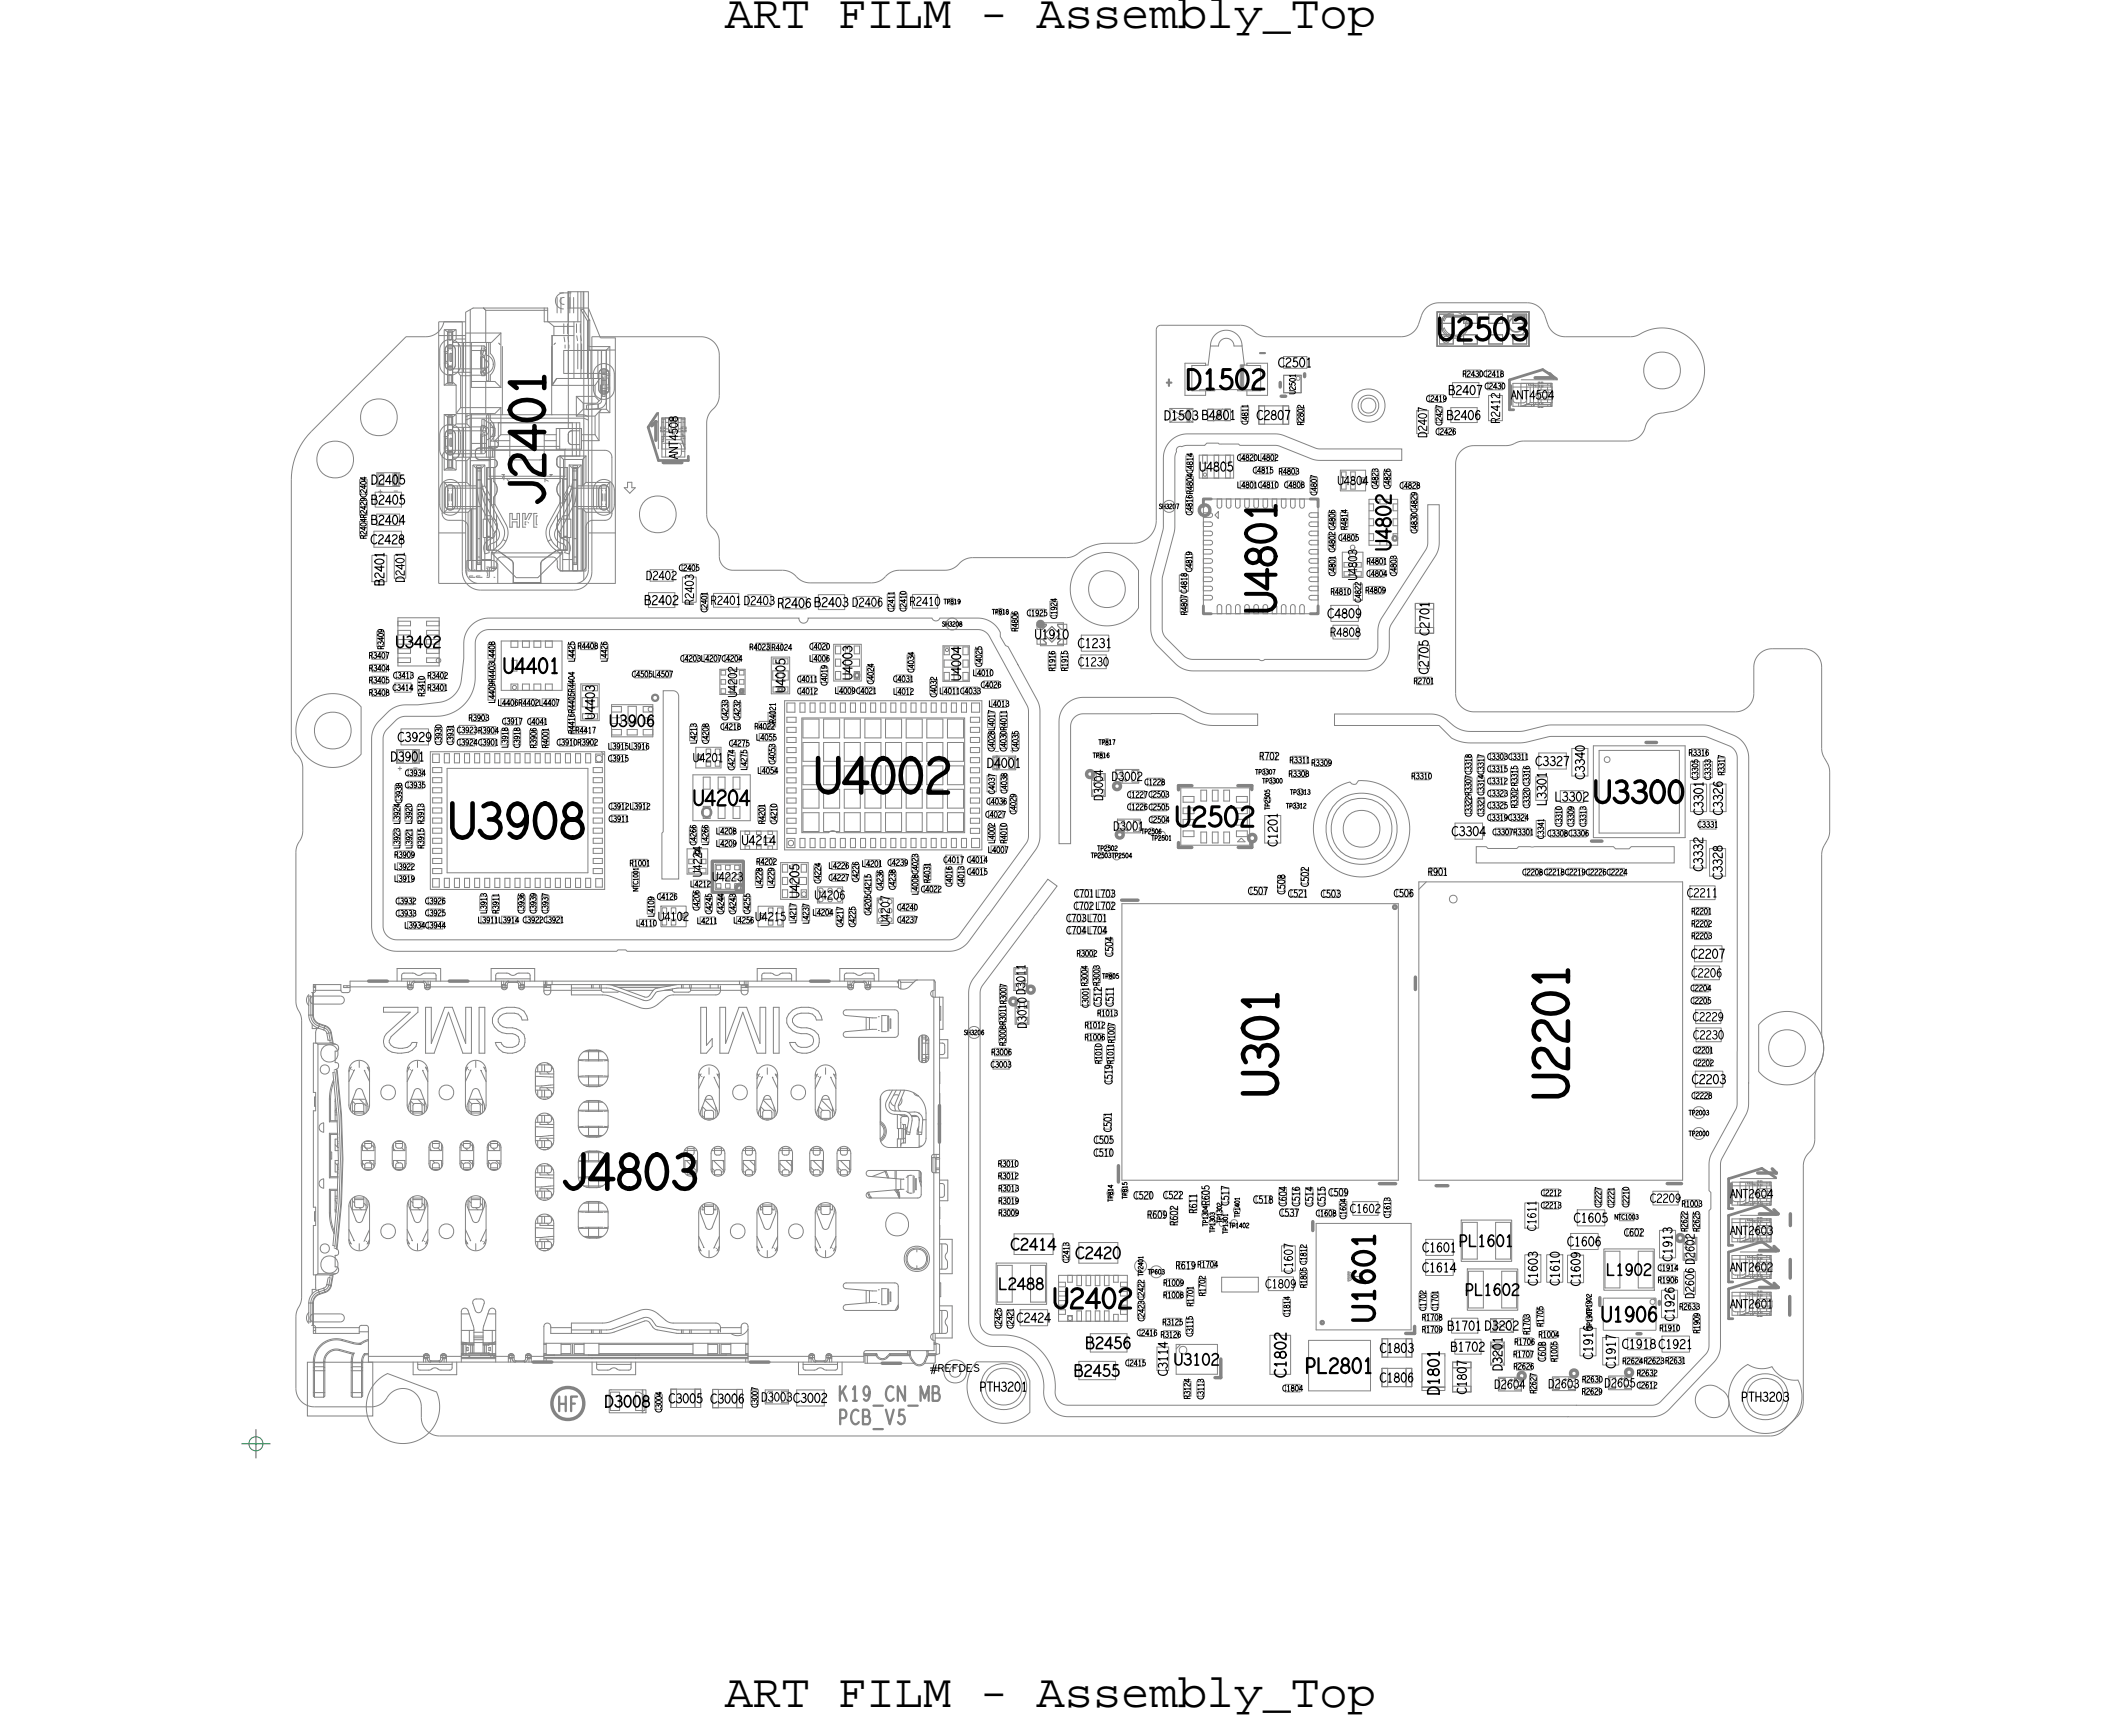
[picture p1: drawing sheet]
<svg xmlns="http://www.w3.org/2000/svg" width="92mm" height="76mm" viewBox="0 0 92 76" stroke-linecap="round" stroke-linejoin="round" font-family="sans-serif">
<defs><g id="words">
<g font-size="2.1">
<text x="31.6" y="1.2">ART FILM - Assembly_Top</text>
<text x="31.6" y="74.4">ART FILM - Assembly_Top</text>
</g>
<g font-size="1.5">
<text x="23.7" y="22.1" transform="rotate(-90 23.7 22.1)">J2401</text>
<text x="19.6" y="36.5">U3908</text>
<text x="24.4" y="51.8">J4803</text>
</g>
<text font-size="1.5" fill="#838383" x="35.5" y="34.5">U4002</text>
<text font-size="1.3" x="55.6" y="26.7" transform="rotate(-90 55.6 26.7)">U4801</text>
<g font-size=".9">
<text x="62.7" y="14.8">U2503</text>
<text x="59.9" y="57.6" transform="rotate(-90 59.9 57.6)">U1601</text>
</g>
<text font-size=".8" x="51.7" y="17">D1502</text>
<g font-size=".8" fill="#838383">
<text x="51.2" y="36">U2502</text>
<text x="45.9" y="57">U2402</text>
</g>
<g font-size=".7" fill="#838383">
<text x="50.7" y="16.9">+</text>
<text x="54.8" y="15.6">-</text>
<text x="60.6" y="24" transform="rotate(-90 60.6 24)">U4802</text>
<text x="30.2" y="35.1">U4204</text>
</g>
<text font-size=".7" x="21.9" y="29.3">U4401</text>
<text font-size=".6" fill="#838383" x="24.3" y="61.5">HF</text>
<g font-size=".5">
<text x="17.2" y="28.2">U3402</text>
<text x="26.6" y="31.7">U3906</text>
</g>
<g font-size=".4">
<text x="65.9" y="17.4">ANT4504</text>
<text x="29.5" y="20" transform="rotate(-90 29.5 20)">ANT4508</text>
<text x="50.7" y="18.3">D1503 B4801</text>
<text x="58.3" y="21.1">U4804</text>
<text x="62.2" y="19.1" transform="rotate(-90 62.2 19.1)">D2407</text>
<text x="65.4" y="18.5" transform="rotate(-90 65.4 18.5)">R2412</text>
<text x="17.6" y="25.4" transform="rotate(-90 17.6 25.4)">D2401</text>
<text x="28.1" y="25.3">D2402</text>
<text x="30.2" y="26.4" transform="rotate(-90 30.2 26.4)">R2403</text>
<text x="31" y="26.3">R2401D2403</text>
<text x="33.9" y="26.5">R2406 B2403 D2406</text>
<text x="37.1" y="29.6" transform="rotate(-90 37.1 29.6)">U4003</text>
<text x="39.7" y="26.4">R2410</text>
<text x="45.1" y="27.8">U1910</text>
<text x="47" y="28.2">C1231</text>
<text x="47" y="29">C1230</text>
<text x="58" y="27.7">R4808</text>
<text x="59.2" y="25.3" transform="rotate(-90 59.2 25.3)">U4803</text>
<text x="62.3" y="29.4" transform="rotate(-90 62.3 29.4)">C2705 C2701</text>
<text x="17" y="33.2">D3901</text>
<text x="25.9" y="31.4" transform="rotate(-90 25.9 31.4)">U4403</text>
<text x="30.2" y="33.2">U4201</text>
<text x="32.1" y="30.4" transform="rotate(-90 32.1 30.4)">U4202</text>
<text x="48.1" y="34.9" transform="rotate(-90 48.1 34.9)">D3004</text>
<text x="48.4" y="34">D3002</text>
<text x="67.4" y="35.1" transform="rotate(-90 67.4 35.1)">L3301</text>
<text x="74.2" y="35.5" transform="rotate(-90 74.2 35.5)">C3301</text>
<text x="28.7" y="40.1">U4102</text>
<text x="30.6" y="38.2" transform="rotate(-90 30.6 38.2)">U4224</text>
<text x="31" y="38.4">U4223</text>
<text x="32.3" y="36.8">U4214</text>
<text x="32.9" y="40.1">U4215</text>
<text x="35.5" y="39.2">U4206</text>
<text x="38.8" y="40.4" transform="rotate(-90 38.8 40.4)">U4207</text>
<text x="48.5" y="36.2">D3001</text>
<text x="73.5" y="39.1">C2211</text>
<text x="74.2" y="38" transform="rotate(-90 74.2 38)">C3332</text>
<text x="44.7" y="44.8" transform="rotate(-90 44.7 44.8)">D3010 D3011</text>
<text x="73.7" y="42.6">C2206</text>
<text x="73.8" y="44.5">C2229</text>
<text x="73.8" y="45.3">C2230</text>
<text x="58.9" y="52.8">C1602</text>
<text x="67" y="53.6" transform="rotate(-90 67 53.6)">C1611</text>
<text x="71.9" y="52.4">C2209</text>
<text x="75.4" y="53.8">ANT2603</text>
<text x="75.4" y="52.2">ANT2604</text>
<text x="50.9" y="60" transform="rotate(-90 50.9 60)">C3114</text>
<text x="55.2" y="56.1">C1809</text>
<text x="56.4" y="55.5" transform="rotate(-90 56.4 55.5)">C1607</text>
<text x="63.1" y="58">B1701 D3202</text>
<text x="69.4" y="59.2" transform="rotate(-90 69.4 59.2)">C1916</text>
<text x="70.7" y="58.8">C1918C1921</text>
<text x="72.9" y="55" transform="rotate(-90 72.9 55)">C1913</text>
<text x="73.8" y="56.6" transform="rotate(-90 73.8 56.6)">D2606 D2602</text>
<text x="75.4" y="55.4">ANT2602</text>
<text x="75.4" y="57">ANT2601</text>
<text x="33.2" y="61.1">D3003C3002</text>
<text x="65.1" y="60.5">D2604</text>
<text x="67.5" y="60.5">D2603</text>
<text x="69.9" y="60.4">D2605</text>
</g>
<g font-size=".4" fill="#838383">
<text x="16.2" y="21.1">D2405</text>
<text x="52.3" y="20.5">U4805</text>
<text x="41.9" y="29.7" transform="rotate(-90 41.9 29.7)">U4004</text>
<text x="34.2" y="30.2" transform="rotate(-90 34.2 30.2)">U4005</text>
<text x="34.8" y="39.1" transform="rotate(-90 34.8 39.1)">U4205</text>
</g>
<g font-size=".3">
<text x="52" y="22.4" transform="rotate(-90 52 22.4)">C4816 R4804 C4814</text>
<text x="17.1" y="29.6">C3413</text>
<text x="32.7" y="28.3">R4023 R4024</text>
<text x="46" y="29.2" transform="rotate(-90 46 29.2)">R1916</text>
<text x="46.5" y="29.2" transform="rotate(-90 46.5 29.2)">R1915</text>
<text x="18.5" y="35.9" transform="rotate(-90 18.5 35.9)">R3913</text>
<text x="18.5" y="30.3" transform="rotate(-90 18.5 30.3)">R3410</text>
<text x="18.6" y="30.1">R3401</text>
<text x="19.8" y="32.5" transform="rotate(-90 19.8 32.5)">C3931</text>
<text x="19.9" y="31.9">C3923 R3904</text>
<text x="20.4" y="31.4">R3903</text>
<text x="26.5" y="35.8">C3911</text>
<text x="54.9" y="33.1">R702</text>
<text x="56.2" y="33.8">R3308</text>
<text x="56.2" y="33.2">R3311</text>
<text x="57.2" y="33.4">R3309</text>
<text x="61.5" y="33.9">R3310</text>
<text x="64.7" y="35.6" transform="rotate(-90 64.7 35.6)">C3321 C3314 C3317</text>
<text x="64.8" y="34.2">C3312</text>
<text x="64.8" y="33.6">C3315</text>
<text x="64.8" y="33.1">C3303 C3311</text>
<text x="64.8" y="34.7">C3323</text>
<text x="66.1" y="35.2" transform="rotate(-90 66.1 35.2)">R3302 R3315</text>
<text x="73.6" y="32.9">R3316</text>
<text x="74.6" y="34" transform="rotate(-90 74.6 34)">C3333</text>
<text x="75.2" y="33.8" transform="rotate(-90 75.2 33.8)">R3317</text>
<text x="17.3" y="39.9">C3933</text>
<text x="18.5" y="37" transform="rotate(-90 18.5 37)">R3915</text>
<text x="21.2" y="39.8" transform="rotate(-90 21.2 39.8)">L3913</text>
<text x="21.7" y="39.8" transform="rotate(-90 21.7 39.8)">R3911</text>
<text x="27.5" y="37.7">R1001</text>
<text x="40.5" y="38.5" transform="rotate(-90 40.5 38.5)">R4031</text>
<text x="46.5" y="40.2">C703L701</text>
<text x="46.5" y="40.7">C704L704</text>
<text x="46.8" y="39.6">C702L702</text>
<text x="46.8" y="39.1">C701L703</text>
<text x="48.5" y="41.7" transform="rotate(-90 48.5 41.7)">C504</text>
<text x="54.4" y="39">C507</text>
<text x="56" y="39" transform="rotate(-90 56 39)">C508</text>
<text x="56.1" y="39.1">C521</text>
<text x="57" y="38.7" transform="rotate(-90 57 38.7)">C502</text>
<text x="57.6" y="39.1">C503</text>
<text x="60.7" y="39.1">C506</text>
<text x="62.2" y="38.1">R901</text>
<text x="65.1" y="36.4">C3307 R3301</text>
<text x="67.3" y="36.5" transform="rotate(-90 67.3 36.5)">C3341</text>
<text x="68.1" y="36" transform="rotate(-90 68.1 36)">C3310</text>
<text x="69.1" y="36" transform="rotate(-90 69.1 36)">C3313</text>
<text x="74" y="36.1">C3331</text>
<text x="43.8" y="45.6" transform="rotate(-90 43.8 45.6)">R3008 R3011 R3007</text>
<text x="47.3" y="44.8">R1012</text>
<text x="47.4" y="43.9" transform="rotate(-90 47.4 43.9)">C3001 R3004</text>
<text x="47.8" y="44.3">R1013</text>
<text x="47.9" y="43" transform="rotate(-90 47.9 43)">R3003</text>
<text x="48" y="46.4" transform="rotate(-90 48 46.4)">R1010</text>
<text x="48" y="43.9" transform="rotate(-90 48 43.9)">C512</text>
<text x="48.5" y="47.3" transform="rotate(-90 48.5 47.3)">C519</text>
<text x="48.5" y="46.4" transform="rotate(-90 48.5 46.4)">R1011 R1007</text>
<text x="48.5" y="43.9" transform="rotate(-90 48.5 43.9)">C511</text>
<text x="43.5" y="50.8">R3010</text>
<text x="43.5" y="51.4">R3012</text>
<text x="43.5" y="51.9">R3013</text>
<text x="43.5" y="52.5">R3019</text>
<text x="47.7" y="50.4">C510</text>
<text x="47.7" y="49.8">C505</text>
<text x="48.4" y="49.3" transform="rotate(-90 48.4 49.3)">C501</text>
<text x="49.4" y="52.2">C520</text>
<text x="50" y="53.1">R609</text>
<text x="50.7" y="52.2">C522</text>
<text x="51.3" y="53.4" transform="rotate(-90 51.3 53.4)">R602</text>
<text x="52.2" y="52.9" transform="rotate(-90 52.2 52.9)">R611</text>
<text x="52.7" y="52.5" transform="rotate(-90 52.7 52.5)">R605</text>
<text x="53.6" y="52.6" transform="rotate(-90 53.6 52.6)">C517</text>
<text x="54.6" y="52.4">C518</text>
<text x="55.7" y="53">C537</text>
<text x="56.1" y="52.6" transform="rotate(-90 56.1 52.6)">C604</text>
<text x="56.7" y="52.6" transform="rotate(-90 56.7 52.6)">C516</text>
<text x="57.2" y="52.6" transform="rotate(-90 57.2 52.6)">C514</text>
<text x="57.8" y="52.6" transform="rotate(-90 57.8 52.6)">C515</text>
<text x="57.9" y="52.1">C509</text>
<text x="60.6" y="53.1" transform="rotate(-90 60.6 53.1)">C1613</text>
<text x="70.8" y="53.9">C602</text>
<text x="73.3" y="52.6">R1003</text>
<text x="40.6" y="59.8">#REFDES</text>
<text x="50.6" y="58.3">R3126</text>
<text x="50.7" y="57.7">R3125</text>
<text x="51.2" y="55.3">R619</text>
<text x="52" y="58.2" transform="rotate(-90 52 58.2)">C3115</text>
<text x="52" y="56.9" transform="rotate(-90 52 56.9)">R1701</text>
<text x="66.7" y="58.2" transform="rotate(-90 66.7 58.2)">R1703</text>
<text x="67.4" y="59.4" transform="rotate(-90 67.4 59.4)">C608</text>
<text x="70.7" y="59.4">R2624 R2623 R2631</text>
<text x="72.4" y="58">R1910</text>
<text x="73.2" y="57.1">R2633</text>
<text x="51.9" y="61" transform="rotate(-90 51.9 61)">R3124</text>
<text x="52.5" y="61" transform="rotate(-90 52.5 61)">C3113</text>
</g>
<g font-size=".2">
<text x="56.2" y="34.6">TP3313</text>
<text x="69.4" y="57.3" transform="rotate(-90 69.4 57.3)">TP1902</text>
</g>
</g></defs>
<!-- layer: Board Outline -->
<g fill="none" stroke="#838383" stroke-width=".04">
<path d="M19.5 15.1l.2-.1 .1 .2v.7l-.1 .2h-.2l-.1-.2zM19.5 18.8l.2-.1 .1 .2v.7l-.1 .2h-.2l-.1-.2zM26.2 16.1h.2l.1 .2v.7l-.1 .2-.2-.1-.1-.1zM59.4 17.5l.3-.2 .2 .2 .1 .2-.1 .2-.2 .1-.3-.1-.1-.2zM13.4 30.7a1.61 1.61 0 0 1 2.3 .1v2.1a1.61 1.61 0 0 1-2.3 .1 1.61 1.61 0 0 1 0-2.3zM19.5 21.2l.2-.1 .1 .2v.7l-.1 .2h-.2l-.1-.2zM26.2 21.2l.2-.1 .1 .2v.7l-.1 .2h-.2l-.1-.2zM47.1 24.6a1.6 1.6 0 0 1 2.5 .3v1.6a1.6 1.6 0 0 1-2.3 .4 1.6 1.6 0 0 1-.2-2.3zM13.4 59.4h2.9v2.3h-2.9zM13.6 43.5l1.2-.1 .2 .2-.1 .2h-1.2l-.2-.2zM13.6 57.3h1.2l.2 .1-.1 .2h-1.2l-.2-.1zM14.1 45.6l.3-.1 .2 .1 .1 .3-.1 .3-.2 .1-.3-.1-.1-.3z"/>
<path d="M14.1 54.8l.3-.1 .2 .1 .1 .3-.1 .3-.2 .1-.3-.1-.1-.3zM42.6 59.3h1.5l.4 .2 .2 .3 .2 .4v1.3a1.6 1.6 0 0 1-2.2 .1 1.6 1.6 0 0 1-.1-2.3zM75.8 59.8a.6 .6 0 0 1 .9-.2h.2a.36 .36 0 0 1 .5 .2 1.15 1.15 0 0 0 1 .3 1.6 1.6 0 0 1-1.7 2.3 1.6 1.6 0 0 1-.9-2.6zM76.8 44.5a1.6 1.6 0 0 1 2.3 .1 1.6 1.6 0 0 1-.1 2.3 1.6 1.6 0 0 1-2.3-.2v-2zM78.6 50.8v10.4l-.2 .5-.7 .7-.4 .2h-58.1a.8 .8 0 0 1-.8-.8v-.5a.8 .8 0 0 0-.6-.8 .8 .8 0 0 0-.9 .4M79.2 46.5a1.83 1.83 0 0 0 .2-1.5v-7.8l.4-.9v-2.7l-.4-.9v-3.7a.8 .8 0 0 0-.8-.7h-1.4a.8 .8 0 0 0-.7 .8v1.2a.8 .8 0 0 1-.8 .7h-11.5a.8 .8 0 0 1-.7-.8v-10a.8 .8 0 0 1 .8-.8h1.4l.7-.2h4.5a.98 .98 0 0 0 .9-.9l.4-.3 .8-.1a1.87 1.87 0 0 0 1.1-2.6 1.87 1.87 0 0 0-2.8-.7l-3.1 .1a.8 .8 0 0 1-.7-.6l-.2-.4a.8 .8 0 0 0-.7-.5h-3.9a.8 .8 0 0 0-.7 .5l-.2 .5a.8 .8 0 0 1-.7 .5h-5.9l-1-.5h-3.7l-.1 .2v8.3a1 1 0 0 1-1 1h-1.3a3.2 3.2 0 0 0-1.4 .6h-4.3a1.27 1.27 0 0 0-.8 .5h-.4h-2a1.27 1.27 0 0 0-.8 .5l-.4 .1h-2.7a1.29 1.29 0 0 1-.8-.5h-.3l-2.5-.1-.3-.4v-.8a1.27 1.27 0 0 0-.5-.8l-.1-.4v-4a1.29 1.29 0 0 1 .5-.8l.1-.3v-1.8a.8 .8 0 0 0-.8-.8h-4.8v10.2a.8 .8 0 0 1-.8 .8h-4.1a.8 .8 0 0 1-.7-.8v-10.9h-.8a.8 .8 0 0 1-.8 .7h-.9l-4.1 4.1a3 3 0 0 0-.9 2.1v11.5l.1 .3 .3 .5 .1 .3v2.8l-.3 .8v6.6l.2 .8 .1 12-.3 .8v3.2a.8 .8 0 0 0 .8 .8h2.5a.8 .8 0 0 0 .7-.4M79.2 46.5l-.1 .4v2.8l-.1 .4-.3 .4-.1 .3M16.4 60.2l.5-.3 2.1 .8a1.6 1.6 0 0 1-1.7 2.2 1.6 1.6 0 0 1-.9-2.7zM74.1 60.5l.5-.1 .6 .3 .2 .4-.2 .5-.3 .1-.2 .1-.6-.3-.2-.5z"/>
<circle cx="16.5" cy="18.2" r=".81"/>
<circle cx="59.7" cy="17.7" r=".45"/>
<circle cx="59.7" cy="17.7" r=".73"/>
<circle cx="72.5" cy="16.1" r=".81"/>
<circle cx="14.5" cy="31.8" r=".81"/>
<circle cx="14.6" cy="20" r=".81"/>
<circle cx="28.7" cy="22.4" r=".81"/>
<circle cx="48.3" cy="25.7" r=".81"/>
<circle cx="59.4" cy="36.1" r="1.33"/>
<circle cx="59.4" cy="36.1" r=".81"/>
<circle cx="77.9" cy="45.7" r=".81"/>
<circle cx="43.8" cy="60.4" r=".81"/>
<circle cx="77" cy="60.9" r=".81"/>
</g>
<g fill="none" stroke="#838383" stroke-width=".15">
<path d="M28.6 18.4l-.2 .2M28.6 18.4h.1M28.6 18.4v.8M55.8 16.7v.2M55.9 17.3h.1M56.9 16.3v.1M65.8 16.8v.8M66.9 16.5h.8M67.6 16.3l.1 .2M67.7 16.5h.1M28.9 20.2h.8M48.9 39.2h.7"/>
<path d="M69.4 36.7h.4M71.8 32.4h.4M16.1 42.8h.8M19.6 42.8h.8M23.2 59.4h.9M32.7 59.4h.8M35.3 42.8h.8M38.5 59.4h.8M41 48.2v1.6M48.8 50.8v.7M53.2 59.2v.8h-.2M57.2 53.2v.4"/>
<path d="M60.1 51.6h.7M61.7 57.8v.3h-.4M61.7 42.6v.5M62.6 51.7h.5M69.7 56.5v.4M71.4 58.1h.1M72.3 56.7v.1M72.7 51.6h.6M75.5 51.6v.8M76.6 51.1h.8M76.7 52.9h.8M76.7 54.5h.8"/>
<path d="M76.7 56.1h.8M77.3 50.9l.1 .2M77.3 52.7l.2 .2M77.3 54.3l.2 .2M77.3 55.9l.2 .2M77.4 51.1h.1M77.5 52.9h.1M77.5 54.5h.1M77.5 56.1h.1M78 56.5v.8M78 54.9v.8M78.1 52.9v.5"/>
<circle cx="24.8" cy="61.2" r=".7"/>
</g>
<!-- layer: Components -->
<g fill="none" stroke="#838383" stroke-width=".04">
<path d="M19.1 14.6h1.2M19.3 18.6l.2-.1h.2l.4 .3v.9l-.3 .3h-.4l-.2-.3v-.8zM19.3 14.9l.2-.1h.2l.4 .3v.9l-.3 .3h-.4l-.2-.3v-.8zM19.4 14.4v2.4M19.4 18.1v2.4M19.4 18.1h.5M19.4 16.8h.5M19.4 14.4l.1 .1 .4-.1M19.4 16.8l.1-.1h.3l.1 .1M19.4 18.1l.1 .1 .4-.1M19.4 19.5h.1M19.4 19h.1"/>
<path d="M19.4 15.8h.1M19.4 15.3h.1M19.4 14.4h.5M19.5 18.8l.2-.1 .1 .2v.7l-.1 .2h-.2l-.1-.2zM19.5 15.1l.2-.1 .1 .2v.7l-.1 .2h-.2l-.1-.2zM19.5 19.7h.2M19.5 18.8h.2M19.5 16h.2M19.5 15.1h.2M19.5 18.8h.5M19.5 18.1h.2v2.3h-.2zM19.5 15.4h-.1v.3h.1"/>
<path d="M19.5 19.1h-.1v.3h.1M19.5 14.4h.2v2.3h-.2zM19.5 18.9v.1M19.5 15.2v.1M19.5 19.6h.2M19.5 18.9h.2M19.5 18.5h.2M19.5 18.2h.2M19.5 16.1h1.7M19.5 15.9h.2M19.5 15.2h.2M19.5 15.1h1.6"/>
<path d="M19.5 15.9h.1M19.5 19.6h.1M19.6 16.3h.1v.4M19.6 14.5v.3M19.6 15.4v.3M19.6 16.3v.4M19.6 18.2v.3M19.6 19.1v.3M19.7 14.5v.3h-.1M19.7 15.4v.3M19.7 18.2v.3M19.7 19.1v.3"/>
<path d="M19.7 19.6h.1M19.7 15.9h.1M19.7 15.2v.1M19.7 15.4h-.1v.3h.1M19.7 19.1h-.1v.3h.1M19.7 18.9v.1M19.7 16.2h.9M19.9 14.4v.4M19.9 16.8v1.2M19.9 18.1v.4M19.9 18.5l-.2 .1h.9M19.9 18.5h.5"/>
<path d="M19.9 14.8h.4M20 14.9v1.3l.1 .2M20 18.6v1.3M20 18.8h1.2M20 18.8v1M20.1 17.8h1.7M20.1 16.4h.5M20.1 17.8l-.2 .2M20.1 16.4v1.4M20.2 14.9v1.3M20.2 18.6v1.3M20.3 18.2l.2-.1h5l.2 .1"/>
<path d="M20.3 18.3l.2-.1h5l.2 .1M20.3 14.5h1.5M20.4 18v.5M20.4 18.5l.1 .1M20.5 13.5v10.9M20.6 16.3h.6M20.6 14.9v2h1.2M20.6 18v1.9M20.6 19.3h.6M20.6 16.6h1l.2 .3M20.9 19.5l-.2 .2M21 16.2v.1"/>
<path d="M21 15.3v1M21 18.6v1.2M21 15.3v.1M21 18.6v.2M21 16.3h.1M21 15.2v.1M21 15.6h.1v.4h-.1M21 18.9h.1v.7M21 15.1v1.3h.1M21 15.5l.2 .2v.2l-.2 .3M21 16.2l.1-.1 .1 .1-.1 .1zM21.1 13.4v.1"/>
<path d="M21.1 13.4l.1 .1M21.1 15.3h.1l-.1 .2h-.1zM21.1 18.6l.1 .1-.1 .2-.1-.1zM21.1 18.5v.1M21.1 15.2v.1M21.1 18.3l.3 .2 .1 .3M21.1 15.1v.1M21.1 18.3v.2M21.1 15.2l.1 .1h-.6M21.1 18.3h-.1v1.5M21.1 18.5l.1 .1h-.6M21.1 15.1l.1 .1"/>
<path d="M21.1 19.7h.1l-.1 .1h-1.6M21.2 18.6l-.2-.1v.1M21.2 18.6l.1 .1v.1l-.3 .2M21.2 13.5v1.4M21.2 16.6v1.4M21.2 13.5h2.7M21.2 14.9v1.7h.1M21.2 16.2l-.1 .2M21.2 15.5l.2 .1 .1 .3M21.2 15.7l.1 .2-.1 .1M21.3 18l-.1 .1v1.8M21.3 19.4l.2 .2"/>
<path d="M21.3 14.9v1.7M21.3 18v1.9M21.3 19.5h3.1M21.3 19.5h.1M21.3 19.9v.9M21.4 19.5l.1 .1v.3h-1.8l.2 .2M21.4 18v.3l.2 .5-.2 .4M21.4 14.9v.5l.2 .5-.2 .4v.3M21.4 19.2l.3 .1v.1l-.1 .1M21.4 18.6l.2 .1v.3h-.2M21.4 19.2v4.8v-3.6M21.4 19.2v-.8h3.9v1.5"/>
<path d="M21.5 15.9l-.1 .2-.3 .3M21.5 15.9h.1M21.5 18.8l-.1 .2-.2 .2M21.5 18.8h.1M21.5 18.4v.8M21.6 19.5h-.7l-.2 .2 .1 .3h.7h-.6l-.2-.2M21.6 19.2v2.8M21.6 19.2h.6M21.7 18.4v1l-.1 .1M21.7 14.9l.1 .1M21.8 14.5v2.4M21.8 17.8v1.1"/>
<path d="M21.8 18.9h.4M21.8 14.5l-.4 .4h-1.7l.2-.1M21.8 17.8l-.2 .2h-1.7M21.8 18.9l-.2 .3M21.9 15.1v3M22.4 18.8l-.2 .1v1l.2 .1M23.7 13.4v.6h1.6M23.9 14v-.6h-3.3l-.3 .2v11.3l.2 .3 .3 .2M23.9 14l.2 .2M24.1 16.8h1.8M24.1 14.6v2.2M24.1 14.2v.4"/>
<path d="M24.1 14.2h.9M24.2 14.9l-.1 .1M24.3 18.7h1.1v.9h-1.1M24.3 16.5h1.9M24.3 13v.6M24.4 12.8h.5M24.4 18.7v.9M24.4 19.9v2.7l-.1 .3 .1 .4M24.4 19.9h1.1M24.4 19.9l.2 .1M24.4 19.9l-.1 .1v.3l.1 .1M24.5 13v.6"/>
<path d="M24.6 12.8l-.3 .1-.1 .2 .1 .3 .3 .1M24.6 14.1v.4M24.6 14.7v.2M24.6 13l-.2 .1 .2 .2M24.6 19.6h-3.1v.3M24.6 19.6v1.2M24.6 15v.2M24.7 19.6h-.1M24.7 14.1v.4M24.8 14.7v.2M24.8 13.5l.9-.1 .5 1.3h.6v10.7h-7.7v-11.4h1.2M24.8 19.2l.2 .2"/>
<path d="M24.8 19.2l.1 .2h.4M24.8 18.7v-6h.9l-.1 12.2-.1 .3-.3 .2M24.8 18.9v.3M24.8 15v.2M24.9 12.7l-.1 .9M25 18.4v1.5M25 18.8l-.2 .1M25 13v.6M25 14.6h-.9v3.5M25 14v2.5M25.1 17.3l.3 .3h.6l.2-.2M25.1 18.1h.8"/>
<path d="M25.1 17.3v.8M25.1 18.4v1.5M25.1 17.3h.8M25.1 14.1v.4M25.1 14.6l.1 .2M25.2 15v1.1M25.2 12.7v1.3M25.3 18.8h-.4l-.1 .1M25.3 14.1v.4M25.3 14.6v.2M25.3 12.7v3.8M25.4 19.2h.7"/>
<path d="M25.4 18.9h.5M25.4 15v1.1M25.4 12.7l.1 12.6M25.5 19.9l-.1 .1M25.5 19.9v1.1M25.6 14v2.5M25.6 15.1h1M25.7 15.3h1.1M25.7 14v1.3M25.7 14h-.1M25.7 14l-.3-.5h-.1l.3 .5M25.8 15.3v1.2"/>
<path d="M25.9 16.8v.5M25.9 18.1v.8M25.9 18.9l.2 .3M25.9 17.3l.2 .2M26 16l.2-.1h.2l.4 .3v.9l-.3 .3h-.4l-.2-.3v-.9zM26.1 15.3v1.2M26.1 17.6l-.5 .1v.2l.5-.1M26.1 17.6v.2M26.1 18v1.2M26.1 18l.1-.2-.3 .3M26.1 18h.5M26.1 16.5l-.2 .3"/>
<path d="M26.2 16.1h.2l.1 .2v.7l-.1 .2-.2-.1-.1-.1zM26.2 15.3v2.2l-.1 .1M26.2 16.1h.2M26.2 17.1h.2M26.2 16.2h.4M26.2 16.5h.1v.3h-.1v.3h.4M26.2 17h.2M26.2 16.9h.2M26.2 16.6h.2M26.2 16.3h.2M26.2 16.2h.2M26.3 16.4v.9h.1v-.9"/>
<path d="M26.4 17.5l-.1 .2-.2 .1M26.4 16.5h.1v.3h-.1M26.4 17.8h-1l-.3 .3M26.4 15.3h-1.8v1h1.8M26.4 16.9h.2M26.4 16.4h.2M26.4 16.3h.2M26.4 17.8l.2 .2M26.6 15.1l-.2 .2v2.5M26.6 15.1v2.9M28.3 18.4l.4-.4v1.6M28.8 18.8h.1"/>
<path d="M28.8 18.7h.1M28.8 18.7v.1M28.9 18.2v1.7h1v-.9h-1v.6h1v-1.3h-.2M28.9 18.4h.1M28.9 18.2h1v.6h-1zM28.9 18.6l-.1 .1M28.9 18.3h.1M28.9 19.2h.1M28.9 19.3h.9M28.9 19.1h.1M28.9 18.9h.1M28.9 18.7h.1"/>
<path d="M28.9 18.3v.9M28.9 18.6h.1M29 18.6h.1M29 18.7h.1M29 18.8h.1M29 18.8h-.1M29 18.2v1.7M29.1 18.8v-.6h.2v.6M29.3 18.4h-.3M29.5 18.2v.6M29.6 19.3l.1 .1v.4l-.1 .1M29.6 18.4h.1"/>
<path d="M29.6 18.7h.1M29.7 18.7h.1M29.7 18.6h.1M29.7 18.8h.1M29.7 18.2v1h-.7M29.7 18.9h.1M29.7 19.1h.1M29.7 19.7h.2M29.7 19.2h.1M29.7 19.2l.2 .3M29.7 19.3h.1M29.8 19.3v.2"/>
<path d="M29.8 18.9v.1M29.8 18.4h.1M29.8 18.3v1M29.8 19.1h.1M29.8 19h.1M29.8 19.4h.1M29.8 19.5l.1 .1M29.9 18.8h.1M29.9 18.7h.1M29.9 18.6v.1M29.9 18.7v.1M51 17.8v.6"/>
<path d="M51 18.4h1M51 17.8l1 .6M51 17.8h1M51.7 19.9h.3v.6h-.3zM51.8 17.8v.6M51.9 17.8v.6M52 17v-1.1h.6v-.1h-.9v1.4M52 17.8l-1 .6M52 17.8v.6M52.3 19.8h1.5v1h-1.5zM52.3 17h2.3M52.4 19.8v.4"/>
<path d="M52.6 19.8v.4M52.6 17.8h1v.5h-.2v-.5h.2v.5h-1zM52.6 17.8h.3v.5h-.3zM52.8 15.1h.3l.1-.3 .3-.1 .2 .1 .1 .3h.3M52.8 15.1l.2-.5 .5-.2 .5 .2 .1 .5M52.8 15.1l-.1 .8h-.1M52.9 19.8v.4M53.1 19.8v.4M53.2 17.9l-.1 .2h-.1zM53.4 19.8v.4M53.6 19.8v.4M54.1 19.8h.6v.3h-.6z"/>
<path d="M54.1 17.7h.3v.7h-.3zM54.1 15.9v1.1M54.1 15.1l.1 .8M54.2 15.9v1.1M54.4 15.9h-.3v1.1M54.9 17.7h1.3v.8h-1.3zM54.9 17.7h.2v.8h-.2zM55 17v-1.1h-.6v-.1h.9v1.4M55 19.8h.6v.3h-.6zM55.9 17.7h.3v.8h-.3zM56 15.5h1v.5h-1zM56 16.4h.7v.7h-.7z"/>
<path d="M56.5 17.8h.4v.6h-.4zM56.6 16.4l.1 .1-.1 .1-.1-.1zM61.8 17.9h.5v1h-.5zM62.3 17.2h.6v.3h-.6zM62.6 17.8h.3v.6h-.3zM62.7 13.6h4v1.5M62.7 13.6v1.5h4M62.7 18.6h.7v.4h-.7zM62.8 14.1v-.4h.6v.4M62.9 13.9v.5M62.9 13.8h1M62.9 13.8h1l.1 .4-.1 .3-.4 .2-.5-.1-.2-.4z"/>
<path d="M63 13.8h.9M63 13.8l-.1 .2 .3-.3 .4-.1 .3 .3v.3l-.1 .3-.3 .2-.4-.1-.2-.3M63.2 17.8h1.2v.6h-1.2zM63.3 16.7h1.2v.6h-1.2zM63.4 13.8h-.3l-.1 .2M63.4 13.8h.4v.1l.1 .3-.1 .3-.3 .1h-.2l-.3-.3M63.8 14.1v-.4h.6v.4M63.9 16.1h.6v.4h-.6zM64.8 16.1h.6v.4h-.6zM64.9 16.7h.6v.3h-.6zM64.9 17.2h.6v1.1h-.6zM64.9 14.1v-.4h.6v.4"/>
<path d="M65.8 13.8v.7zM65.8 13.8h.7M66 14.1v-.4h.6v.4M66 17.4l.1 .2 .4-.1 .1-.1M66 16.9h1.7v.1M66.1 13.8l-.2 .1-.1 .2M66.1 13.8h.1M66.2 17.6v.1M66.3 16.7v1l.3-.1M66.4 14.1l-.1-.2-.2-.1 .3 .3M66.5 13.8l-.1 .7M66.5 13.8h-.1"/>
<path d="M66.5 14.4v-.6h-.8v.7M66.5 17.6v.1M66.6 16.7v.9M66.6 17.6h1M66.6 17.6h.1M66.6 16.7v.1h1M66.6 17.6l-.3 .1M66.7 17.6h-.1M66.7 16.9v.6h.1M66.7 16.7v.1M66.8 17.6v.1M66.8 16.8h.1"/>
<path d="M66.8 16.7v.1M66.9 16.8h.1M66.9 16.7v1M66.9 17.6v.1M67 16.8v.1M67 17.5v.1M67 17.3h.7M67 16.7h.1M67.1 16.7v1h.6v-1M67.1 17h.6M67.1 16.9h.1M67.1 17.7l-.1 .1"/>
<path d="M67.1 16.8v.1M67.1 17.5h.1M67.1 17.5v.1M67.2 16.7h.1M67.2 16.9v.1M67.2 17.4v.1M67.2 16.9h.1M67.2 17.5h.1M67.2 16.8v.1M67.2 17.6h.1M67.2 17.7v.1M67.3 17.5h.1"/>
<path d="M67.3 16.9h.1M67.3 17.7l-.1 .1M67.3 16.8v.1M67.3 17.6h.1M67.4 16.2l.5 .3h-1.6M67.5 16.9v.2M67.5 17.4v.1M67.5 16.7v.1M67.5 17.6v.1M67.6 16.7v.2M67.6 17.5v.2M67.7 16.7h-1.7v1h1.7v-.2"/>
<path d="M67.7 16.7v.2M67.7 17.4v.1h-1M67.7 17v.1h-.7M15.7 22.7h.3v.6h-.3zM15.7 20.9h.3v.6h-.3zM15.7 21.8h.3v.6h-.3zM16.2 24.2h.7v1.1h-.7zM16.2 28.4h.6v.3h-.6zM16.2 29.5h.6v.3h-.6zM16.2 30h.6v.3h-.6zM16.2 28.9h.7v.4h-.7zM16.3 23.1h1.2v.7h-1.2z"/>
<path d="M16.4 21.4h1.1v.7h-1.1zM16.4 22.4h1v.5h-1zM16.4 20.6h1v.6h-1zM16.4 27.5h.4v.7h-.4zM16.5 21.1v-.5h.2v.5M16.5 21.4h.2M16.6 21.3v.2M17.1 21.1v-.5h.3v.5M17.1 35.1h.4v.7h-.4zM17.1 36.2h.4v.6h-.4zM17.2 21.4h.1M17.2 24.2h.5v1h-.5z"/>
<path d="M17.2 20.6v.6M17.2 29.8h.7v.4h-.7zM17.2 34.2h.3v.7h-.3zM17.3 29.3h.6v.3h-.6zM17.3 20.6v.6M17.3 32.7h1v.6h-1zM17.3 37.6h.7v.3h-.7zM17.3 38.1h.7v.4h-.7zM17.3 37.1h.7v.3h-.7zM17.3 33.2v-.5h.3v.5M17.3 26.9h1.8v2.1h-1.8zM17.3 27.1h.6v.2h-.6"/>
<path d="M17.3 27.5h.6v.2h-.6M17.3 28.7h.6v.2h-.6M17.4 33.5h.1M17.4 39.1h.6v.3h-.6zM17.4 39.6h.6v.4h-.6zM17.4 33.4v.2M17.5 31.8h1.2v.7h-1.2zM17.7 35.1h.3v.7h-.3zM17.7 36.2h.3v.6h-.3zM17.8 34h.6v.4h-.6zM17.8 33.5h.6v.3h-.6zM17.9 28.3v.2h-.6"/>
<path d="M18 33.2v-.5h.2v.5M18 33.5h.2M18.1 32.7v.6M18.2 35.1h.3v.7h-.3zM18.2 36.2h.3v.6h-.3zM18.2 29.6h.3v.6h-.3zM18.6 28.3v.2h.5M18.7 39.1h.6v.3h-.6zM18.7 39.6h.6v.3h-.6zM18.8 32.8h7.6v6h-7.6zM18.8 29.8h.6v.3h-.6zM18.8 29.3h.6v.3h-.6z"/>
<path d="M18.9 33.4h.4v.3h-.4zM18.9 32.9h.3v.3h-.3zM18.9 34.8h.4v.2h-.4zM18.9 34.3h.4v.2h-.4zM18.9 33.9h.4v.2h-.4zM18.9 38.3h.3v.4h-.3zM18.9 37h.4v.2h-.4zM18.9 37.4h.4v.2h-.4zM18.9 37.8h.4v.3h-.4zM18.9 31.7h.4v.6h-.4zM19.1 23.2h1.2M19.1 27.1h-.5v.2h.5"/>
<path d="M19.1 27.5h-.5v.2h.5M19.1 28.7h-.5v.2h.5M19.3 36.5h-.4v.2h.4M19.3 36.1h-.4v.2h.4M19.3 35.6h-.4v.3h.4M19.3 35.2h-.4v.2h.4M19.3 21l.2-.1h.2l.4 .3v.9l-.3 .3h-.4l-.2-.3v-.8zM19.4 20.5h.5M19.4 21v1.3M19.4 22.3h1M19.4 20.5l.1-.1 .4 .1M19.4 21h1"/>
<path d="M19.4 21l.1 .2M19.4 32.8h.2v.4h-.2zM19.4 38.3h.2v.4h-.2zM19.5 31.7h.3v.6h-.3zM19.5 21.2l.2-.1 .1 .2v.7l-.1 .2h-.2l-.1-.2zM19.5 33.5h6.1v4.5h-6.1zM19.5 22.2l-.1 .1M19.5 21.2h1.3M19.5 22.2h1.3M19.5 21.2v1M19.5 21.3h1.5M19.5 20h.2"/>
<path d="M19.5 22.1h1.5M19.5 21.3v.1M19.5 22h.1M19.6 20v.4M19.6 21.5v.3M19.7 20v.4M19.7 21.5v.3M19.7 22h.1M19.7 21.3v.1M19.7 21.2v1M19.8 32.8h.2v.4h-.2zM19.8 38.3h.2v.4h-.2z"/>
<path d="M19.9 20.1v.4M19.9 20.1h.5M19.9 21.2v1M20 31.6h.7v.4h-.7zM20.1 32.2h.6v.3h-.6zM20.3 32.8h.2v.4h-.2zM20.3 38.3h.2v.4h-.2zM20.4 25.1v-.7h1.2l.1 .2v.8M20.4 20.1l.1-.2v1.3l-.1-.2M20.4 20.1v.9M20.4 23l-.2-.3h-.7l-.2-.2v-2.6l.2-.3 7 .1 .2 .2v2.6l-.3 .2h-.7l-.2 .3M20.4 22.3l.2-.1v2.7"/>
<path d="M20.4 22.3v2.6h1.1v-.8M20.5 20.1h.9M20.6 31.1h.6v.3h-.6zM20.6 20.3v4.6l-.2-.2M20.6 20.3h.5M20.6 20.3l.2 .1M20.6 25.1l-.1 .1 .2-.1M20.7 32.8h.2v.4h-.2zM20.7 38.3h.2v.4h-.2zM20.7 24.8h.1M20.8 20.4h.2M20.8 20.4v4.5"/>
<path d="M20.8 21.2l.1 .7 .7 1.4-.1 .1-.3 .3-.1 .3M20.8 24.5h.2M20.8 24.9v-4.6h.2v4.6M20.8 20.9h.2M20.8 20.5h.2M20.8 24.6h.2M20.8 24.3h.1M20.8 23.5h.1M20.8 20.4v4.2M20.9 39h.3v.7h-.3zM20.9 20.4v4.2M20.9 25.1l-.1 .1 .2-.1"/>
<path d="M21 39.9h.6v.4h-.6zM21 21.2v.1M21 21.3l.1 .5 .7 1.5-.1 .3-.4 .2v.3h-.2v-.1M21 32.2h.6v.3h-.6zM21 31.7h.6v.3h-.6zM21 21l.1 .4 .9 1.6-.1 .5M21 21.2l.1 .3v1.1M21 24.4h.4M21 20.4v4.5M21 24.8h.1M21.1 22.6h.4v.8h-.4zM21.1 32.8h.3v.4h-.3z"/>
<path d="M21.1 38.3h.3v.4h-.3zM21.1 20.3v.9M21.1 23.4v1.5M21.1 20.3l-.1 .1M21.1 21.2h-.1M21.1 21.2l.3 .4M21.2 24.8v.1M21.2 24.7h.1v.5h-.1M21.2 25v.1M21.2 24h.5l.6 .4 .1 1M21.2 20.4v3.6v-3.6M21.2 20.4h.3"/>
<path d="M21.2 20.9h.2M21.2 23.4h.2M21.2 22.5h.2M21.2 21.8h.2M21.3 29h.3v.6h-.3zM21.3 28.1h.3v.6h-.3zM21.3 29.9h.3v.6h-.3zM21.3 20.8h3.3M21.3 20.8l.1 .1M21.4 24.8l.2-.1-.2 .1M21.4 24.1l1.1 1.1h.9l1.1-1.1M21.4 20.9v1.1h.2"/>
<path d="M21.4 20.9h3.1M21.4 24.1h3.1M21.4 39h.4v.7h-.4zM21.5 24.9l.1-.1 .1-.4 .2-.1h2.2l.2 .1v.4l.2 .1M21.5 25.2h.1M21.5 21l.2 .3-.2 .4v.9l.2 .3-.2 .4M21.5 21l.2 .3-.2 .4M21.5 20l.2 .2-.2 .2M21.5 22.5l.2 .4-.2 .4M21.5 20.4v.6M21.5 23.3v.7M21.5 24.1h-.1v.8"/>
<path d="M21.6 32.8h.2v.4h-.2zM21.6 38.3h.2v.4h-.2zM21.6 22l.5 .8a.77 .77 0 0 1 0 .8M21.6 22.4v1.4M21.8 30.5h.7v.3h-.7zM21.8 31.8h.4v.7h-.4zM21.9 27.9h2.6v2.2h-2.6zM21.9 39.9h.6v.4h-.6zM21.9 20.7h.1l-.1 .1M21.9 23.5l-.5 .6M21.9 23.5l.2 .1M22 20.8v.1"/>
<path d="M22 32.8h.2v.4h-.2zM22 38.3h.2v.4h-.2zM22 31.3h.7v.3h-.7zM22.1 23.6l-.6 .5M22.1 20.9l.1 .1M22.2 20.9h.1M22.3 27.9v.3h.3v-.3M22.3 30.1v-.3h.3v.3M22.3 30l.1-.1 .1 .1h-.1zM22.4 31.8h.3v.7h-.3zM22.4 25.4h1.2M22.5 32.8h.2v.4h-.2z"/>
<path d="M22.5 38.3h.2v.4h-.2zM22.5 22.4v.2h-.2v-.2h-.1v.6h.1v-.3h.2v.3h.1v-.6M22.6 39h.3v.7h-.3zM22.7 30.5h.7v.3h-.7zM22.8 27.9v.3h.3v-.3M22.8 30.1v-.3h.3v.3M22.8 22.4v.6h.1M22.9 32.8h.2v.4h-.2zM22.9 38.3h.2v.4h-.2zM22.9 22.4v.2l.2-.2M22.9 39.9h.7v.3h-.7zM22.9 22.7v.2"/>
<path d="M23 22.7h.1M23 22.8h.1M23.1 39h.3v.7h-.3zM23.1 31.8h.3v.7h-.3zM23.1 31.3h.7v.3h-.7zM23.2 22.4l-.2 .2M23.3 22.4v.6h.1M23.3 27.9v.3h.3v-.3M23.3 30.1v-.3h.3v.3M23.3 32.8h.3v.4h-.3zM23.3 38.3h.3v.4h-.3zM23.4 22.5v.4"/>
<path d="M23.6 39h.3v.7h-.3zM23.6 31.8h.3v.7h-.3zM23.6 30.5h.7v.3h-.7zM23.8 32.8h.2v.4h-.2zM23.8 38.3h.2v.4h-.2zM23.8 27.9v.3h.3v-.3M23.8 30.1v-.3h.3v.3M23.8 39.9h.7v.3h-.7zM24 23.5l-.1 .1M24 23.5l.3 .3M24.2 32.8h.2v.4h-.2zM24.2 38.3h.2v.4h-.2z"/>
<path d="M24.3 23.8h.1M24.3 23.8l.2 .3M24.3 22.4v1.4M24.3 24l-.7 .5v.9M24.4 32.2h.6v.3h-.6zM24.4 22.5l-.1 .4 .1 .4M24.4 21.7l-.1-.4 .1-.3-.1 .3 .1 .4M24.4 23.3v.7M24.5 22.6h.4v.8h-.4zM24.5 24.1h-.1M24.5 20.9v1.1M24.5 24.1v.8"/>
<path d="M24.5 24.4h.5M24.6 21.9h-.2l-.5 .9a.85 .85 0 0 0 .3 1.1l.2 .2M24.6 20h.8M24.6 20v4M24.6 20.9h.1M24.6 23.4h.1M24.6 22.5h.1M24.6 20.8l-.1 .1M24.7 32.8h.2v.4h-.2zM24.7 38.3h.2v.4h-.2zM24.7 20.4h-.3h.3M24.7 24h-.4h.4"/>
<path d="M24.7 21.5l-.1 .3h.1M24.7 20.4v3.6M24.7 21.7l-.1 .3M24.7 31.2h.4v.6h-.4zM24.7 29.8h.4v1.1h-.4zM24.7 30.3h.4M24.7 30.4h.4M24.8 28.1h.3v.6h-.3zM24.8 20.3h.5M24.8 21.2h.1M24.8 20.3v.9M24.8 23.4v1.5"/>
<path d="M24.8 20.3l.2 .1M24.8 21.2l-.2 .4M24.9 31.7h.6v.3h-.6zM25 21l-.1 .4-.9 1.6v.5M25 20.4v4.5M25 20.4h.2M25 21.2l-.2 .3v1.1M25 24.5h.2M25 20.9h.2M25 20.5h.2M25 24.9v-4.6h.2v4.6M25 24.6h.2"/>
<path d="M25 21.3h1.4M25 22.1h1.4M25 20.4v4.2M25 24.3h.1M25 23.5h.1M25.1 32.8h.2v.4h-.2zM25.1 38.3h.2v.4h-.2zM25.1 20.4v4.2M25.2 21.2l-.1 .7-.7 1.4v.1l.4 .3v.4h-.2v-.3l-.3-.3-.1-.2 .7-1.5 .1-.6M25.2 20.4v4.5M25.2 21.2h1.2M25.2 22.2h1.2"/>
<path d="M25.3 32.2h.6v.3h-.6zM25.3 28h.6v.3h-.6zM25.3 29.8h.8v1.6h-.8zM25.3 20.3v4.6l.2-.2M25.3 20.3l-.1 .1M25.4 20v1.2l.1-.2M25.5 32.8h.3v.4h-.3zM25.5 38.3h.3v.4h-.3zM25.5 22.3l-.1-.1v2.7M25.5 22.3v2.6h-1.1v-.8M25.5 22.3h1.1M25.5 21h1.1"/>
<path d="M25.6 30.4h-.2v.4h.2M25.7 23.2h1.1M25.9 33.4h.4v.3h-.4zM25.9 36.5h.4v.2h-.4M25.9 36.1h.4v.2h-.4M25.9 35.6h.4v.3h-.4M25.9 35.2h.4v.2h-.4M25.9 34.8h.4v.2h-.4zM25.9 34.3h.4v.2h-.4zM25.9 33.9h.4v.2h-.4zM25.9 37h.4v.2h-.4zM25.9 37.4h.4v.2h-.4z"/>
<path d="M25.9 37.8h.4v.3h-.4zM26 32.9h.3v.3h-.3zM26 38.3h.3v.4h-.3zM26 33l.1-.1 .1 .1v.1l-.1 .1-.1-.1zM26 21l.2-.1h.2l.4 .3v.9l-.3 .3h-.4l-.2-.3v-.8zM26 21.2v1M26 31.1h-.6v.2h.6M26 29.9h-.6v.2h.6M26.2 21.2l.2-.1 .1 .2v.7l-.1 .2h-.2l-.1-.2zM26.2 28.1h.3v.6h-.3zM26.2 32.8l.2 .1M26.2 21.2v1"/>
<path d="M26.2 21.3v.1M26.2 22h.1M26.3 21.5v.3M26.4 21.5v.3M26.4 22h.1M26.4 21.3v.1M26.4 21.2v1M26.4 22.2l.2 .1M26.6 21v1.3M26.6 21l-.2 .2M26.6 32.4h.7v.3h-.7zM26.6 32.9h.7v.3h-.7z"/>
<path d="M26.7 30.8h.4v.2h-.4M26.7 30.7h1.8v1.4h-1.8zM26.7 35h.6v.3h-.6zM26.7 35.5h.6v.3h-.6zM27.1 31.8v.2h-.4M27.3 31.8v.2h.5v-.2M27.4 31.5v-.7h.3v.7M27.5 38h.4v.6h-.4zM27.6 32.4h.6v.3h-.6zM27.6 37.4h.6v.4h-.6zM27.6 35h.6v.3h-.6zM27.7 29.2h.6v.3h-.6z"/>
<path d="M28 30.8h.5v.2h-.5zM28 31.8v.2h.5M28.2 39.2h.3v.6h-.3zM28.3 30.9l.1-.1 .1 .2h-.1zM28.3 25.8h1.1v.7h-1.1zM28.3 24.8h1v.5h-1zM28.6 29.2h.6v.3h-.6zM28.8 38.9h.6v.3h-.6zM28.8 39.5h1.1v.9h-1.1zM28.9 39.6h.2v.2h-.2zM29.3 39.6h.2v.2h-.2zM29.7 24.6h.7v.3h-.7z"/>
<path d="M29.8 25.1h.6v1.1h-.6zM29.8 28.5h.6v.4h-.6zM30 37h.9v1.1h-.9zM30.1 36.1h.3v.6h-.3zM30.1 31.6h.3v.7h-.3zM30.2 38.9h.3v.6h-.3zM30.2 33.8h2.5v2h-2.5zM30.2 38.4h.7v.3h-.7zM30.3 37.4h-.3v.2h.3M30.3 37.8h-.3v.2h.3M30.3 32.6h1.1v.9h-1.1zM30.5 40h.7v.3h-.7z"/>
<path d="M30.5 37.4h.3v.2h-.3M30.5 37.8h.3v.2h-.3M30.5 25.9h.4v.6h-.4zM30.6 36.1h.3v.6h-.3zM30.6 31.6h.3v.7h-.3zM30.7 33.9h.3v.5h-.3zM30.7 35.1v.6h.3v-.6M30.7 28.5h.6v.4h-.6zM30.7 39.1h.4v.6h-.4zM30.8 33.1h.2v.3h-.2zM30.8 32.6h.2v.3h-.2zM31.1 25.9h1.1v.6h-1.1z"/>
<path d="M31.2 37.7h1.1v1.1h-1.1zM31.2 33.1h.2v.3h-.2zM31.2 32.6h.2v.3h-.2zM31.2 37.7h.2v.2h-.2zM31.2 38.5h.2v.2h-.2zM31.3 39.1h.3v.6h-.3zM31.3 33.9h.3v.5h-.3zM31.3 35.1v.6h.3v-.6M31.4 36.6h.6v.3h-.6zM31.4 36h.6v.4h-.6zM31.4 29.2h1.1v1.1h-1.1zM31.4 29.6h.2v.2h-.2z"/>
<path d="M31.4 29.2h.2v.2h-.2zM31.4 30h.2v.2h-.2zM31.4 30.6h.4v.7h-.4zM31.5 31.5h.7v.3h-.7zM31.6 28.5h.6v.4h-.6zM31.6 37.7h.2v.2h-.2zM31.6 38.5h.2v.2h-.2zM31.7 32.8h.3v.6h-.3zM31.8 39.1h.3v.6h-.3zM31.9 32.2h.6v.4h-.6zM32 33.9h.3v.5h-.3zM32 35.1v.6h.3v-.6"/>
<path d="M32 30.6h.3v.7h-.3zM32 37.7h.2v.2h-.2zM32 38.5h.2v.1l-.2 .1zM32.1 39.9h.6v.4h-.6zM32.2 29.6h.2v.2h-.2M32.2 30.1l.2-.1v.2h-.2M32.2 29.2h.2v.2h-.2M32.3 32.8h.3v.6h-.3zM32.3 36.2h1.6v.8h-1.6zM32.4 39.1h.3v.6h-.3zM32.5 36.2h.2v.2h-.2zM32.5 36.9v.1"/>
<path d="M32.6 25.9h1v.5h-1zM32.7 36.9v.1M32.9 37.9h.4v.7h-.4zM33 28h1.1v.4h-1.1zM33 36.2h.2v.2h-.2zM33 36.9v.1M33 35.1h.4v.7h-.4zM33 39.5h1.1v.9h-1.1zM33.1 31.4h.6v.4h-.6zM33.1 32h.6v.3h-.6zM33.1 37.4h.6v.3h-.6zM33.2 33.4h.6v.3h-.6z"/>
<path d="M33.2 36.9v.1M33.5 37.9h.3v.7h-.3zM33.5 28v.4M33.5 36.2h.2v.2h-.2zM33.5 36.9v.1M33.5 31h.3v.7h-.3zM33.5 32.5h.3v.7h-.3zM33.5 39.6h.2v.2h-.2zM33.6 35.1h.3v.7h-.3zM33.6 28v.4M33.6 28.6h.8v1.6h-.8zM33.7 36.9v.1"/>
<path d="M33.9 39.6h.2v.2h-.2zM33.9 29.2h-.2v.4h.2M34 37.6h1.2v1.6h-1.2zM34.1 37.7h.2v.3h-.2zM34.1 38.8h.2v.3h-.2zM34.1 38.2h.2v.3h-.2zM34.1 26h1.1v.5h-1.1zM34.2 30.5h8.6v6.5h-8.6zM34.3 33.5h.4v.2h-.4zM34.3 30.6h.4v.4h-.4zM34.3 33h.4v.2h-.4zM34.3 32.6h.4v.2h-.4z"/>
<path d="M34.3 32.1h.4v.3h-.4zM34.3 31.7h.4v.2h-.4zM34.3 31.3h.4v.2h-.4zM34.3 36.5h.4v.4h-.4zM34.3 36.1h.4v.2h-.4zM34.3 35.7h.4v.2h-.4zM34.3 35.2h.4v.2h-.4zM34.3 34.8h.4v.2h-.4zM34.3 34.3h.4v.3h-.4zM34.3 33.9h.4v.2h-.4zM34.4 28.7h-.7v.2h.7M34.4 29.9h-.7v.3h.7"/>
<path d="M34.4 36.7l.1-.1 .1 .2-.1 .1zM34.4 39.5h.3v.6h-.3zM34.5 38.2h.7v.3h-.7M34.9 30.6h.2v.4h-.2zM34.9 36.5h.2v.4h-.2zM34.9 29.9h.6v.4h-.6zM34.9 29.4h.6v.4h-.6zM34.9 37.7h.3v.3h-.3M34.9 38.8h.3v.3h-.3M35 31.3h7.1v5h-5.6l-.2-.1-.2 .1h-1.1zM35 38.9l.1 .1-.1 .1zM35 39.5h.3v.6h-.3z"/>
<path d="M35 31.3h.7v.9h-.7zM35 34.4h.7v.8h-.7zM35 32.4h.7v.8h-.7zM35 35.4h.7v.8h-.7zM35.3 30.6h.2v.4h-.2zM35.3 36.5h.2v.4h-.2zM35.4 28.5h.6v.4h-.6zM35.4 28h.7v.3h-.7zM35.5 37.7h.3v.7h-.3zM35.6 39.6h.6v.3h-.6zM35.6 38.6h1.1v.7h-1.1zM35.6 39.2l.1 .1"/>
<path d="M35.7 25.9h1.1v.7h-1.1zM35.7 38.8l.1-.1 .1 .1-.1 .1zM35.7 33.4h-.7v.8h.7M35.7 39.3h.1M35.8 30.6h.2v.4h-.2zM35.8 36.5h.2v.4h-.2zM35.8 29.1h.3v.6h-.3zM35.9 31.3h.7v.9h-.7zM35.9 33.2v-.8h.7v.8M35.9 34.4v.8h.7v-.8M35.9 35.4h.7v.8h-.7zM36.1 38.8l.1-.1 .1 .1-.1 .1z"/>
<path d="M36.2 30.6h.2v.4h-.2zM36.2 36.5h.2v.4h-.2zM36.3 38.1h.6v.3h-.6zM36.3 37.6h.6v.3h-.6zM36.3 28.1h1.2v1.6h-1.2zM36.4 29.3h.3v.3h-.3zM36.4 28.7h.3v.3h-.3zM36.4 28.2h.3v.3h-.3zM36.4 39.6h.4v.7h-.4zM36.5 38.8l.1-.1 .1 .1-.1 .1zM36.5 29.9h.7v.4h-.7zM36.6 30.6h.3v.4h-.3z"/>
<path d="M36.6 36.5h.3v.4h-.3zM36.8 31.3h.7v.9h-.7zM36.8 33.2v-.8h.7v.8M36.8 34.4v.8h.7v-.8M36.8 35.4h.7v.8h-.7zM36.9 28.7h.6v.3h-.6M37 39.6h.3v.7h-.3zM37.1 30.6h.2v.4h-.2zM37.1 36.5h.2v.4h-.2zM37.1 37.7h.4v.6h-.4zM37.2 29.3h.3v.3h-.3M37.2 28.2h.3v.3h-.3"/>
<path d="M37.3 26h1v.5h-1zM37.5 29.9h.6v.4h-.6zM37.5 30.6h.2v.4h-.2zM37.5 36.5h.2v.4h-.2zM37.7 39.1h.3v.6h-.3zM37.7 38.2h.3v.6h-.3zM37.7 31.3h.7v.9h-.7zM37.7 33.2v-.8h.7v.8M37.7 34.4v.8h.7v-.8M37.7 35.4h.7v.8h-.7zM37.7 37.5h.6v.3h-.6zM37.8 29h.3v.7h-.3z"/>
<path d="M38 30.6h.2v.4h-.2zM38 36.5h.2v.4h-.2zM38.2 38h.3v.7h-.3zM38.2 39.1h.7v1.1h-.7zM38.3 39.2h.1M38.3 39.2h.1l.1 .1-.1 .1zM38.3 39.6h.1l.1 .1-.1 .1zM38.4 39.1l-.1 .1M38.4 30.6h.2v.4h-.2zM38.4 36.5h.2v.4h-.2zM38.6 31.3h.7v.9h-.7zM38.6 33.2v-.8h.7v.8"/>
<path d="M38.6 34.4v.8h.7v-.8M38.6 35.4h.7v.8h-.7zM38.7 25.9h.3v.6h-.3zM38.7 38h.4v.6h-.4zM38.8 37.4h.7v.3h-.7zM38.8 30.6h.3v.4h-.3zM38.8 36.5h.3v.4h-.3zM39.1 29.4h.6v.3h-.6zM39.1 30h.6v.3h-.6zM39.2 25.9h.3v.6h-.3zM39.2 39.4h.7v.3h-.7zM39.3 39.9h.6v.3h-.6z"/>
<path d="M39.3 30.6h.2v.4h-.2zM39.3 36.5h.2v.4h-.2zM39.5 31.3h.7v.9h-.7zM39.5 33.2v-.8h.7v.8M39.5 34.4v.8h.7v-.8M39.5 35.4h.7v.8h-.7zM39.5 28.5h.4v.7h-.4zM39.7 30.6h.2v.4h-.2zM39.7 36.5h.2v.4h-.2zM39.7 38.2h.4v.7h-.4zM39.7 37.3h.4v.7h-.4zM39.8 25.9h1.1v.6h-1.1z"/>
<path d="M40.2 30.6h.2v.4h-.2zM40.2 36.5h.2v.4h-.2zM40.3 37.7h.3v.6h-.3zM40.3 38.6h.6v.3h-.6zM40.4 31.3h.7v.9h-.7zM40.4 33.2v-.8h.7v.8M40.4 34.4v.8h.7v-.8M40.4 35.4h.7v.8h-.7zM40.5 29.6h.4v.6h-.4zM40.6 30.6h.2v.4h-.2zM40.6 36.5h.2v.4h-.2zM41 30.6h.3v.4h-.3z"/>
<path d="M41 36.5h.3v.4h-.3zM41.1 29.9h.6v.4h-.6zM41.1 28.1h1.2v1.6h-1.2zM41.2 28.2h.2v.3h-.2zM41.2 29.3h.2v.3h-.2zM41.2 37.9h.3v.6h-.3zM41.2 28.3h.1h.1l-.1 .1zM41.2 37.3h.7v.4h-.7zM41.3 31.3h.7v.9h-.7zM41.3 34.4h.7v.8h-.7zM41.3 32.4h.7v.8h-.7zM41.3 33.4h.7v.8h-.7"/>
<path d="M41.3 35.4h.7v.8h-.7zM41.3 27l.2-.1 .2 .1 .1 .2-.1 .2-.2 .1-.2-.1-.1-.2zM41.4 26.1h.1h.1v.2l-.1 .1-.1-.1zM41.5 30.6h.2v.4h-.2zM41.5 36.5h.2v.4h-.2zM41.7 37.9h.4v.6h-.4zM41.8 28.8h-.6v.3h.6M41.9 30.6h.2v.4h-.2zM41.9 36.5h.2v.4h-.2zM42 28.2h.2v.3h-.2M42 29.3h.2v.3h-.2M42 28.8h.2v.3h-.2"/>
<path d="M42 29.9h.6v.4h-.6zM42.3 37.8h.6v.3h-.6zM42.3 37.3h.6v.3h-.6zM42.3 33.5h.4v.2h-.4zM42.3 31.3h.4v.2h-.4zM42.3 31.7h.4v.2h-.4zM42.3 32.1h.4v.3h-.4zM42.3 32.6h.4v.2h-.4zM42.3 33h.4v.2h-.4zM42.3 33.9h.4v.2h-.4zM42.3 34.3h.4v.3h-.4zM42.3 34.8h.4v.2h-.4z"/>
<path d="M42.3 35.2h.4v.2h-.4zM42.3 35.7h.4v.2h-.4zM42.3 36.1h.4v.2h-.4zM42.4 30.6h.3v.4h-.3zM42.4 36.5h.3v.4h-.3zM42.5 28.3h.3v.6h-.3zM42.5 29.2h.7v.3h-.7zM42.9 29.7h.6v.3h-.6zM43 33.8h.4v.7h-.4zM43.1 32h.3v.6h-.3zM43.1 31.1h.3v.6h-.3zM43.1 36h.3v.6h-.3z"/>
<path d="M43.1 35.3h.6v.4h-.6zM43.1 34.8h.7v.3h-.7zM43.2 36.9h.6v.3h-.6zM43.2 30.5h.7v.3h-.7zM43.3 32.9h1v.6h-1zM43.3 33h.3v.5h-.3zM43.4 32.7h.1M43.4 32.9h.1v.6h-.1zM43.5 26.6l.1-.1 .1 .1v.1l-.1 .1-.1-.1zM43.6 32h.3v.6h-.3zM43.6 31.1h.3v.6h-.3zM43.6 36h.3v.6h-.3z"/>
<path d="M43.6 33.8h.3v.6h-.3zM44 33h.2v.5h-.2zM44 34.7h.3v.6h-.3zM44.1 32.7h.1M44.1 26.8h.3v.6h-.3zM44.1 32h.3v.6h-.3zM44.1 32.6v.2M44.9 26.5h.6v.4h-.6zM45.2 27.9h.2l.2 .2h-.4zM45.2 27.2l.4 .1-.2 .1h-.2zM45.4 27.1h1v1h-1zM45.4 27.2h.2l-.2 .2"/>
<path d="M45.4 27.9l.2 .2h-.2M45.5 27.2v.1v.1l-.1-.1zM45.6 27.6l.3-.3 .3 .3M45.7 28.5h.3v.6h-.3zM45.8 26.2h.3v.6h-.3zM45.9 27.3l.3 .3-.3 .4-.3-.3v-.1zM46.1 27.2h.4v.2h-.2zM46.2 28.5h.4v.6h-.4zM46.3 27.9h.2v.2h-.4zM46.3 27.9l-.2 .2h.3M46.4 27.2h-.3l.3 .2M46.6 39.8h.6v.4h-.6z"/>
<path d="M46.9 39.3h.7v.3h-.7zM47 38.8h.6v.3h-.6zM47.1 28.5h1.1v.6h-1.1zM47.1 27.7h1.2v.7h-1.2zM47.5 39.8h.7v.4h-.7zM47.6 33.7h.6v1h-.6zM47.6 33.7h.2v.3h-.2zM47.6 34.4h.5v.3h-.5zM47.7 34.1l.1 .1h-.1zM47.9 37.2l.1-.1 .1 .1v.1l-.1 .1-.1-.1zM47.9 32.8h.1h.1v.2l-.1 .1-.1-.1zM47.9 38.8h.6"/>
<path d="M47.9 39.1h.6M47.9 39.3h.6v.3h-.6zM48.1 32.3l.2-.1 .1 .1v.1l-.1 .1-.2-.1zM48.1 36.9l.2-.1 .1 .1v.1l-.1 .1-.2-.1zM48.5 37.3l.2-.1 .1 .1v.1l-.1 .1-.2-.1zM48.6 33.6h.3v.1h-.3zM48.6 33.5h1v.6h-1zM48.7 35.7h1v.6h-1zM48.7 35.7h.3v.2h-.3zM48.9 39.4h12.1v12h-12.1zM49.3 34.5h.6v.3h-.6zM49.3 35h.6v.3h-.6z"/>
<path d="M49.3 33.6h.3v.5h-.3zM49.4 35.7h.3v.5h-.3zM50 33.9h.7v.3h-.7zM50.1 36.2l.1-.1 .1 .1v.1l-.1 .1-.1-.1zM50.2 34.4h.6v.4h-.6zM50.2 35h.6v.3h-.6zM50.2 35.6h.6v.3h-.6zM50.5 36.3l.2-.1 .1 .1v.1l-.1 .1-.2-.1zM50.8 21.9l.2-.1 .2 .1v.2v.1l-.2 .1-.2-.1-.1-.1zM51.4 25.1h.4v.7h-.4zM51.5 26h.3v.7h-.3zM51.5 34.3h3v2.5h-3z"/>
<path d="M51.6 36.2v.3h.5v-.3M51.6 34.7h.5v.3h-.5zM51.7 24.2h.3v.6h-.3zM51.7 21.7h.3v.6h-.3zM51.7 20.8h.3v.6h-.3zM52.4 34.4h.2v.5h-.2zM52.4 36.3v.4h.2v-.4M52.4 20.5v.3M52.5 21.7h5v5h-5zM52.5 22.7h.3l.1 .2h-.4zM52.5 23.1h.3l.1 .2h-.4zM52.5 23.5h.3l.1 .2h-.4z"/>
<path d="M52.5 23.9h.3l.1 .2h-.4zM52.5 24.3h.3l.1 .2h-.4zM52.5 24.7h.3l.1 .2h-.4zM52.5 25.1h.3l.1 .2h-.4zM52.5 25.5h.3l.1 .2h-.4zM52.5 25.9h.3l.1 .2h-.4zM52.5 22.3h.3l.1 .2h-.4zM52.5 20.6l.1 .1-.1 .1v-.1zM52.6 20.5v.3M52.9 34.4h.2v.5h-.2zM52.9 36.3v.4h.2v-.4M52.9 20.5v.3"/>
<path d="M53 22.4l.1-.1v.3zM53.1 21.7h.2l-.1 .4h-.1zM53.1 26.4h.2v.3h-.2zM53.1 20.5v.3M53.4 34.4h.2v.5h-.2zM53.4 36.3v.4h.2v-.4M53.4 20.5v.3M53.5 21.7h.2l-.1 .4h-.1zM53.5 26.4h.2v.3h-.2zM53.6 20.5v.3M53.9 21.7h.2l-.1 .4h-.1zM53.9 26.4h.2v.3h-.2z"/>
<path d="M53.9 36.2v.3h.5v-.3M53.9 34.7h.5v.3h-.5zM54.1 21h.6v.3h-.6zM54.1 36.5l.2 .2h-.3zM54.5 26.4l-.1-.1-.1 .1v.3h.2M54.5 21.7h-.2v.4h.1l.1-.1M54.5 38.7h.7v.3h-.7zM54.8 20.3h.6v.4h-.6zM55 21h.6v.3h-.6zM55 32.8h.7v.3h-.7zM55 33.6l.2-.1 .1 .1v.1l-.1 .1-.2-.1zM55.1 34.8l.2-.1 .1 .1v.1l-.1 .1-.2-.1z"/>
<path d="M55.1 35.5h.7v1.2h-.7zM55.3 34l.2-.1 .1 .1v.1l-.1 .1-.2-.1zM55.7 38.2h.3v.6h-.3zM55.9 20.4h.6v.3h-.6zM56.1 21h.7v.3h-.7zM56.3 21.7h.2l-.1 .4h-.1zM56.3 38.8h.6v.3h-.6zM56.3 26.4h.2v.3h-.2zM56.3 33.5h.6v.4h-.6zM56.4 33h.6v.3h-.6zM56.4 35h.1h.1v.2l-.1 .1-.1-.1zM56.5 34.4h.2h.1v.2l-.1 .1-.2-.1z"/>
<path d="M56.7 21.7h.2l-.1 .4h-.1zM56.7 26.4h.2v.3h-.2zM56.7 37.9h.3v.6h-.3zM57.1 22.8l.4-.1v.2h-.4zM57.1 25.6l.4-.1v.2h-.4zM57.1 23.2l.4-.1v.2h-.4zM57.1 25.2l.4-.1v.2h-.4zM57.1 23.6l.4-.1v.2h-.4zM57.1 24l.4-.1v.2h-.4zM57.1 24.4l.4-.1v.2h-.4zM57.1 24.8l.4-.1v.2h-.4zM57.1 22.4l.4-.1v.2h-.4z"/>
<path d="M57.1 26l.4-.1v.2h-.4zM57.1 20.8h.3v.7h-.3zM57.3 33.1h.6v.3h-.6zM57.7 38.8h.6v.3h-.6zM57.9 23.3h.3v.6h-.3zM57.9 22.3h.3v.7h-.3zM57.9 24.3h.3v.7h-.3zM58 26.4h1.2v.7h-1.2zM58.1 27.2h1.1v.6h-1.1zM58.1 25.6h.7v.3h-.7zM58.4 22.3h.4v.7h-.4zM58.4 20.5h1.1v.9h-1.1z"/>
<path d="M58.5 21.1v.2h.2v-.2M58.5 20.8v-.2h.2v.2M58.5 23.3h.6v.3h-.6zM58.5 24.1h.9v1.1h-.9zM58.8 24.9h-.2v.2h.2M58.8 24.5h-.2v.2h.2M58.9 20.8v-.2h.2v.2M58.9 21.1v.2h.2v-.2M59 25.5h.4v.7h-.4zM59.1 24.9h.2v.2h-.2M59.1 24.5h.2v.2h-.2M59.7 25.6h.6v.3h-.6z"/>
<path d="M59.7 22h.2v.3h-.2M59.7 22.6h.2v.3h-.2M59.7 23.3h.2v.3h-.2M59.7 21.8h1.2v2h-1.2zM59.7 24.8h.6v.4h-.6zM59.7 24.3h.6v.3h-.6zM59.8 20.5h.3v.7h-.3zM60.3 20.5h.3v.7h-.3zM60.6 24.3h.3v.7h-.3zM60.7 22.3h.2M60.7 22h.2M60.7 22.9h.2"/>
<path d="M60.7 22.6h.2M60.7 23.6h.2M60.7 23.3h.2M60.9 38.8h.6v.3h-.6zM61.2 21h.6v.3h-.6zM61.5 22.5h.3v.6h-.3zM61.5 21.6h.3v.6h-.3zM61.7 33.7h.6v.3h-.6zM61.7 26.3h.8v1.3h-.8zM61.7 26.3h.8v.2h-.8zM61.7 27.3h.8v.3h-.8zM61.8 29.5h.6v.3h-.6z"/>
<path d="M61.8 28.1h.5v1h-.5zM61.9 38.4h11.5v13h-11.5zM62.2 38.4l-.3 .4M62.4 37.8h.6v.4h-.6zM63.2 39.1l.2-.1 .1 .1v.2h-.1h-.2zM63.4 35.9h1.2v.7h-1.2zM63.8 33.9h.4v.6h-.4zM63.9 33h.3v.6h-.3zM63.9 34.8h.3v.6h-.3zM64.4 33h.3v.6h-.3zM64.4 33.9h.3v.6h-.3zM64.4 34.8h.3v.6h-.3z"/>
<path d="M65 33.9h.6v.3h-.6zM65 33.3h.6v.4h-.6zM65 35.5h.6v.3h-.6zM65 32.8h.6v.3h-.6zM65 34.9h.6v.4h-.6zM65 34.4h.6v.3h-.6zM65.2 36.1h.6v.3h-.6zM65.9 33.5h.3v.6h-.3zM65.9 34.4h.3v.7h-.3zM65.9 35.5h.6v.3h-.6zM65.9 32.8h.6v.3h-.6zM66.1 36.1h.6v.3h-.6z"/>
<path d="M66.4 33.5h.3v.6h-.3zM66.4 34.5h.3v.6h-.3zM66.5 37.8h.6v.4h-.6zM67 33.9h.5v1h-.5zM67 35.8h.4v.7h-.4zM67.1 32.8h1.2v.7h-1.2zM67.4 37.8h.7v.4h-.7zM67.6 36.1h.6v.4h-.6zM67.8 35.3h.3v.6h-.3zM68 34.5h1v.5h-1zM68.3 35.3h.3v.6h-.3zM68.4 37.8h.6v.4h-.6z"/>
<path d="M68.5 36.1h.6v.4h-.6zM68.5 32.6h.7v1.2h-.7zM68.8 35.3h.4v.6h-.4zM69.3 37.8h.6v.4h-.6zM69.5 32.5h4v4h-4zM69.7 32.7h3.5v3.6h-3.5zM70 33h.1h.1v.2h-.1h-.1zM70.2 37.8h.6v.4h-.6zM73.7 38.6h1.1v.6h-1.1zM73.7 36.6h.7v1.2h-.7zM73.7 33.2h.4v.7h-.4zM73.7 34.2h.7v1.2h-.7z"/>
<path d="M73.8 32.6h.6v.4h-.6zM73.9 39.5h.6v.4h-.6zM74.1 35.7h.7v.4h-.7zM74.2 33.2h.4v.7h-.4zM74.5 37h.7v1.2h-.7zM74.5 34.2h.7v1.2h-.7zM74.9 33h.3v.7h-.3zM13.5 44.2l.1 .4 .3 .2M13.5 44.2v-.8h.1v1l.2 .3 .5 .2 .1 .5-.1-.1v-.2M13.5 56.8h.2M13.5 44.2h.2M13.5 57.2l-.1 .2 .1 .3"/>
<path d="M13.5 43.3l-.1 .3 .1 .2M13.6 57.8h.2v.3M13.6 43.3h.1M13.6 44.6v.2h.2M13.6 43.3l.1 1.1 .1 .2 .5 .2 .1 .2M13.7 44.2v.3l.2 .1M13.7 59.4h.5M13.7 43.2h1.2M13.7 57.9h2M13.7 59.3v1.6M13.7 59.6h.5M13.7 59.7h.5"/>
<path d="M13.7 59.3h.1M13.7 56.8v1.3h2v-.2M13.7 43.3h.1M13.7 42.9l.1 .2-.1-.1h.1M13.8 58h-.1M13.8 42.9v.3l-.1 .1M13.8 55.6v.6M13.8 52.8v.4M13.8 47.8v.4M13.8 56.2h-.2v.2M13.8 45.5h.1M13.8 44.8v.2v.5"/>
<path d="M13.9 55.5h.7M13.9 45.5h.7M13.9 55.5l-.1 .1M13.9 45.5v10M13.9 44.8l.2 .1M13.9 56.2v.2M13.9 56.2l-.3 .2-.1 .4M13.9 44.6l.3 .1M13.9 44.6v.2M13.9 56.4l-.2 .1v.3M14 51.4h.1v.4l-.2-.1zM14 49l.1-.1v.4l-.2-.1z"/>
<path d="M14 54.3l.2-.1 .1 .1v.2l-.1 .1-.2-.1zM14 46.5l.2-.1 .1 .1v.2l-.1 .1-.2-.1zM14.1 59.3v1.6M14.1 59.3h.1M14.1 56.1l.1 .2M14.1 56.1l-.2 .1M14.2 59.3l-.1 1.6M14.2 44.7l-.1 .2M14.2 56.3l-.3 .1M14.2 44.7l.2 .3h-.2l-.1-.1M14.2 56l-.1 .1M14.2 56h.2l-.2 .3"/>
<path d="M14.3 55.7l-.1 .3M14.3 56l-.1 .2-.4 .1-.2 .3v1h-.1v-.8M14.4 52.9l.2 .8M14.4 52.9h.1M14.4 51.8h.3M14.4 51.3h.3M14.4 51.8v.1M14.4 49.4h.1M14.4 49.4h.3M14.4 48.9h.3M14.4 47.9h.1M14.4 47.9v1"/>
<path d="M14.4 49.4v1.9M14.4 51.8v1.1M14.4 45.4l.4 .2-.1 .2h-.1v.5l.2 .1-.1 .2M14.4 55.7l-.1 .3M14.4 55.7h-.1M14.4 50.2v.3M14.4 51.9h.3M14.4 48.8h.3M14.4 51.3h.1M14.4 48.8v.1M14.4 47.9v.9M14.4 51.9v1"/>
<path d="M14.4 56l-.1 .2-.5 .2-.1 .2-.1 1.1M14.4 45l.1 .5M14.5 55.6l-.1 .4M14.5 45.5h-.8v2.1h.1v.8h-.1v4.2h.1v.8h-.1v2.2h.8M14.5 47l-.1 .9M14.6 53.7v.1M14.6 47.1l-.2 .8M14.6 54.4h.1M14.6 53.7h.1M14.6 46.7h-.1a30 30 0 0 1 0 7.6h.1M14.6 46.7a30.1 30.1 0 0 1 0 7.6M14.6 48v.4"/>
<path d="M14.6 52.3v.4M14.6 52.1h.1M14.6 47.9v.1M14.6 48.4v.4M14.6 51.9v.4M14.6 52.7v.1M14.6 52.7l.1 .1M14.6 52.3l.1 .2M14.6 50.7l.1 .1M14.6 52.2h.1M14.6 48.6h.1M14.6 48.5h.1"/>
<path d="M14.6 46.6h.1M14.7 46.6h.1M14.7 46.6h-.1M14.7 54.4l.1 .2-.2 .1v.5h.1l.1 .2-.4 .2M14.7 48.3l-.1 .1M14.7 46.6a30.2 30.2 0 0 1 0 7.8M14.7 49.4v.6l-.1-.1M14.7 50.9h.1M14.7 51h.1M14.7 49.6h-.1v.5h.1M14.7 49.6h.1M14.7 51.1h.1"/>
<path d="M14.7 49.8h.1M14.7 49.7h.1M14.7 50.8v.5M14.7 50.6h-.1v.5h.1M14.7 50.7v.1M14.8 58.9h-.4l-.2 .4M14.8 58.9l.5 .1M14.8 58.8l.5 .1M14.8 58.8v.1M14.8 58.8l-.5 .1-.2 .4M14.9 43.2v-.3h-1.2v1.3M14.9 58.4l.5 .1"/>
<path d="M14.9 58.4a.95 .95 0 0 0-1.2 .9M14.9 58.4a1 1 0 0 0-1.2 .9M15.1 43h.1M15.2 54l.1 .1M15.2 53.6l.2 .5M15.2 46.5l.1 .1M15.3 43h2.5M15.3 43h-.3h.3M15.3 59h.1M15.3 54.1v.1M15.3 54.1l-.1 .1M15.3 46.6l-.1 .1"/>
<path d="M15.3 58.9l.1 .1M15.3 58.9v.1M15.3 54.2h.1M15.3 59.4h.5M15.3 59.3l.1 1.6M15.3 59.6h.5M15.3 59.7h.5M15.3 59.3h.1M15.3 46.5v.1M15.3 46.6h.1M15.3 46.3l.3-.1h.2l.3 .4v1.6l-.1 .3-.3 .1-.3-.1-.2-.3v-1.6zM15.3 52.2l.5-.1 .2 .1 .1 .3v1.6l-.1 .3-.3 .1-.3-.1-.2-.3v-1.6z"/>
<path d="M15.4 52.3l.1 .1M15.4 48.4l.1 .1M15.4 48l.1 .1M15.4 47.9v.6M15.4 59.3v1.6M15.4 59l-.1 .3M15.4 59v.3M15.4 47.9h.5M15.4 58.5l.3 .1M15.4 58.5h.3M15.4 58.5h.1M15.4 46.6v.1"/>
<path d="M15.4 54.1h.1M15.4 46.7l-.2 .4M15.5 46.6l-.1 .1M15.5 52.2h.4M15.5 48.5h.4M15.5 48.4h.4M15.5 52.3h.4M15.7 57.9l.1-.1h.3v1.6h21.6v-.5h3v-.5l-.1-.1 .1-.2M15.7 58.6h.1M15.7 58h.4M15.7 58.5h.1M15.7 46.2v.3"/>
<path d="M15.7 54.2v.3M15.7 58.5v.1M15.7 52.6l.1 .1M15.7 47.9l.3 .3M15.8 59.3v1.6M15.8 59.3h.1M15.8 49.8v.3h.5v-.3M15.8 50.7l.1 .1M15.8 49.9l.3 .2M15.8 49.8l.3-.1 .2 .2v.9l-.2 .2h-.2l-.1-.2v-.8zM15.9 52.2v.3l-.1 .1h-.3v-.4M15.9 48.6v-.4l-.1-.1h-.3v.5"/>
<path d="M15.9 52.4l.1 .1M15.9 48.5h.1M15.9 46.6v.1M15.9 59h.1M15.9 59h.2M15.9 59l-.1 .3M15.9 54.1h.1M15.9 46.7l.2 .4M15.9 50.9h.3M15.9 49.8h.3M15.9 49.7h.3v.3h-.3zM15.9 50.7h.3v.3h-.3z"/>
<path d="M16 52.2v.5h-.6v-.5M16 47.9v.6M16 54.1h.1M16 46.5h.1M16 46.5v.1M16 52.3l-.2 .9-.1 .1-.2-.1-.2-.9M16 48.4l-.2-.9-.1-.1-.2 .1-.2 .9M16 54.1v.1M16 54.1l.1 .1M16 46.6l.1 .1M16.1 59.1h2.4M16.1 58.4l-.4 .2"/>
<path d="M16.1 58.4l-.4 .1M16.1 50.6l.2 .2M16.1 46.5l-.1 .1M16.1 54l-.1 .1M16.1 53.6l-.2 .5M16.2 49.9l.1 .1M16.3 50.9v-.3h-.5v.3M16.7 53.4l.2-.1 .3 .1v.3v.2l-.3 .1-.2-.1-.1-.2zM16.7 47.4l.2-.1 .3 .1v.2v.2l-.3 .1-.2-.1-.1-.2zM16.7 43.9h1.5v.2l-1.1 1.1-.1 .1a.56 .56 0 0 0 1 .1h.2a.8 .8 0 0 1-.8 .5 .8 .8 0 0 1-.7-.5l.1-.4 1.1-.9h-1.2zM17.2 49.8v.3h.5M17.2 50.8l.1 .1"/>
<path d="M17.2 50.1h.1M17.2 49.8l.3-.1 .2 .2v.9l-.2 .2h-.3l-.1-.2v-.8zM17.2 49.7l.1 .1M17.3 49.7h.3l-.1 .3h-.2zM17.3 50.9h.3M17.3 49.8h.3M17.3 50.6l.1 .1M17.3 50.7h.2l.1 .3h-.3zM17.3 42.8v-.6h1.9v.6M17.5 50l.1 .1M17.5 42.7v-.2l.1-.1h.4l.3 .1 .2-.1h.4l.1 .3M17.5 42.7h1.5"/>
<path d="M17.6 50.8v.1M17.7 50.9v-.3h-.5v.3M17.7 49.8v.3M17.8 54v.1M17.8 53.6l.2 .5M17.8 42.8v.2M17.8 43h.2M17.8 42.9h.1M17.8 43l.1 .1 .2-.3h.3l.2 .3h.1l.1-.1M17.8 40.2h.6v.3h-.6zM17.8 43.1h.2M17.8 46.5v.1"/>
<path d="M17.8 43h.1M17.8 54.1l.1 .1M17.8 54.1v.1M17.8 46.6v.1M17.9 46.5l-.1 .1M17.9 42.8v.1M17.9 46.6h.1M17.9 46.3l.2-.1h.2l.3 .4v1.6l-.1 .3-.2 .1-.4-.1-.1-.3v-1.6zM17.9 52.2l.4-.1 .2 .1 .1 .3v1.6l-.1 .3-.2 .1-.4-.1-.1-.3v-1.6zM17.9 47.9v.6M17.9 52.3l.1 .1M17.9 48.4l.1 .1"/>
<path d="M17.9 48l.1 .1M17.9 47.9h.6M17.9 43h.1M18 46.6v.1M18 54.1h.1M18 46.7l-.2 .4M18 42.8h.1M18 52.2h.4M18 48.5h.4M18 48.4h.4M18 52.3h.4M18 59.4v.5h1.9v-.5"/>
<path d="M18.1 42.8h-.1l-.1 .2M18.1 42.8h.4M18.2 46.2v.3M18.2 54.2v.3M18.2 52.6l.1 .1M18.2 59.4v.2l.1 .1h.4l.3-.1 .2 .1h.4l.1-.3M18.2 59.5h1.5M18.2 47.9l.3 .3M18.4 52.2v.3l-.1 .1h-.3v-.4M18.4 48.6v-.4l-.1-.1h-.3v.5M18.4 52.4l.1 .1M18.4 48.5h.1"/>
<path d="M18.4 46.7h.1M18.4 54.1h.1M18.4 46.7l.3 .4M18.4 46.6v.1M18.5 42.8h.1v.2M18.5 59.1v-.1h.1l.2 .3M18.5 59.2h.2M18.5 59.2h.1M18.5 59.1v.3M18.5 59.1h.2M18.5 52.2v.5h-.6v-.5M18.5 47.9v.6"/>
<path d="M18.5 59.1v.1M18.5 54.1h.1M18.5 43h.3M18.5 43.1h.3M18.5 42.8h.1M18.5 46.5h.1M18.6 59h.1M18.6 43.9h.2v1.6l.6-1.6h.3l.6 1.6v-1.6h.3v2h-.4l-.6-1.8-.7 1.8h-.3zM18.6 59.2v.2M18.6 46.5h.1M18.6 46.5v.1M18.6 52.3l-.3 .9-.1 .1-.1-.1-.3-.9"/>
<path d="M18.6 48.4l-.3-.9-.1-.1-.1 .1-.3 .9M18.6 54.1l-.1 .1M18.6 54.1v.1M18.6 46.6l.1 .1M18.6 42.9h.2M18.6 59.1l.1 .2 .1 .1v-.1M18.7 54l-.1 .1M18.7 53.6l-.3 .5M18.7 42.8v.1M18.7 40.2h.6v.3h-.6zM18.7 59.3h.1M18.7 43h.1"/>
<path d="M18.8 49.8v.3h.5v-.3M18.8 50.9l.1 .1M18.8 50.1h.1M18.8 42.8v.2M18.8 43h3.1M18.8 59.3h.4M18.8 49.8l.3-.1 .2 .2v.9l-.2 .2h-.3l-.1-.2v-.8zM18.8 49.8h.1M18.9 50.9h.3M18.9 49.8h.3M18.9 50.6l.1 .1M18.9 49.7h.3l-.1 .3h-.2v-.3"/>
<path d="M19 50.7h.1l.1 .3h-.3M19 50.7h-.1v.3M19.1 50l.1 .1M19.2 59.2h.3M19.2 59.1h.3M19.2 53.4l.3-.1 .2 .1 .1 .3-.1 .2-.2 .1-.3-.1-.1-.2zM19.2 47.4l.3-.1 .2 .1 .1 .2-.1 .2-.2 .1-.3-.1-.1-.2zM19.2 59.3h.1M19.2 50.6h.1M19.3 50.6v.3M19.3 50.6h-.5v.3M19.3 59.2h.2"/>
<path d="M19.3 59.1v.2l-.1 .1v-.1M19.3 59h.1M19.4 59.2v.2M19.4 59.1v.1M19.5 59.1l-.1-.1h-.1l-.2 .3M19.5 59.1h.6M19.5 59.1v.3M20.1 50.6l.1 .1M20.1 58.6h.6M20.1 58h.6M20.1 57.3h.4M20.1 59.2h1.5"/>
<path d="M20.1 59.1h1.5M20.1 59h1.5M20.1 58.5h.6M20.1 58.5h1.5M20.1 58.5h.3M20.1 49.8l.3-.1 .2 .2v.9l-.2 .2h-.2l-.1-.2v-.8zM20.1 58.5v.5M20.2 58.5v.5M20.2 49.7v.3h.1M20.2 50.9h.3M20.2 49.8h.3M20.2 49.7h.3v.3h-.2"/>
<path d="M20.2 50.7h.3v.3h-.3zM20.3 54l.1 .1M20.3 53.6l.2 .5M20.3 50l.1 .1M20.3 46.5l.1 .1M20.3 58.5v.5M20.3 58.7h.1v.2h-.1zM20.4 54.1v.1M20.4 54.1l-.1 .1M20.4 46.6l-.1 .1M20.4 54.2h.1M20.4 46.5v.1"/>
<path d="M20.4 46.6h.1M20.4 58.6h.3M20.4 59h.9M20.4 46.3l.2-.1h.3l.3 .4v1.6l-.1 .3-.3 .1-.3-.1-.2-.3v-1.6zM20.4 52.2l.5-.1 .2 .1 .1 .3v1.6l-.1 .3-.3 .1-.3-.1-.2-.3v-1.6zM20.4 50.6l.2 .1M20.4 52.3l.1 .1M20.4 48.4l.1 .1M20.4 48l.2 .1M20.4 47.9v.6M20.4 59.1v.1M20.5 47.9h.5"/>
<path d="M20.5 58v.5M20.5 46.6v.1M20.5 49.8l.1 .1M20.5 54.1h.1M20.5 46.7l-.2 .4M20.5 58.6v.4M20.5 52.2h.4M20.5 48.5h.4M20.5 48.4h.4M20.5 52.3h.4M20.6 58.6v.4M20.6 50.9v-.3h-.5v.3"/>
<path d="M20.6 49.8v.3h-.5v-.3l.1 .1M20.6 56.6h.4l.1 .1-.2 .5-.2-.1-.1-.3zM20.7 59v-1.2l-.3-.7-.2-.1-.1 .1v2.3M20.7 58.3h.4M20.7 58.4h.4M20.7 58.2h.4M20.7 58.1h.4M20.7 46.2v.3M20.7 54.2v.3M20.7 52.6l.1 .1M20.8 47.9l.2 .3M20.9 43.9h.2v2h-.2z"/>
<path d="M20.9 52.2v.3l-.1 .1h-.2l-.1-.4M20.9 48.6v-.4l-.1-.1h-.2l-.1 .5M20.9 52.4l.1 .1M20.9 48.5h.1M21 59v.1M21 46.7h.1M21 54.1h-.1M21 46.7l.2 .4M21 54.1h.1M21 46.6v.1M21 52.2v.5h-.6v-.5M21 47.9v.6"/>
<path d="M21.1 59v-1.2l.2-.7 .2-.1 .1 .2v2.2M21.1 58.6h.5M21.1 58h.5M21.1 58.6h.2M21.1 58.5h.5M21.1 46.5h.1M21.1 46.5v.1M21.1 52.3l-.2 .9-.2 .1-.1-.1-.2-.9M21.1 48.4l-.2-.9-.2-.1-.1 .1-.2 .9M21.1 54.1v.1M21.1 54.1l.1 .1M21.1 46.6l.1 .1"/>
<path d="M21.1 58.6v.4M21.2 46.5l-.1 .1M21.2 54l-.1 .1M21.2 53.6l-.2 .5M21.2 58.6v.4M21.3 57.3h.3M21.3 49.8v.3h.5v-.3M21.3 50.6l.1 .1M21.3 49.8l.1 .1M21.3 59h.1M21.3 58.6h.1M21.3 58.7h.1v.2h-.1z"/>
<path d="M21.3 58.5v.1M21.3 49.8l.3-.1 .2 .2v.9l-.2 .2h-.2l-.2-.2v-.8zM21.4 58.5l-.1 .1M21.4 50.9h.3M21.4 49.8h.3M21.4 49.7h.3v.3h-.3zM21.4 59.1v.1M21.4 42.8v-.6h1.9v.6M21.4 58.5h.1M21.4 50.7h.3v.3h-.3zM21.5 58v1M21.5 50l.1 .1"/>
<path d="M21.5 59.1v.1M21.6 59.1v.1M21.6 42.7v-.2l.1-.1h.4l.3 .1 .2-.1h.4l.1 .3M21.6 42.7h1.5M21.6 59.1h.6M21.6 58.5h-.1M21.6 50.6l.2 .1M21.7 49.9l.1 .1M21.7 44a.89 .89 0 0 1 1.3 .3v.1h-.2l-.1-.1a.59 .59 0 0 0-1 .2 .53 .53 0 0 0 .6 .3 .57 .57 0 0 1 .6 .7 .57 .57 0 0 1-.8 .4 .6 .6 0 0 1-.5-.5h.2l.1 .1a.43 .43 0 0 0 .4 .1 .43 .43 0 0 0 .3-.3v-.1l-.3-.2a.6 .6 0 0 1-.7-.2 .6 .6 0 0 1 .1-.8zM21.8 50.9v-.3h-.5v.3M21.9 43l.1 .1 .2-.3h.3l.2 .3h.1l.1-.1M21.9 42.8v.2"/>
<path d="M21.9 43h.2M21.9 42.9h.1M21.9 43.1h.2M21.9 43h.1M22 42.8v.1M22.1 42.8h.1M22.2 42.8h-.1l-.1 .2M22.2 59.1v-.1h.1l.2 .3M22.2 59.2h.2M22.2 59.1v.3M22.2 42.8h.4M22.2 59.2h.1"/>
<path d="M22.2 59.1h.2M22.2 59.1v.1M22.3 59h.1M22.3 59.2v.2M22.3 59.1l.1 .2 .1 .1v-.1M22.4 59.3h.1M22.5 59.3h.4M22.6 42.8h.1v.2M22.6 43h.3M22.6 43.1h.3M22.6 42.8h.1M22.7 42.9h.2"/>
<path d="M22.7 43h.1M22.8 42.8v.1M22.8 43h.1M22.9 43h.8M22.9 42.8v.2M22.9 59.2h.3M22.9 59.1h.3M22.9 59.3h.1M23 59.2v.1l-.1 .1v-.1M23 59.2h.2M23 59.1v.1M23 59h.1"/>
<path d="M23.1 59.2v.2M23.1 59.1v.1M23.2 59.1l-.1-.1h-.1l-.2 .3M23.2 59.1h.5M23.2 59.1v.3M23.3 53.3l.1-.2 .2-.2h.2l.2 .1 .1 .3v.8l-.1 .3-.3 .1-.3-.1-.1-.3M23.3 54.1h.7v.1M23.3 51.1l.2-.3 .3-.1 .2 .1 .1 .3M23.3 51.9l.1 .3 .3 .1 .3-.1 .1-.3M23.3 48.9l.1-.2 .2-.2h.2l.2 .1 .1 .3v.8l-.1 .3-.3 .1-.3-.1-.1-.3M23.3 46.7l.1-.2 .2-.2h.2l.2 .1 .1 .3v.8l-.1 .3-.3 .1-.3-.1-.1-.3M23.3 47.5h.7v.1"/>
<path d="M23.3 46.7v.8M23.3 48.9v.8M23.3 51.1v.8M23.3 53.3v.8M23.3 51.9h.6M23.3 49.7h.6M23.3 53.5h.8M23.3 51.3h.7M23.3 49.1h.8M23.3 46.9h.8M23.4 46.4v.3M23.4 47.5v.3"/>
<path d="M23.4 48.6v.3M23.4 49.7v.3M23.4 50.8v.3M23.4 51.9v.3M23.4 53v.3M23.4 54.1v.3M23.5 50.8h.5v.1M23.5 53h.4M23.5 48.6h.4M23.5 46.4h.4M23.5 46.4h.1M23.5 46.7v.1h.6"/>
<path d="M23.5 47.8h.1M23.5 48.6h.1M23.5 48.9v.1h.6M23.5 50h.1M23.5 50.8h.1M23.5 51.1v.1h.6M23.5 52.2h.1M23.5 53h.1M23.5 53.3v.1h.6M23.5 54.4h.1M23.6 46.4v.3M23.6 47.5v.3"/>
<path d="M23.6 48.6v.3M23.6 49.7v.3M23.6 50.8v.3M23.6 51.9v.3M23.6 53v.3M23.6 54.1v.3M23.7 50.1h.1M23.7 52.3h.1M23.7 54.5h.1M23.7 47.9h.1M23.7 42.8v.4l.1 .1h.2v-.4M23.7 59.4v-1.6l.1-.1h.2v.4h2.4l1.8-.5 .4 .3 .9 .2h2.8v-.4h.2l.1 .1v1.6"/>
<path d="M23.7 58.6h.1M23.7 59.2h8.9M23.7 43h.3M23.7 42.9h5.8M23.7 59.1h8.9M23.7 59h.1M23.7 58.5h8.9M23.7 43.2h2.5M23.7 46.4v.3M23.7 47.5v.3M23.7 48.6v.3M23.7 49.7v.3"/>
<path d="M23.7 50.8v.3M23.7 51.9v.3M23.7 53v.3M23.7 54.1v.3M23.7 43h.1M23.8 43h.1M23.8 42.8v.1M23.8 58.5v.5M23.8 59.2v.2M23.8 54l.1 .1M23.8 51.8l.1 .1M23.8 49.6l.1 .1"/>
<path d="M23.8 47.4l.1 .1M23.8 54.4l.1 .1M23.8 53.3l.1 .1M23.8 52.2l.1 .1M23.8 51.1l.1 .1M23.8 50l.1 .1M23.8 48.9l.1 .1M23.8 47.8l.1 .1M23.8 46.7l.1 .1M23.9 46.3v.1M23.9 52.9v.1M23.9 50.7v.1"/>
<path d="M23.9 48.5v.1M23.9 46.4l.1 .1M23.9 53l.1 .1M23.9 51.9l.1 .1M23.9 49.7l.1 .1M23.9 48.6l.1 .1v.2h-.7M24 57.9h.9M24 46.5l.1 .1M24 54.2l.1 .1M24 53.1l.1 .1M24 49.8l.1 .1M24 48.7l.1 .1"/>
<path d="M24 47.6l.1 .1M24 52.1v.1h-.5M24 51v.1h-.7M24 54.2v.2h-.5M24 53.1v.2h-.7M24 49.8v.2h-.5M24 47.6v.2h-.5M24 46.5v.2h-.7M24.1 42.8v.1M24.1 47.4h-.6v.1M24.1 49.6h-.6v.1M24.1 51.8h-.6v.1"/>
<path d="M24.1 54h-.6v.1M24.1 53.9h-.8M24.1 51.7h-.8M24.1 49.5h-.8M24.1 47.3h-.8M24.2 59v.1M24.5 58.6h.4v.4h-.4M24.5 58.5v.5M24.9 42.9v.5h1.5l1.5 .5a.8 .8 0 0 0 .8-.1l.6-.4 2-.1 .1-.1v-.2M24.9 43.1h1.7l1.6 .5 .2-.1 .2-.3 .9-.1h1.9M24.9 58l1.7-.1 1.6-.5 .2 .1 .2 .3 .9 .1 1.9 .1M25 58.6v.4"/>
<path d="M25.2 50.7l.1-.4 .4-.1h.6l.1 .2 .1 .3M25.2 46.2h.2M25.2 52.8h.2M25.2 52.8h1.3M25.2 46.2h1.3M25.2 49.1h1.3M25.3 48.1l.3-.1h.4l.4 .2 .1 .2v.7l-.2 .4h-.7l-.3-.2-.1-.2v-.7zM25.4 53.5h-.2h1.3M25.4 49.1h-.2M25.4 46.9h-.2h1.3M25.4 45.8h.9M25.4 53.9h.9"/>
<path d="M25.4 52.4h.9M25.4 50.2h.9M25.4 49.5h.9M25.4 48h.9M25.4 47.3h.9M25.5 58.6h-.5v.4h.5M25.5 58.5v.5M25.5 46.2h.8M25.5 53.5h.8M25.5 52.8h.8M25.5 49.1h.8M25.5 48.4h.8"/>
<path d="M25.5 46.9h.8M25.6 45.8h.6M25.6 53.9h.6M25.6 52.4h.6M25.6 50.2h.6M25.6 49.5h.6M25.6 48h.6M25.6 47.3h.6M25.7 59v.1M25.7 45.8v.4M25.7 46.9v.4M25.7 48v.4"/>
<path d="M25.7 49.1v.4M25.7 50.2v.4M25.7 52.4v.4M25.7 53.5v.4M25.7 47.4l-.3-.1-.1-.2-.1-.8 .1-.4 .4-.1h.5l.3 .4v.8l-.2 .3-.3 .1M25.7 54l-.3-.1-.1-.2-.1-.8 .1-.4 .4-.1h.5l.3 .4v.8l-.2 .3-.3 .1M25.8 42.9v.2M25.8 58v.1M25.8 59.1h.1M25.8 59.2h.1M25.8 59.4v.5h1.9v-.5M25.9 42.9v.2"/>
<path d="M25.9 58v.1M26 59.4v.2l.1 .1h.4l.3-.1 .2 .1h.4l.1-.3M26 59.5h1.5M26.1 45.8v.4M26.1 46.9v.4M26.1 48v.4M26.1 49.1v.4M26.1 50.2v.4M26.1 52.4v.4M26.1 53.5v.4M26.1 58.6h4.1M26.1 59h4.1"/>
<path d="M26.1 58.5v.5M26.1 42.9v.2M26.1 58v.1M26.2 43.1l.1 .1h.7M26.2 42.9v.2M26.2 58v.1M26.3 53.5h.2M26.3 49.1h.2M26.3 46.9h.2M26.4 42.9l.4 .1M26.5 48.4h-1.3h.2M26.5 46.2h-.2"/>
<path d="M26.5 52.8h-.2M26.5 48.4h-.2M26.8 43h2.4M27 43h1.8M27.3 43.2h1.2M27.7 59.1h.1M27.7 59.2h.1M27.9 59v.1M27.9 40.1h.6v.3h-.6zM28.9 40.1h.2v.2h-.2zM29 43.2h.3M29.3 40.1h.2v.2h-.2z"/>
<path d="M29.3 43.1l.1 .1h.6l.1-.1M29.3 43.1h.1M29.5 42.9l-.9 .2-.4 .4-1.4-.5M29.7 42.9v.2M29.7 58v.1M29.8 42.9v.2M29.8 58v.1M29.8 51v-.8l.3-.2h.2l.1 .2v.8M29.9 50.1h.1M30 50h.3M30.1 42.9v.2M30.1 58v.1"/>
<path d="M30.1 43.2h2.5M30.1 43.1h.1M30.2 58.5v.5M30.3 50v.3h-.1h-.2v-.3M30.3 50.1h.1M30.4 50.1h-.5M30.5 54.3v.1M30.5 53.9l.2 .5M30.5 46.8v.1M30.5 46.8h.1M30.5 54.4v.1M30.5 46.9v.1"/>
<path d="M30.5 54.5h.1M30.5 43.9h.3v1.7l.2-.3v.3l-.2 .3h-.3zM30.6 46.8l-.1 .1M30.6 46.9h.1M30.6 52.5l.2-.1h.3l.3 .4v1.6l-.2 .3-.2 .1-.3-.1-.2-.3v-1.6zM30.6 46.5l.2-.1h.3l.3 .4v1.6l-.2 .3-.2 .1-.3-.1-.2-.3v-1.6zM30.6 52.5v.2h.1M30.6 48.6l.1 .1h.4M30.6 48.2v.5M30.6 52.6l.1 .1M30.6 48.2l.2 .2M30.7 46.9v.1"/>
<path d="M30.7 54.4h.1M30.7 47l-.2 .4M30.7 52.6h.4M30.7 52.5h.4M30.7 47.9l.5 .5M30.7 47.9h.4M30.9 48.8h.1M30.9 58.6h.4v.4h-.4M30.9 58.5v.6M30.9 59.1h.1M30.9 46.5v.3M30.9 54.5v.3"/>
<path d="M31 42.9v.2M31 58v.1M31.1 50.1h.1M31.1 50.9l.1 .1M31.1 50h.3l.2 .2v.8l-.2 .2h-.3l-.1-.2v-.8zM31.1 50.6l.5 .4M31.1 52.5v.3l-.1 .1h-.3v-.4M31.1 48.8v-.3l-.1-.1h-.3v.4M31.1 52.7h.1M31.1 47h.1M31.1 54.4h.1M31.1 47l.3 .4"/>
<path d="M31.2 51.1l.2-.1 .1 .1M31.2 51.1h-.1v-.5h.5v.5h-.1M31.2 51.1v.1M31.2 51.2h.3M31.2 50h.3M31.2 46.9l-.1 .1M31.2 52.5v.2h-.1M31.2 48.2v.5M31.2 54.4h.1M31.3 46.8h.1M31.3 46.8v.1M31.3 52.6l-.2 .9-.2 .1-.1-.1-.3-.9"/>
<path d="M31.3 48.6l-.3-.8-.1-.1-.1 .1-.3 .8M31.3 54.4v.1M31.3 46.9l.1 .1M31.3 42.9v.2M31.3 58v.1M31.4 46.8l-.1 .1M31.4 58.6v.4M31.4 54.3l-.1 .1M31.4 53.9l-.3 .5M31.4 43.9h.2v1.6l.6-1.6h.3l.6 1.6v-1.6h.3v2h-.4l-.6-1.8-.6 1.8h-.4zM31.4 57.9l-.2-.2-1.9-.1-.6-.4a.8 .8 0 0 0-.8-.1l-1.5 .5-1.5 .1v.4M31.4 57.9v.1"/>
<path d="M31.4 57.9h.9M31.5 50l-.1 .3h-.2v-.3M31.5 51.1v.1M31.5 50.1h.1M31.5 50.6h.1M31.6 50.1h-.5M31.7 59v.1M31.9 58.6h-.5v.4h.5M31.9 58.5v.5M31.9 53.4l.3-.1 .2 .1 .1 .3-.1 .2-.2 .1-.3-.1-.1-.2zM32 47.4l.3-.1 .2 .1 .1 .2-.1 .2-.2 .1-.3-.1-.1-.2zM32.2 42.8v.1"/>
<path d="M32.3 43h.3M32.4 50.1h.5M32.4 50.7l.3 .3M32.4 50h.3l.2 .2v.8l-.2 .2h-.2l-.1-.2v-.8zM32.4 42.8v.1M32.5 43h.1M32.5 51.1v.1M32.5 51.1h-.1v-.5h.5v.5h-.1M32.5 51.2h.3M32.5 50h.3M32.5 58.6h.1M32.5 59h.1"/>
<path d="M32.5 58.5v.5M32.5 59.2v.2M32.5 42.8v.1M32.6 43h.1M32.6 42.9h-3.1M32.6 42.8v.4l-.1 .1h-.2v-.4M32.6 43h4.4M32.6 59.1h2.7M32.6 59l-8.9 .1M32.6 57.9l-.3 .3-.4-.1M32.7 50.6l.2 .2M32.7 51l-.2 .1"/>
<path d="M32.7 51l.1 .1M32.8 50v.3h-.1h-.2v-.3M32.8 51.1v.1M33 54.3l.1 .1M33 53.9l.2 .5M33 42.8v-.6h1.7v.6M33 46.8l.1 .1M33.1 54.4v.1M33.1 54.4l-.1 .1M33.1 46.9l-.1 .1M33.1 54.5h.1M33.1 46.8v.1"/>
<path d="M33.1 46.9h.1M33.1 52.5l.3-.1h.2l.3 .4v1.6l-.1 .3-.3 .1-.3-.1-.2-.3v-1.6zM33.1 46.5l.5-.1 .2 .1 .1 .3v1.6l-.1 .3-.3 .1-.3-.1-.2-.3v-1.6zM33.2 48.2v.5M33.2 52.5v.2h.1M33.2 48.6l.1 .1h.4M33.2 52.6l.1 .1M33.2 48.2l.1 .2M33.2 46.9v.1M33.2 42.7v-.2l.1-.1 .6 .1 .5-.1 .1 .3M33.2 42.7h1.3M33.2 54.4h.1"/>
<path d="M33.2 47l-.2 .4M33.3 52.6h.4M33.3 52.5h.4M33.3 47.9l.5 .5M33.3 47.9h.3M33.4 48.8h.1M33.5 46.5v.3M33.5 54.5v.3M33.5 40.1h.2v.2h-.2zM33.7 52.5l-.1 .3v.1h-.3v-.4M33.7 48.8l-.1-.3v-.1h-.3v.4M33.7 52.7h.1"/>
<path d="M33.7 46.9v.1M33.7 54.4h.1M33.7 47l.2 .4M33.7 43.9h.3v2h-.3zM33.8 48.2v.5M33.8 52.5v.2h-.1M33.8 54.4h.1M33.8 46.8h.1M33.8 46.8v.1M33.8 52.6l-.2 .9-.2 .1-.1-.1-.2-.9M33.8 48.6l-.2-.8-.1-.1-.2 .1-.2 .8M33.8 54.4v.1"/>
<path d="M33.8 54.4l.1 .1M33.8 46.9l.1 .1M33.9 46.8h.1M33.9 46.8l-.1 .1M33.9 40.1h.2v.2h-.2zM33.9 54.3l-.1 .1M33.9 53.9l-.2 .5M34 50.1h.5M34 50.7l.3 .3M34 50h.3l.2 .2v.8l-.2 .2h-.2l-.1-.2v-.8zM34.1 50h.1M34.1 51.1l.2-.1 .1 .1"/>
<path d="M34.1 51.1v.1M34.1 51.1h-.1v-.5h.5v.5h-.1M34.1 51.2h.3M34.1 50h.3M34.3 50.6l.2 .2M34.4 50v.3h-.1h-.2v-.3M34.4 51.1v.1M34.5 53.4l.2-.1 .2 .1 .1 .3-.1 .2-.2 .1-.2-.1-.1-.2zM34.5 44a.89 .89 0 0 1 1.3 .3v.1h-.2l-.1-.1a.59 .59 0 0 0-1 .2 .53 .53 0 0 0 .7 .3 .57 .57 0 0 1 .5 .7 .57 .57 0 0 1-.7 .4 .6 .6 0 0 1-.6-.5h.3v.1a.43 .43 0 0 0 .5 .1 .43 .43 0 0 0 .3-.3l-.1-.1-.2-.2a.6 .6 0 0 1-.8-.2 .6 .6 0 0 1 .1-.8zM34.6 47.4l.2-.1 .2 .1 .1 .2-.1 .2-.2 .1-.2-.1-.1-.2zM34.8 59.4v.5h1.9v-.5M35 59.4v.2l.1 .1h.4l.3-.1 .2 .1h.4l.1-.3"/>
<path d="M35 59.5h1.5M35.3 59.1v-.1h.1l.2 .3M35.3 59.2h.2M35.3 59.2h.1M35.3 59.1v.3M35.3 59.1h.2M35.3 59.1v.1M35.4 50.1h.5M35.4 50.9l.1 .1M35.4 59h.1M35.4 50.1h.1M35.4 59.2v.2"/>
<path d="M35.4 50h.3l.2 .2v.8l-.2 .2h-.3l-.1-.2v-.8zM35.4 59.1l.1 .2 .1 .1v-.1M35.4 50.6l.5 .4M35.5 51.1l.1-.1 .2 .1M35.5 51.1v.1M35.5 51.2h.3M35.5 50h.3M35.5 59.3h.1M35.5 54.3l.1 .1M35.5 53.9l.3 .5M35.5 46.8l.1 .1M35.6 46.8h-.1"/>
<path d="M35.6 59.3h.4M35.6 54.4v.1M35.6 46.9l-.1 .1M35.6 46.8v.1M35.7 46.9h.1M35.7 52.5l.2-.1h.2l.3 .4v1.6l-.1 .3-.2 .1-.4-.1-.2-.3v-1.6zM35.7 46.5l.2-.1h.2l.3 .4v1.6l-.1 .3-.2 .1-.4-.1-.2-.3v-1.6zM35.7 48.2v.5M35.7 52.5v.2h.1M35.7 48.6l.1 .1h.4M35.7 52.6l.1 .1M35.7 48.2l.2 .2"/>
<path d="M35.7 46.9l.1 .1M35.8 50.1h.1M35.8 50l-.1 .3h-.2v-.3M35.8 51.1v.1M35.8 54.4h.1M35.8 47l-.3 .4M35.8 54.4h-.1M35.8 46.9v.1M35.8 52.6h.4M35.8 52.5h.4M35.8 47.9l.5 .5M35.8 47.9h.4"/>
<path d="M35.8 50.6h.1M35.9 50.6h-.5v.5h.1M35.9 50.6v.5h-.1M35.9 48.4h.3v.4M35.9 48.4l-.1 .1v.3M35.9 48.8h.1M36 46.5v.3M36 54.5v.3M36 59.2h.3M36 59.1h.3M36 59.3h.1M36.1 59.2h.2"/>
<path d="M36.1 59.1v.2l-.1 .1v-.1M36.1 59h.1M36.2 59.2v.2M36.2 52.5v.3l-.1 .1h-.3v-.4M36.2 52.7h.1M36.2 47h.1M36.2 59.1v.1M36.2 54.4h.1M36.2 47l.2 .4M36.2 46.9v.1M36.3 59.1l-.1-.1h-.1l-.2 .3M36.3 59.1v.3"/>
<path d="M36.3 59.1h1.4M36.3 48.2v.5M36.3 52.5v.2h-.1M36.3 54.4h.1M36.3 46.8h.1M36.4 46.8h.1M36.4 46.8v.1M36.4 52.6l-.3 .9-.1 .1-.1-.1-.3-.9M36.4 48.6l-.3-.8-.1-.1-.1 .1-.3 .8M36.4 54.4l-.1 .1M36.4 54.4v.1M36.4 46.9v.1"/>
<path d="M36.4 54.3v.1M36.4 53.9l-.2 .5M36.5 50.1h.5M36.5 50.9l.2 .1M36.5 50.1h.1M36.6 50h.3l.2 .2v.8l-.2 .2h-.3l-.1-.2v-.8zM36.6 42.8v-.6h1.7v.6M36.6 50.6l.4 .4M36.6 51.1l.2-.1 .1 .1M36.6 51.1v.1M36.6 51.2h.3M36.6 50h.3"/>
<path d="M36.8 42.7v-.2l.1-.1 .6 .1 .5-.1 .1 .3M36.8 42.7h1.3M36.9 50v.3h-.1h-.1l-.1-.3M36.9 51.1v.1M36.9 50.1h.1M37 43l.1 .1 .2-.3h.3l.2 .3h.1l.1-.1M37 42.8v.2M37 43h.2M37 42.9h.1M37 43.1h.2M37 43h.1M37 50.6h.1"/>
<path d="M37 50.6h-.5v.5h.1M37 50.6v.5h-.1M37.1 42.8v.1M37.1 43h.1M37.2 42.8h.1M37.3 42.8h-.1l-.1 .2M37.3 42.8h.4M37.7 42.8h.1v.2M37.7 59.1h.5M37.7 59h.5M37.7 59v.4h2.1M37.7 43h.3"/>
<path d="M37.7 59.1h.1M37.7 43.1h.3M37.7 42.8h.1M37.8 44.3v.6M37.8 56.2v.6M37.8 42.9h.2M37.8 59.1v.3M37.8 59.1h.4M37.8 52l.1 .1M37.9 52.1v.1M37.9 42.8v.1M37.9 52h.1"/>
<path d="M37.9 52l.1 .2M37.9 52v.1M37.9 44.3v.6M37.9 56.2v.6M37.9 43h.1M37.9 52.2h.1M38 43h1.2l.1 .1M38 42.8v.2M38 52.2h-.1M38 52.2h.1M38.2 59l.2 .2h.3M38.2 59h.1"/>
<path d="M38.2 44.4l-1.3-.1-.1-.2 .1-.1 2.2 .1 .1 1-.1 .1h-2.2l-.1-.1 .1-.1 1.3-.1M38.2 56.8l-1.3 .1-.1 .1 .1 .1h2.1l.2-.1M38.2 56.3l-1.3-.1-.1-.2 .1-.1h2.2l.1 .1v1M38.2 59l.2 .2 .3-.1M38.3 56.8h.1M38.3 44.3h.1M38.3 44.9h.1M38.3 56.2h.1M38.3 40h.1l.1 .1-.1 .1zM38.4 48.9l.2 .4-.2 .4M38.4 49l.1 .3-.1 .3M38.4 47.8v1.1"/>
<path d="M38.4 48.9l.2 .1v.3v.3l-.2 .1M38.4 48.9h.1M38.5 47.6l.2-.1h.7a1 1 0 0 1 1 1v1.2l-.2 .2-.2 .1h-1.4l-.2-.4v-1.7zM38.6 51l.1 .3M38.6 51l-.6 .3M38.6 56.2h-.2v.7h.2M38.6 44.3h-.2v.7h.2M38.7 59.1v.1M38.7 44.3v.6M38.7 56.2v.6M38.7 44.3h.1M38.7 56.2h.1"/>
<path d="M38.8 59.1h.8M38.8 59l-.1 .2M38.8 59l-.1 .1M38.8 59h.8M38.8 44.4v.4M38.8 56.3v.4M38.8 44.8h.1M38.8 44.4h.1M38.8 56.7h.1M38.8 56.3h.1M38.8 48l.2 .2M38.9 47.5l-.3 .5v.3l.3 .2 .7 .2-.1 .7"/>
<path d="M39 51.9l.1 .1M39 51v.4M39.1 51v.9M39.1 47.5l-.3 .7 .1 .2h.6l.2 .2 .1 .2-.1 .6h-.2M39.1 52v.1M39.1 51.8v.2M39.1 51.9v.1M39.1 42.8h-23.8l-.1 .4-.3 .1v-.1M39.1 48.6v.6h.3M39.1 56.9l-.1 .2M39.1 56.9h.1M39.1 52h.1"/>
<path d="M39.1 52.1l.1 .1M39.2 52v.1M39.2 51.8v.2M39.2 57l-.1 .1M39.2 56.9h-.1M39.2 43v-.3h1.5v.5l-.1 .1 .1 .2M39.2 49.2v.4M39.2 52.1h-.1M39.2 52.1h.1M39.2 47.7h-.3M39.2 52h.1M39.2 48.6h.3"/>
<path d="M39.2 52.1v.1M39.2 42.7l.1 .1M39.3 51.4v.4M39.3 48.9h.1M39.3 42.8v.3M39.3 49.6v.4M39.3 42.8h.5M39.3 49.9h.1M39.3 47.5l-.3 .6 .1 .3M39.3 47.8v.2l-.1 .2M39.3 49.2v.4M39.3 49h.1"/>
<path d="M39.4 49h.1M39.4 49.8v-.8h.1v.8l-.2 .1M39.4 49.6h-.3v.4M39.4 49.6h.1M39.4 49.2h.1M39.4 51.4h.1M39.4 51.4l-1.5-.1-.1-.2 .1-.1h2.2l.1 1.1-.1 .1h-2.2l-.1-.1 .1-.1 1.5-.2M39.4 47.5l-.2 .7 .1 .2M39.5 49.3h.1M39.5 51.9h.1M39.5 51.3h.1M39.5 49.3h.2"/>
<path d="M39.6 52h.1M39.6 51.2h.1M39.6 59h.1M39.6 58.9v.1M39.6 49.1l-.1 .2M39.6 48.7h-.3v.5M39.6 48.5h.4l.2 .2v.7h-.2v-.1M39.6 52h.2M39.6 51.2v.8M39.6 58.9v.1l-.8 .1M39.6 58.9l.1 .4M39.6 58.9h.1"/>
<path d="M39.7 58.9h-.1M39.7 58.9l.1 .3M39.7 58.9h.1M39.7 48.6h.3l.1 .2M39.7 59.3l.1 .1M39.7 48.7h.3M39.8 51.2h-.2M39.8 59.2l-.1 .1M39.8 59.2l.1 .2M39.8 51.2v.8M39.8 47.6l.2 .2M39.9 51.3v.7"/>
<path d="M39.9 59.4h-.1M39.9 51.4v.4M39.9 51.8h.1M39.9 51.4h.1M40 54.5v.1M40 55.2v.1M40 49.3h.1M40 42.7l-.5 .4h-.2M40 47.7v.1M40 49.3h.2M40.1 49.1l-.1 .2M40.1 48.5h.1"/>
<path d="M40.1 51.3v.2M40.1 48.8h.1M40.1 49.4v.6M40.1 51v.3M40.1 51.3h.1M40.1 49.9h.1M40.1 48.8l-.1 .6M40.1 45.2v1M40.1 51.5l.1 .2M40.1 45.2l.2-.1 .2 .2v.8l-.2 .2h-.2l-.1-.2zM40.1 51.1v.2M40.1 51.1h.1"/>
<path d="M40.1 51.5h.1M40.2 45.4h.1M40.2 46.3h.1M40.2 46.2h.2M40.2 46.1h.1M40.2 45.2h.1M40.2 45.1v1.2M40.2 45.5h.3M40.2 46.1h.2M40.2 46h.3M40.2 45.3h.2M40.2 45.2h.2"/>
<path d="M40.2 48.8h.2M40.3 59.3l-.2 .2-.2-.1M40.3 59.3h.1M40.4 59.3l-.3 .2-.3-.1M40.4 45.4h.1M40.4 45.1v1.2M40.4 46.3h.1M40.4 46.1h.1M40.4 45.2h.1M40.4 45.1v.3l.1-.1M40.4 59.1h.1M40.4 59.1l-.1 .2"/>
<path d="M40.4 58.9v.2M40.4 59.1v.2M40.4 58.9h.1M40.4 59.1h.4M40.5 45.5v.5M40.5 58.9v.1M40.5 46.2l-.1-.1v.2M40.5 45.2v.1M40.5 46.2h.1M40.5 45.3h.1M40.6 50.4h.2v.7M40.7 43.2v.2"/>
<path d="M40.7 50.4v.7M40.7 58.1v.3M40.7 43.5h.4v1.4h-.1M40.7 43.5v6.9M40.7 51.1v7M40.7 51.1h.3M40.7 42.7l.1 .8M40.7 58.5l.3 .1v.4l-.5 .1h-.1M40.7 58.6h.1v.4h-.3M40.7 58.5h.1M40.7 42.7v.1M40.8 59v.4h-.5"/>
<path d="M40.8 58.1v.4M40.8 50.5h.1M40.8 50.3v.8M40.8 51h.2M40.8 50.9h.2M40.8 50.5h.2M40.8 50.4h.2M41 45.5h.2v.4l-.2 .1M41 54.2h.2l.1 .1-.1 .4 .1 .5-.3 .1M41 50.3l-.4 .1v.6l.1 .1M41 51.6l.2 .1v.4l-.2 .1M41 45.3h.3v.8h-.3"/>
<path d="M41 51.4h.3v.9h-.3M41 52.6v.5M41 56.9h.5v1.4h-.7M41 43.9v.6M41 55.9v.6M41 54h.5v1.5h-.5M41 46.7v.5M41 47.7v.5M41 53.4v.5M41 43.5v14.6M41 50.5h.1M41 57.1l.3 .1-.1 .4 .1 .4-.1 .1h-.5"/>
<path d="M41.1 54.2v1.1M41.1 57.1v1M41.5 59.6l.1-.1 .2 .1 .1 .2-.1 .1-.2 .1-.1-.1-.1-.1zM42.3 44.8l.2-.1 .2 .1v.2v.2h-.2h-.2l-.1-.2zM43.3 46.2h.7v.4h-.7zM43.4 45.7h.6v.3h-.6zM43.4 57.1h.3v.7h-.3zM43.4 55h2.2v1.8h-2.2zM43.5 55.1h.6v1.6h-.6zM43.5 43.9h.4v.6h-.4zM43.5 44.8h.4v.6h-.4zM43.6 43h.3v.6h-.3z"/>
<path d="M43.6 50.5h.7v.4h-.7zM43.6 51.1h.7v.3h-.7zM43.7 51.6h.6v.3h-.6zM43.7 52.2h.6v.3h-.6zM43.7 52.7h.6v.3h-.6zM43.9 57.1h.3v.7h-.3zM44.2 42.2h.6v1h-.6zM44.2 53.8h1.7v.9h-1.7zM44.3 42.9h.1v.3h-.1zM44.3 42.2h.5v.3h-.5zM44.3 43.6h.6v1h-.6zM44.3 43.6v.3h.2"/>
<path d="M44.5 57.1h1.2v.7h-1.2zM44.8 44.3h-.5v.3h.2M44.9 55.1h.7v1.6h-.7zM46.1 55.9h.3v.2h-.3M46.1 55.6h3v2h-3zM46.3 54.3h.3v.6h-.3zM46.5 55.6v.3h.2v-.3M46.5 57.6v-.3h.2v.3M46.6 57.4v-.1l.1 .2h-.1zM46.6 40.4h.6v.3h-.6zM46.9 55.6v.4h.2v-.4M46.9 57.1v.5"/>
<path d="M47 54.1h1.7v.9h-1.7zM47 59.3h1.6v.8h-1.6zM47.1 41.4h.6v.3h-.6zM47.1 42.2h.3v.6h-.3zM47.1 43.1h.4v.7h-.4zM47.1 57.1v.5M47.3 55.6v.4h.2v-.4M47.3 57.1v.5M47.4 45h.7v.4h-.7zM47.4 44.5h.7v.3h-.7zM47.5 40.4h.7v.3h-.7zM47.5 58.1h1.6v.8h-1.6z"/>
<path d="M47.5 57.1v.5M47.6 42.2h.4v.6h-.4zM47.7 43.1h.3v.6h-.3zM47.7 45.6h.3v.6h-.3zM47.7 55.6v.4h.2v-.4M47.7 57.1v.5M47.8 50.1h.6v.3h-.6zM47.8 49.5h.6v.3h-.6zM47.9 57.1v.5M48 44h.6v.3h-.6zM48.1 48.6h.4v.6h-.4zM48.1 55.6v.4h.2v-.4"/>
<path d="M48.1 57.1v.5M48.2 46.5h.3v.6h-.3zM48.2 40.9h.3v.7h-.3zM48.2 43.1h.3v.6h-.3zM48.2 45.6h.4v.6h-.4zM48.3 51.9h.1h.1v.2l-.1 .1-.1-.1zM48.3 42.5l.1-.1 .1 .1v.1l-.1 .1-.1-.1zM48.3 44.7h.3v.6h-.3zM48.3 57.1v.5M48.5 55.6v.3h.2v-.3M48.5 57.3v.3M48.7 57.3v.3"/>
<path d="M48.9 51.8l.1-.1 .2 .1v.2h-.2h-.1zM49.1 55.9h-.3v.2h.3M49.2 59.2h.6v.4h-.6zM49.5 55l.2-.1 .2 .1 .1 .2-.1 .1-.2 .1-.2-.1v-.1zM49.5 51.9h.7v.4h-.7zM49.6 55.9h.3v.6h-.3zM49.6 56.8h.3v.6h-.3zM49.7 57.9h.6v.3h-.6zM50.1 52.8h.7v.3h-.7zM50.2 55.2h.2h.2l.1 .2-.1 .2-.2 .1-.2-.1-.1-.2zM50.4 58.7h.5v1h-.5zM50.7 58h.7v.3h-.7z"/>
<path d="M50.8 57.4h.6v.4h-.6zM50.8 51.9h.7v.3h-.7zM50.8 56.3h.7v.3h-.7zM50.9 55.7h.6v.4h-.6zM51 52.7h.3v.6h-.3zM51.3 58.6h1.8v1.3h-1.8zM51.4 55h.6v.3h-.6zM51.4 58.8l.2-.1 .1 .1v.1l-.1 .1-.2-.1zM51.5 58.6l-.2 .2M51.7 57.5h.3v.6h-.3zM51.7 56.2h.4v.6h-.4zM51.8 52.1h.4v.7h-.4z"/>
<path d="M52.2 55.7h.4v.6h-.4zM52.3 54.9h.7v.4h-.7zM52.4 51.9h.3v.6h-.3zM52.4 52.9l.1-.1 .2 .1v.1l-.2 .1-.1-.1zM52.7 53.2l.2-.1 .1 .1v.1l-.1 .1-.2-.1zM53 52.8l.2-.1 .1 .1v.1l-.1 .1-.2-.1zM53.2 53.2h.1h.1v.2l-.1 .1-.1-.1zM53.2 51.8h.4v.6h-.4zM53.7 53.2l.1-.1 .1 .1v.2h-.1h-.1zM53.8 52.7l.1-.1 .2 .1v.1l-.2 .1-.1-.1zM54.8 52.1h.6v.3h-.6zM55.3 55.6h1.1v.6h-1.1z"/>
<path d="M55.4 58.2h.9v1.7h-.9zM55.8 51.8h.3v.6h-.3zM55.9 54.3h.6v1.1h-.6zM55.9 52.7h.6v.3h-.6zM55.9 56.6h.4v.6h-.4zM56.3 51.8h.4v.6h-.4zM56.7 54.4h.3v.6h-.3zM56.7 55.4h.3v.6h-.3zM56.9 51.8h.3v.7h-.3zM57 58.4h2.7v2.2h-2.7zM57.4 53.3h4.1v4.7h-4.1zM57.4 51.8h.4v.7h-.4z"/>
<path d="M57.5 52.7h.6v.3h-.6zM58 51.8h.7v.3h-.7zM58.4 52.4h.3v.6h-.3zM58.8 55.4l.2 .2-.2 .2zM58.8 55.7v.1M58.8 55.5l.1 .2M58.8 55.6l.1 .1M58.8 55.5l.1 .1M59 55.6h.3M59 52.4h1.1v.6h-1.1zM60.2 59.6h1.3v.8h-1.3zM60.3 58.3h1.3v.8h-1.3z"/>
<path d="M60.3 52.3h.3v.6h-.3zM60.5 59.6v.8M60.5 58.3v.8M61.3 59.6v.8M61.3 58.3v.8M61.9 56.4h.3v.6h-.3zM62 59h1v1.6h-1zM62.1 57.2h.7v.4h-.7zM62.1 57.8h.7v.3h-.7zM62.2 54.9h1.2v.7h-1.2zM62.2 54h1.2v.7h-1.2zM62.4 56.4h.3v.6h-.3z"/>
<path d="M63 59h.1M63 59.1h.1M63.3 57.4h1.1v.7h-1.1zM63.3 59.4h.8v1.3h-.8zM63.3 59.6h.8M63.4 58.4h1.2v.6h-1.2zM63.7 53.2h2.2v1.8h-2.2zM63.8 53.3h.6v1.6h-.6zM64 55.3h2.2v1.8h-2.2zM64 55.4h.7v1.6h-.7zM65 57.5h1M65 58.1h1"/>
<path d="M65 57.5l1 .6M65 57.5v.6M65 58.5v1l.6-1M65 58.6h.6M65 58.7h.6M65 58.5h.6M65 58.5l.6 1M65 59.5h.6M65.1 57.5v.6M65.2 57.5v.6M65.2 53.3h.7v1.6h-.7zM65.5 55.4h.6v1.6h-.6z"/>
<path d="M65.6 58.5v1M66 57.5v.6M66 57.5l-1 .6M66.1 58.8h.6v.4h-.6zM66.1 59.4h.7v.3h-.7zM66.2 58.3h.6v.3h-.6zM66.4 57.4h.3v.6h-.3zM66.5 54.7h.7v1.2h-.7zM66.5 52.4h.6v1.1h-.6zM66.7 60h.3v.6h-.3zM67 57h.3v.7h-.3zM67.1 58.6h.3v.6h-.3z"/>
<path d="M67.2 58h.6v.3h-.6zM67.3 52.4h.6v.3h-.6zM67.3 51.8h.6v.3h-.6zM67.4 54.7h.7v1.2h-.7zM67.6 58.6h.3v.6h-.3zM67.7 60h1v.6h-1zM68.3 54.7h.7v1.2h-.7zM68.5 53.7h1.2v.7h-1.2zM68.8 52.7h1.2v.7h-1.2zM68.9 57.9h.7v1.2h-.7zM69.1 59.9h.6v.4h-.6zM69.1 56.8l.2-.1 .1 .1v.1l-.1 .1-.2-.1z"/>
<path d="M69.2 57.4l.1-.1 .1 .1v.1l-.1 .1-.1-.1zM69.5 51.9h.3v.6h-.3zM69.9 58.3h.7v1.2h-.7zM69.9 56.6h2.3v1.4h-2.3zM69.9 54.4h2.2v1.8h-2.2zM70 54.5h.6v1.6h-.6zM70.1 51.9h.3v.6h-.3zM70.1 60h1v.6h-1zM70.6 52.9h.6v.3h-.6zM70.7 51.8h.3v.7h-.3zM70.9 59.1h.6v.4h-.6zM70.9 53.5h.7v.4h-.7z"/>
<path d="M71 58.3h1v.5h-1zM71.4 54.5h.7v1.6h-.7zM71.5 59.7h.6v.3h-.6zM71.8 59.1h.6v.4h-.6zM71.9 56.7l.1-.1 .1 .2h-.1zM72.1 51.9h1.1v.6h-1.1zM72.1 56.6l.1 .1M72.3 53.6h.7v1.2h-.7zM72.4 55.1h.6v.3h-.6zM72.4 55.6h.6v.3h-.6zM72.4 56.2h.7v1.2h-.7zM72.5 58.2h1.2v.7h-1.2z"/>
<path d="M72.5 57.7h.6v.3h-.6zM72.7 59.1h.7v.3h-.7zM73.3 52.9h.3v.6h-.3zM73.3 56.8h.7v.3h-.7zM73.4 53.9h.6v1h-.6zM73.4 55.4h.5v1h-.5zM73.4 54.6h.5v.3h-.5zM73.4 53.9h.2v.3h-.2zM73.4 52.3h.7v.3h-.7zM73.5 54.3l.1 .1h-.1zM73.8 52.9h.3v.6h-.3zM73.8 57.3h.3v.7h-.3z"/>
<path d="M73.8 42.9h.7v.3h-.7zM73.8 43.4h.7v.4h-.7zM73.9 42.1h1.1v.6h-1.1zM73.9 48.3l.2-.1 .2 .1v.2v.2h-.2h-.2l-.1-.2zM73.9 49.2l.2-.1 .2 .1v.2v.2l-.2 .1-.2-.1-.1-.2zM73.9 41.2h1.2v.7h-1.2zM73.9 40.1h.6v.3h-.6zM73.9 40.6h.6v.3h-.6zM73.9 47.6h.6v.3h-.6zM73.9 46.7h1.2v.7h-1.2zM73.9 44h1.1v.6h-1.1zM73.9 44.8h1.1v.6h-1.1z"/>
<path d="M73.9 45.6h.7v.3h-.7zM74 46.1h.6v.4h-.6zM75.5 55.4l.2 .2h.3l.1-.2M75.5 54.9h1.7M75.5 53.1h1.7M75.5 53.8l.2 .2h.3l.1-.2M75.5 53.1v1h.9v-1h-.5v1M75.5 53.3h1.7M75.5 57l.2 .2h.3l.1-.2M75.5 56.5h1.7M75.5 52.2l.2 .2h.3l.1-.2M75.5 51.7h1.7"/>
<path d="M75.8 55.6v.1M75.8 54v.1M75.8 57.2v.1M75.8 52.4v.1M75.9 51.5v1M75.9 52.5h-.1M76.1 55.7h.1M76.1 54.1h.1M76.1 57.3h.1M76.1 52.5h.1M76.1 54.8v.8M76.1 55.6l-.2 .1"/>
<path d="M76.1 53.2v.8M76.1 56.4v.8M76.1 57.2l-.2 .1M76.1 52.4l-.2 .1M76.1 51.6v.8M76.1 55.6h1.1M76.1 54h1.1M76.1 57.2h1.1M76.1 52.4h1.1M76.2 55.6h-.1M76.2 54h-.1M76.2 57.2h-.1"/>
<path d="M76.2 52.4h-.1M76.2 54.7v.1h1M76.2 53.1v.1h1M76.2 56.3v.1h1M76.2 51.5v.1h1M76.2 55.6l-.3 .1M76.2 55.6h.1M76.2 54l-.3 .1M76.2 54h.1M76.2 57.2l-.3 .1M76.2 57.2h.1M76.2 52.4l-.3 .1"/>
<path d="M76.2 52.4h.1M76.2 55.6h1M76.2 54h1M76.2 57.2h1M76.2 52.4h1M76.3 54.9v.7M76.3 53.3v.7M76.3 56.5v.7M76.3 54.7v.1M76.3 51.7v.7M76.3 53.1v.1M76.3 56.3v.1"/>
<path d="M76.3 51.5v.1M76.3 55.6h.1M76.3 54h.1M76.3 57.2h.1M76.3 52.4h.1M76.3 55.6v.1M76.3 54v.1M76.3 57.2v.1M76.3 52.4v.1M76.3 54.8h.1M76.3 53.2h.1M76.3 56.4h.1"/>
<path d="M76.3 51.6h.1M76.4 54.7v.1M76.4 53.1v.1M76.4 56.3v.1M76.4 51.5v.1M76.4 54.8h.1M76.4 53.2h.1M76.4 57.2h.1M76.4 52.4h.1M76.4 51.5v1M76.4 55.6v.1M76.4 54v.1"/>
<path d="M76.4 57.2v.1M76.4 52.4v.1M76.5 54.8v.1M76.5 55.6h.1M76.5 53.2v.1M76.5 54h.1M76.5 56.4v.1M76.5 57.2h.1M76.5 51.6v.1M76.5 52.4h.1M76.6 55.3h.6M76.6 53.7h.6"/>
<path d="M76.6 54.7h.1M76.6 54.2h.1M76.6 53.1h.1M76.6 56.9h.6M76.6 52.1h.6M76.6 56.3h.1M76.6 51.5h.1M76.6 54.7h.6v1h-.6zM76.6 53.1h.6v1h-.6zM76.6 56.3h.6v1h-.6zM76.6 51.5v1h.6v-1M76.6 55h.6v.1h-.6"/>
<path d="M76.6 53.4h.6v.1h-.6M76.6 56.6h.6v.1h-.6M76.6 51.8h.6M76.6 54.9h.1M76.6 53.3h.1M76.6 54h.1M76.6 54.8l.1 .1M76.6 55.7v.1M76.6 55.6h.1M76.6 53.2l.1 .1M76.6 54.1v.1M76.6 56.5h.1"/>
<path d="M76.6 51.7h.1M76.6 56.4l.1 .1M76.6 57.3v.1M76.6 57.2h.1M76.6 51.6l.1 .1M76.6 52.5v.1M76.6 52.4h.1M76.7 55.6h.1M76.7 57.2h.1M76.7 52.4h.1M76.7 55.7l-.1 .1M76.7 54.1v.1"/>
<path d="M76.7 57.3l-.1 .1M76.7 52.5l-.1 .1M76.7 54.7h.1M76.7 53.1h.1M76.7 56.3h.1M76.7 51.5h.1M76.7 55.4v.2M76.7 53.8v.2M76.7 57l.1 .2M76.7 52.2l.1 .2M76.7 54.9h.1M76.7 54.8v.2"/>
<path d="M76.7 55.7v.1M76.7 54h.1M76.7 53.3h.1M76.7 53.2v.2M76.8 57.2h.1M76.8 56.5h.1M76.8 56.3h.1M76.8 56.4l-.1 .2M76.8 57.3v.1M76.8 51.7h.1M76.8 52.4h.1M76.8 51.5h.1"/>
<path d="M76.8 51.6l-.1 .2M76.8 52.5v.1M76.8 54.9h.1M76.8 55.6h.1M76.8 54.8v.1M76.8 55.7l-.1 .1M76.8 53.3h.1M76.8 54h.1M76.8 54.1l-.1 .1M76.8 53.2v.1M76.8 56.4v.1M76.8 57.3l-.1 .1"/>
<path d="M76.8 52.5l-.1 .1M76.8 51.6v.1M77 54.2l.4 .4h-1.5M77 52.6l.4 .4h-1.5M77 55.8l.4 .4h-1.5M77 51l.4 .4h-1.5M77 54.9v.2M77 55.4v.2M77 53.3v.2M77 53.8v.2M77 56.5v.2M77 57v.2"/>
<path d="M77 51.7v.2M77 52.2v.2M77 54.7v.1M77 55.6v.1M77 53.1v.1M77 54v.1M77 56.3v.1M77 57.2v.1M77 51.5v.1M77 52.4v.1M77.2 55.6v.1h-1.3M77.2 54.7v.2"/>
<path d="M77.2 54v.1h-1.4l.3-.1M77.2 53.1v.2M77.2 57.2v.1h-1.3M77.2 56.3v.2M77.2 51.5v.2M77.2 52.4v.1M77.2 54.7h-1.7v1h.9v-1h-.5v1M77.2 56.3h-1.7v1h.9v-1h-.5v1M77.2 51.5h-1.7v1h1.7v-.3M77.2 51.5v.3M77.2 51.8v.1h-.6M13.7 60.7h.5"/>
<path d="M13.7 60.9h.4M15.3 60.7h.5M15.4 60.9h.4M26.6 60.6h1.6v1h-1.6zM26.6 60.7h.4v.8h-.4zM26.6 60.6h.1M26.7 60.6h.1M27.7 60.7l.4 .1v.7h-.4zM28 60.6v1M28.5 60.8h.4v.6h-.4zM29.2 60.5h1.3v.8h-1.3zM29.5 60.5v.8"/>
<path d="M30.3 60.5v.8M31.1 60.5h1.3v.8h-1.3zM31.3 60.5v.8M32.1 60.5v.8M32.7 60.6h.4v.6h-.4zM33.4 60.6h1v.6h-1zM33.4 60.7l.3-.1v.5M34.1 61.1v-.5h.2v.5M34.7 60.6h1.2v.7h-1.2zM51.6 60.2h.3v.6h-.3zM52.2 60.2h.3v.6h-.3zM56 60.3h.7v.4h-.7z"/>
<path d="M62 60.4h1M62 60.5h1M63.3 60.4h.8M65.3 60h1v.6h-1zM65.4 60.1h.2v.5h-.2zM65.9 60.1h.1l-.1 .1zM66 60.1h.3v.1h-.3zM67.7 60h.3v.5h-.3zM68.2 60.1h.1l-.1 .1zM68.4 60h.3v.2h-.3zM69.1 60.5h.6v.3h-.6zM70.2 60h.2v.5h-.2z"/>
<path d="M70.7 60l.1 .1h-.1zM70.8 60h.3v.2h-.3zM71.5 60.2h.6v.3h-.6z"/>
<circle cx="19.1" cy="28.8" r=".1"/>
<circle cx="59" cy="23.9" r=".1"/>
<circle cx="39.1" cy="53.4" r=".5"/>
<circle cx="40" cy="54.9" r=".55"/>
<circle cx="40" cy="54.9" r=".48"/>
<circle cx="40" cy="54.9" r=".43"/>
<circle cx="41.6" cy="59.8" r=".5"/>
<circle cx="43.8" cy="60.4" r="1.01"/>
<circle cx="77" cy="60.9" r="1.01"/>
</g>
<path d="M28.4 30.3h.2h.1v.2h-.1h-.2zM30.6 35.3l.2-.1 .2 .1v.2l-.2 .1-.2-.1zM32.3 30l.1 .1-.1 .1v-.1zM37.3 29.4l.1-.1 .1 .2h-.1zM60.7 23.4h.1l.1 .1-.1 .1zM60.8 39.4l.1 .1-.1 .1-.1-.1zM57.6 57.6h.1l-.1 .1v-.1z" fill="none" stroke="#838383" stroke-width=".1"/>
<path d="M52.5 26.4v.3h.3M52.8 21.7h-.3v.4M57.1 21.7h.4v.4M57.5 26.4v.3h-.4" fill="none" stroke="#838383" stroke-width=".13"/>
<g fill="none" stroke="#838383" stroke-width=".15">
<path d="M31.1 37.5h1.3v1.4h-1.3zM32.1 38.6l.1-.1 .2 .1v.2l-.2 .1-.1-.1zM45.3 27.1h.1l.1 .2h-.1zM47.4 33.7l.1-.1 .2 .1v.1l-.2 .1-.1-.1zM48.6 34.2l.1-.1 .1 .1v.1l-.1 .1-.1-.1zM48.7 36.3l.1-.1 .1 .1v.1l-.1 .1-.1-.1zM51.4 36.7v.2h.6M52 34.2h-.6v.2M52.3 22.1l.2-.1 .2 .1v.3l-.2 .1-.2-.1zM54 34.2h.6v.2M54.5 36.4h.1h.1v.2l-.1 .1-.1-.1zM54.6 36.7v.2h-.6"/>
<path d="M44 43.6l.2-.1 .1 .1v.1l-.1 .1-.2-.1zM44.8 43.1l.1-.1 .2 .1v.1l-.2 .1-.1-.1zM66.2 59.9l.1-.1 .2 .1v.1l-.2 .1-.1-.1zM68.5 59.8l.1-.1 .2 .1v.1l-.2 .1-.1-.1zM70.9 59.7h.1h.2v.2l-.2 .1-.1-.1zM73.1 53.9l.1-.1 .2 .1v.1l-.2 .1-.1-.1z"/>
</g>
<path d="M28.7 18l-.4 .6 .4 1.5h1.3v-.2M67.9 16.5l-.6-.4-1.5 .5v1.3h.2M77.4 54.5l-.6-.4-1.4 .5v1.3h.1M77.4 52.9l-.6-.4-1.4 .5v1.3h.1M77.4 56.1l-.6-.4-1.4 .5v1.3h.1M77.4 51.3l-.6-.4-1.4 .5v1.3h.1" fill="none" stroke="#838383" stroke-width=".12"/>
<!-- layer: Text -->
<g fill="none" stroke="#000" stroke-width=".04">
<path d="M54.1 19.8a.11 .11 0 0 0-.2 .1 .11 .11 0 0 0 .2 .1M54.1 18l.1 .1 .1-.1 .1 .1h-.1zM54.3 20h-.2l.1-.2v.3M54.3 18.2v.1l-.2-.1h.3M54.4 19.8v.2v.1l-.1-.1 .1-.1zM54.4 18.3a.11 .11 0 0 1-.1 .2 .11 .11 0 0 1-.1-.2M54.4 17.7h-.3h.1M54.4 17.9h-.3h.1M54.4 17.7h.1M54.4 17.8v.1M54.5 19.9h.1l-.1 .2h.1M54.7 19.8h.1a.12 .12 0 0 1 0 .2 .12 .12 0 0 1-.2 0 .12 .12 0 0 1 .1-.2z"/>
<path d="M54.9 19.8v.3h.1M55.2 20h-.2l.1-.2v.3M55.3 19.8l.1 .2-.1 .1-.1-.1 .1-.1zM55.4 19.8h.1a.12 .12 0 0 1 .1 .2 .12 .12 0 0 1-.2 0 .12 .12 0 0 1 0-.2zM55.6 19.9h.1l-.1 .2h.1M56.2 16.7v.1h.1v-.1h.1v.1M56.2 17l.3 .1-.3 .1M56.2 16.5a.12 .12 0 0 1 .2 0 .12 .12 0 0 1 0 .1 .12 .12 0 0 1-.2 0zM56.5 16.4h-.3h.1M56.5 16.9v.1l-.2-.1v.1M56.5 16.3v.1M56.6 17.9a.12 .12 0 0 1 .2-.1 .12 .12 0 0 1 0 .2 .12 .12 0 0 1-.2-.1z"/>
<path d="M56.6 18.1l.1-.1 .1 .1zM56.7 18.5v-.1h-.1v.1h.2M56.8 17.7v.1l-.2-.1v.1M56.8 18.2v.1l-.2-.1v.1M56.8 18.4h-.1M62.3 17.3a.11 .11 0 0 0-.1 .1 .11 .11 0 0 0 .1 .1M62.4 17.3h.1l-.1 .2h.1M62.7 17.4h-.2l.2-.2v.3M62.7 18.7a.11 .11 0 0 0-.1 .1 .11 .11 0 0 0 .2 .1M62.8 17.3v-.1v.3M62.8 17.5h.1M62.8 18v.2l-.2-.1h.3"/>
<path d="M62.8 18.7h.1l-.1 .2h.1M62.8 18.4a.11 .11 0 0 1-.1 .1 .11 .11 0 0 1-.1-.1M62.9 17.7h-.3v.1M62.9 17.8v.2l-.2-.2-.1 .2M62.9 18.2v.1l-.2-.1-.1 .1M63 17.3v.1l-.1-.1h.1v.1l-.1 .1M63.1 18.9h-.1l.1-.2v.2M63.2 18.7h.1l-.1 .2h.1M63.4 18.7l-.1 .1 .1 .1v-.1h-.1M63.8 16.3h.1v-.1h-.1v.2M63.9 16.3v.1M64 16.2h.1l-.1 .2h.1"/>
<path d="M64.3 16.3h-.2l.1-.1v.2M64.3 16.2h.1v.1M64.4 16.3v.1h-.1M64.5 16.2h.1a.12 .12 0 0 1 .1 .2 .12 .12 0 0 1-.2 0 .12 .12 0 0 1 0-.2zM64.8 16.2a.11 .11 0 0 0-.1 .1 .11 .11 0 0 0 .1 .1M64.9 16.2h.1l-.1 .2h.1M64.9 16.7a.11 .11 0 0 0-.2 .1 .11 .11 0 0 0 .2 .1M64.9 16.7h.2l-.2 .3h.2M65.2 16.3h-.2l.2-.1v.2M65.3 16.9h-.2l.1-.2v.3M65.3 16.2v.2M65.3 16.4h.1"/>
<path d="M65.3 16.7h.1v.1M65.4 16.8v.1h-.1M65.5 16.2v.1v.1l-.1-.1 .1-.1zM65.5 16.7h.1a.12 .12 0 0 1 0 .2 .12 .12 0 0 1-.2 0 .12 .12 0 0 1 .1-.2zM15.7 22.8a.12 .12 0 0 1 .2 0 .12 .12 0 0 1 0 .1 .12 .12 0 0 1-.2 0zM15.7 21a.12 .12 0 0 1 .2-.1 .12 .12 0 0 1 0 .2 .12 .12 0 0 1-.2 0zM15.8 21.7l.1 .1h-.2v-.1h.2v.1M15.8 23.5v-.2l-.1 .1v.1h.3M15.8 22.5v-.1h-.1v.1h.3M15.9 22.6v.1l-.2-.1h.3M15.9 23v.1l-.2-.1h.3M15.9 20.8v.1l-.2-.1h.3"/>
<path d="M15.9 21.1v.2l-.2-.1h.3M15.9 22.1v.1l-.2-.1h.3M15.9 21.5a.11 .11 0 0 1-.1 .2 .11 .11 0 0 1-.1-.2M16 23.2v.1l-.2-.1v.1M16 23.3l-.2 .1M16 21.3v.2l-.2-.2v.2M16 21.9v.1l-.2-.1v.1M16 22.2v.2l-.2-.2v.2M16 22.4l-.2 .1M16.1 28.6l.1-.1v-.1h-.1v.3M16.1 29.6h.1v-.1h-.1v.3M16.1 30.2l.1-.1-.1-.1v.3"/>
<path d="M16.1 29.1h.1v-.1h-.1v.2M16.2 28.6v.1M16.2 29.6v.2M16.2 30.2v.1M16.2 29.1v.1M16.3 28.5h.1v.1M16.3 29.5h.1v.1M16.3 30.1h.1v.1M16.3 29h.1v.1M16.3 28.6l.1 .1-.1-.1M16.3 29.6l.1 .1h-.1M16.3 30.2l.1 .1h-.1"/>
<path d="M16.4 29.1v.1h-.1M16.5 27.6a.12 .12 0 0 1 .2 0 .12 .12 0 0 1 0 .2 .12 .12 0 0 1-.2-.1zM16.6 27.4v.1h-.1l.1-.1 .1 .1M16.6 28h-.1v.1M16.6 28h.1v.1M16.6 28.3v-.1h-.1v.1h.2M16.6 28.6h-.1l.1-.2v.3M16.6 29.7h-.1l.1-.2v.3M16.6 30.2h-.1l.1-.2v.3M16.6 29.2h-.1l.1-.2v.2M16.7 27.8v.1l-.2-.1h.2M16.7 28.4l.1 .1a.12 .12 0 0 1 0 .1 .12 .12 0 0 1-.2 0 .12 .12 0 0 1 .1-.1z"/>
<path d="M16.7 29.5h.1a.12 .12 0 0 1 0 .2 .12 .12 0 0 1-.2 0 .12 .12 0 0 1 .1-.2zM16.7 30.1h.1a.12 .12 0 0 1 0 .2 .12 .12 0 0 1-.2 0 .12 .12 0 0 1 .1-.2zM16.7 29h.1a.12 .12 0 0 1 0 .2 .12 .12 0 0 1-.2 0 .12 .12 0 0 1 .1-.2zM16.7 28.1l-.1 .1M16.8 28.4h.2l-.1 .3M16.9 30.1l.1 .1-.1 .1-.1-.1 .1-.1zM16.9 29.5l-.1 .1h.1v.1h-.1M17 29.2h-.2l.1-.2v.2M17.2 37.6v.3h.1M17.2 38.2v.2h.1M17.2 37.2h.1v-.1h-.1v.3M17.3 34.2l.1-.1 .1 .1-.1 .1z"/>
<path d="M17.3 35.4v.1h-.1v-.1h.1l.1 .1M17.3 36.5v.1h-.1v-.1h.1l.1 .1M17.3 29.9a.11 .11 0 0 0-.2 .1 .11 .11 0 0 0 .2 .1M17.3 35.6h-.1v.1M17.3 35.6h.1v.1M17.3 36.2l-.1-.1v.1M17.3 36.2l.1-.1v.1M17.3 36.7h-.1v.1M17.3 36.7h.1v.1M17.3 37.2v.2M17.3 29.3a.11 .11 0 0 0-.1 .1 .11 .11 0 0 0 .1 .1M17.3 29.9h.1v.1"/>
<path d="M17.4 34.5v.1h-.1v-.1h.1l.1 .1M17.4 35v.2l-.2-.1h.2M17.4 29.3h.1l-.1 .1M17.4 34.4l-.1-.1v.1M17.4 34.4l.1-.1v.1M17.4 34.7h-.1v.1M17.4 34.7h.1v.1M17.4 30v.1l-.1-.1M17.4 39.2a.11 .11 0 0 0-.1 .1 .11 .11 0 0 0 .1 .1M17.4 39.7a.11 .11 0 0 0-.1 .1 .11 .11 0 0 0 .1 .1M17.4 37.7h.1v.1M17.4 38.2h.1v.1"/>
<path d="M17.4 37.1h.1v.1M17.4 35.2v.1l-.2-.1v.1M17.4 35.8v.1h-.2M17.4 36.3v.1l-.2-.1v.1M17.4 36.8v.2h-.2M17.5 37.8v.1l-.1-.1M17.5 38.3v.1h-.1M17.5 37.2v.1h-.1M17.5 34.8a.11 .11 0 0 1-.1 .2 .11 .11 0 0 1-.1-.2M17.5 39.2h.1l-.1 .1M17.5 39.7h.1l-.1 .1M17.5 39.3l.1 .1-.1-.1"/>
<path d="M17.6 30h-.1l.1-.2v.3M17.7 29.5h-.2l.1-.2v.3M17.7 37.7l-.1 .1v-.1h.1v.1l-.1 .1M17.7 35.1a.12 .12 0 0 1 .2-.1 .12 .12 0 0 1 0 .2 .12 .12 0 0 1-.2-.1zM17.7 38.3h-.1v-.1h.1v.1l-.1 .1M17.7 37.2l-.1 .1v-.2h.1v.2h-.1M17.7 29.9v-.1v.3M17.7 30.1h.1M17.7 29.3h.1v.3M17.8 39.2l-.1 .1v-.1l.1 .1-.2 .1M17.8 37.7h.1l-.1 .2h.1M17.8 39.8h-.1v-.1l.1 .1-.1 .1"/>
<path d="M17.8 38.2v.2M17.8 38.4h.1M17.8 35.4l.1 .1h-.2v-.1h.1l.1 .1M17.8 37.1h.1a.12 .12 0 0 1 0 .2 .12 .12 0 0 1-.2 0 .12 .12 0 0 1 .1-.2zM17.8 36.5l.1 .1h-.2v-.1h.1l.1 .1M17.8 35.6h-.1v.1M17.8 35.6h.1v.1M17.8 34.1a.11 .11 0 0 0-.1 .1 .11 .11 0 0 0 .1 .1M17.8 33.6a.11 .11 0 0 0-.1 .1 .11 .11 0 0 0 .1 .1M17.8 36.7h-.1v.1M17.8 36.7h.1v.1M17.8 39.2h.1v.1"/>
<path d="M17.8 39.7h.1v.1M17.9 39.3v.1l-.1-.1M17.9 34.1h.1l-.1 .1M17.9 33.6h.1l-.1 .1M17.9 29.3h.1v.1M17.9 34.2l.1 .1h-.1M17.9 33.7l.1 .1h-.1M17.9 37.7h.2l-.2 .2h.2M18 35.2v.1l-.3-.1v.1M18 35.8v.1h-.3M18 36.2h-.3h.1M18 36.3v.1l-.2-.1-.1 .1"/>
<path d="M18 36.8v.2h-.3M18 36.1v.1M18 30h-.1l.1-.2v.3M18 39.2h.1l-.1 .2h.1M18 39.7h.1v.1M18.1 38.3h-.1v-.1l.1 .1-.2 .1M18.1 37.2l-.1 .1v-.2l.1 .2h-.2M18.2 34.2h-.1v-.1l.1 .1-.1 .1M18.2 33.6l-.1 .1v-.1l.1 .1-.1 .1M18.2 36.1v.1h.1v-.1h.2l-.1 .1M18.2 34.1h.1v.1M18.2 33.6h.1v.1"/>
<path d="M18.3 29.5a.12 .12 0 0 1 .2-.1 .12 .12 0 0 1 0 .2 .12 .12 0 0 1-.2 0zM18.3 34.2v.1h-.1M18.3 33.7v.1h-.1M18.3 35.4l.1 .1h-.2v-.1h.2v.1M18.3 36.5l.1 .1h-.2v-.1h.2l.1 .1M18.3 35.1v-.1l-.1 .1M18.3 35.6l-.1 .1M18.3 36.7l-.1 .1M18.4 35.9l-.1-.1h-.1v.1h.3M18.4 37l-.1-.2-.1 .1v.1h.3M18.4 30.1l-.1-.1v.1M18.4 30.3l-.1-.1-.1 .1h.3"/>
<path d="M18.4 29.8v.2l-.2-.1h.3M18.5 35.3h-.3h.1M18.5 36.4h-.3h.1M18.5 29.7h-.3l.1 .1M18.5 34.1h-.1v.1h.1v.1h-.1M18.5 33.7h-.1l.1-.2v.3M18.7 30l.1-.1v-.1h-.1v.3M18.7 29.4h.1v-.1h-.1v.3M18.7 39.7a.11 .11 0 0 0-.2 .1 .11 .11 0 0 0 .2 .1M18.7 39.2a.11 .11 0 0 0-.2 .1 .11 .11 0 0 0 .2 0M18.7 29.4l.1 .2M18.8 39.7h.1l-.1 .1"/>
<path d="M18.8 39.2h.1h-.1M18.8 39.8l.1 .1h-.2M18.8 39.2l.1 .2-.2-.1M18.9 29.9h.1l-.1 .1M18.9 29.3h.1l-.1 .1M18.9 29.4l.1 .1h-.2M19 31.6a.12 .12 0 0 1 .2 0 .12 .12 0 0 1 0 .1 .12 .12 0 0 1-.2 0zM19 39.7v.1l-.1-.1h.1v.1l-.1 .1M19 39.2v.1l-.1-.1h.1v.1l-.1 .1M19.1 32l-.1 .1v-.1h.1l.1 .1M19.1 31.8h-.1v.1M19.1 31.8h.1v.1"/>
<path d="M19.1 32.2l-.1-.1v.1M19.1 32.2l.1-.1v.2M19.1 39.7h.1l-.1 .2h.1M19.1 39.2h.1l-.1 .2h.1M19.2 30h-.2l.1-.2v.3M19.2 29.5h-.2l.1-.2v.3M19.2 32.3a.11 .11 0 0 1-.1 .2 .11 .11 0 0 1-.1-.2M19.2 29.8l.1 .1a.12 .12 0 0 1 .1 .1 .12 .12 0 0 1-.2 0 .12 .12 0 0 1 0-.1zM19.2 29.3h.1a.12 .12 0 0 1 .1 .2 .12 .12 0 0 1-.2 0 .12 .12 0 0 1 0-.2zM19.4 29.3l.1 .1-.1 .2h.1M19.4 39.6h-.1v.2h.1v.1h-.1M19.4 39.2h-.1l.1 .2v-.2l-.1 .1"/>
<path d="M19.4 29.9v-.1v.3M19.6 32h.1l-.2 .1v-.1h.2v.1M19.6 31.8h-.1v.1M19.6 32.2l-.1-.1v.1M19.7 32.3a.11 .11 0 0 1-.1 .2 .11 .11 0 0 1-.1-.2M19.8 31.7h-.3h.1M20.1 32.2a.11 .11 0 0 0-.2 .1 .11 .11 0 0 0 .2 .1M20.1 31.7a.11 .11 0 0 0-.2 .1 .11 .11 0 0 0 .2 .1M20.1 32.2l.1 .1M20.1 31.7h.1v.1M20.2 32.3v.1h-.1M20.4 32.3l-.1 .1v-.2h.1v.2h-.1"/>
<path d="M20.4 31.8l-.1-.1h.1v.1l-.1 .1M20.5 31.3l.1-.1-.1-.1v.3M20.5 32.3h.1l-.1 .2h.1M20.5 31.7h.1l-.1 .2h.1M20.7 31.2h.1l-.1 .1M20.7 31.7h.1v.1M20.8 32.4h-.1l.1-.2v.3M20.9 40v.2h.1M20.9 31.2v.1l-.1-.1h.1v.1l-.1 .1M21 32.2a.11 .11 0 0 0-.1 .1 .11 .11 0 0 0 .1 .1M21 31.2h.1a.12 .12 0 0 1 .1 .2 .12 .12 0 0 1-.2 0 .12 .12 0 0 1 0-.2zM21.1 39.3v.1h-.1v-.1h.1l.1 .1"/>
<path d="M21.1 40h.1l-.1 .1M21.1 39l-.1-.1v.1M21.1 39.5h-.1v.1M21.1 32.2l.1 .1h-.1M21.1 32.3l.1 .2-.1-.1M21.2 31.2h.1v.1M21.2 39.2h-.2M21.2 39.7v.1h-.2M21.3 30a.12 .12 0 0 1 .2-.1 .12 .12 0 0 1 0 .2 .12 .12 0 0 1-.2 0zM21.3 29.1a.12 .12 0 0 1 .2-.1 .12 .12 0 0 1 0 .2 .12 .12 0 0 1-.2 0zM21.3 28l.1 .1 .1-.1h.1l-.1 .1zM21.3 28.2a.12 .12 0 0 1 .2-.1 .12 .12 0 0 1 0 .2 .12 .12 0 0 1-.2 0z"/>
<path d="M21.4 32.3l-.1 .1v-.2l.1 .2h-.2M21.4 29.8l.1 .1h-.2v-.1h.2v.1M21.4 28.9h-.1v.1M21.4 28.9h.1v.1M21.4 29.7v-.1h-.1v.1h.3M21.5 32.2a.12 .12 0 0 1 .1 .2 .12 .12 0 0 1-.2 0 .12 .12 0 0 1 0-.2zM21.5 30.1v.2l-.2-.1h.3M21.5 30.3v.1l-.2-.1h.3M21.5 29.2v.2l-.2-.1h.3M21.5 29.4v.1l-.2-.1h.3M21.5 28.3v.2l-.2-.1h.3M21.5 28.5v.1l-.2-.1h.3"/>
<path d="M21.6 30.5v.1h-.3M21.6 28.7v.1h-.3M21.6 29.6h-.2M21.6 39.3v.1h-.1v-.1h.1l.1 .1M21.6 39.5h-.1v.1M21.6 39.8v-.1h-.1v.1h.2M21.6 32.3l.1-.1v.3M21.6 32.5h.1M21.7 30.5v.2h.2M21.7 39h-.2M21.7 39.2h-.2M21.8 40v.2h.1"/>
<path d="M21.9 31.8l.1-.1 .1 .1zM22 40h.1l-.1 .1M22 32.1v.1h-.1v-.1h.1l.1 .1M22 32.3h-.1v.1M22 32.3h.1v.1M22 31.3a.11 .11 0 0 0-.1 .1 .11 .11 0 0 0 .2 .1M22 30.7h-.1l.1-.2v.2M22.1 31.3h.1v.1M22.1 32h-.2M22.1 32.4v.2h-.2M22.1 31.9v.1M22.2 31.4v.1h-.1"/>
<path d="M22.2 30.7h-.1l.1-.2v.2M22.3 30.5h.1a.12 .12 0 0 1 0 .2 .12 .12 0 0 1-.2 0 .12 .12 0 0 1 .1-.2zM22.4 31.4l-.1 .1v-.2h.1v.1l-.1 .1M22.4 31.8h.1l.1-.1 .1 .1h-.1zM22.5 31.4v-.1v.3M22.5 31.6h.1M22.5 32.1l.1 .1h-.2v-.1h.2v.1M22.5 32.3h-.1v.1M22.5 32.3h.1v.1M22.6 30.5l-.1 .1v.1l.1-.1h-.1M22.6 32.4a.11 .11 0 0 1-.1 .2 .11 .11 0 0 1-.1-.2M22.6 38.9l.1 .1h.1h-.1v.1"/>
<path d="M22.6 30.6h.1v-.1h-.1v.2M22.6 31.3h.2l-.1 .3M22.7 32h-.3h.1M22.7 31.9v.1M22.7 39.3l.1 .1h-.2v-.1h.1l.1 .1M22.7 30.6l.1 .1M22.7 39.2l-.1-.1v.1M22.7 39.2l.1-.1v.1M22.7 39.5h-.1v.1M22.7 39.5h.1v.1M22.8 39.6a.11 .11 0 0 1-.1 .2 .11 .11 0 0 1-.1-.1M22.9 40a.11 .11 0 0 0-.1 .1 .11 .11 0 0 0 .2 .1"/>
<path d="M22.9 30.7h-.1l.1-.2v.2M23 40h.1v.1M23.1 30.7h-.1l.1-.2v.2M23.1 32l.1-.1a.12 .12 0 0 1 .1 0 .12 .12 0 0 1 0 .2 .12 .12 0 0 1-.1-.1zM23.1 31.3a.11 .11 0 0 0-.1 .1 .11 .11 0 0 0 .2 .1M23.2 31.7v.1h.2h-.2l.1 .1M23.2 30.5h.1a.12 .12 0 0 1 0 .2 .12 .12 0 0 1-.2 0 .12 .12 0 0 1 .1-.2zM23.2 38.9l.1 .1h-.2l.2-.1v.1M23.2 39.3l.1 .1h-.2v-.1h.2v.1M23.2 32.1l.1 .1h-.1v-.1h.1l.1 .1M23.2 39.2l-.1-.1v.1M23.2 39.2l.1-.1v.1"/>
<path d="M23.2 39.5h-.1v.1M23.2 39.5h.1v.1M23.2 32.3l-.1 .1M23.2 32.3h.2l-.1 .1M23.3 32.6l-.1-.1h-.1v.1h.3M23.3 31.5h-.1l.1-.2v.3M23.3 39.6a.11 .11 0 0 1-.1 .2 .11 .11 0 0 1-.1-.1M23.4 30.5h.1l-.2 .2h.2M23.4 40h.1l-.1 .2h.1M23.4 32.5h-.1M23.4 31.3h.1a.12 .12 0 0 1 0 .2 .12 .12 0 0 1-.2 0 .12 .12 0 0 1 .1-.2zM23.5 30.5v.2h.2"/>
<path d="M23.5 40h.2l-.2 .2h.2M23.7 32v-.1a.12 .12 0 0 1 .2 0 .12 .12 0 0 1 0 .2 .12 .12 0 0 1-.2-.1zM23.7 32.1a.12 .12 0 0 1 .2 0 .12 .12 0 0 1 0 .1 .12 .12 0 0 1-.2 0zM23.7 31.5h-.2l.2-.2v.3M23.7 39.3l.1 .1h-.1v-.1h.1l.1 .1M23.8 39.2l-.1-.1v.1M23.8 39.2l.1-.1-.1 .1M23.8 39.5h-.1v.1M23.8 39.5h.1l-.1 .1M23.8 31.4v-.1v.3M23.8 31.6h.1M23.8 32.6l-.1-.1-.1 .1h.3"/>
<path d="M23.8 32.3v.1l-.2-.1h.3M23.8 30.7h-.1l.1-.2v.2M23.9 40a.11 .11 0 0 0-.2 .1 .11 .11 0 0 0 .2 .1M23.9 39.6a.11 .11 0 0 1-.1 .2 .11 .11 0 0 1-.1-.1M23.9 39l-.3-.1v.2M23.9 31.8h-.3h.1M23.9 31.8h.1M23.9 32.5h-.1M23.9 40h.1v.1M24 30.7h-.1l.1-.2v.2M24.1 30.5h.1a.12 .12 0 0 1 0 .2 .12 .12 0 0 1-.2 0 .12 .12 0 0 1 .1-.2zM24.3 30.5h.1l-.1 .2"/>
<path d="M24.3 40h.1l-.1 .2h.1M24.4 32.2a.11 .11 0 0 0-.1 .1 .11 .11 0 0 0 .1 .1M24.5 32.2l.1 .1M24.5 32.3l.1 .2-.1-.1M24.8 32.3l-.1 .1v-.2h.1v.2h-.1M24.8 30.2v.1h.1v-.1h.1v.1M24.8 28v.1h.1v-.1h.1v.1M24.8 30.4a.12 .12 0 0 1 .2-.1 .12 .12 0 0 1 0 .2 .12 .12 0 0 1-.2 0zM24.8 29.5a.12 .12 0 0 1 .2-.1 .12 .12 0 0 1 0 .2 .12 .12 0 0 1-.2 0zM24.8 31.1l.1 .1 .1-.1h-.1v.1M24.9 32.3v-.1v.3M24.9 32.5h.1"/>
<path d="M24.9 31.9v-.1h-.1v.1h.2M24.9 31v-.1h-.1v.1h.2M24.9 30.1v-.1h-.1v.1h.2M25 31.5v.1l-.2-.1h.2M25 31.6v.2l-.2-.1h.2M25 30.5v.2l-.2-.1h.2M25 30.7v.2l-.2-.1h.2M25 29.3v.1l-.2-.1h.2M25 29.6v.2l-.2-.1h.2M25 29.8v.2l-.2-.1h.2M25 28.3v.2l-.2-.1h.2M25 28.5v.1l-.2-.1h.2"/>
<path d="M25 31.3h-.2v.1M25 31.3v.1M25 31.8l-.1 .1M25 30.9l-.1 .1M25 30l-.1 .1M25 28.2v.1l-.2-.1v.1M25 28.7v.1h-.2M25.1 32.2a.12 .12 0 0 1 .1 .2 .12 .12 0 0 1-.2 0 .12 .12 0 0 1 0-.2zM25.1 31.8h.1v-.1h-.1v.2M25.2 31.8v.1M25.2 32.4l.1-.1v-.1h-.1v.3M25.2 28.1h.1v-.1h-.1v.3"/>
<path d="M25.3 32.4v.1M25.3 28.1v.2M25.4 32.2l.1 .1M25.4 31.9h-.1l.1-.2v.2M25.4 32.3l.1 .2-.1-.1M25.5 28.2h-.1l.1-.2v.3M25.6 31.9h-.1l.1-.2v.2M25.7 31.7v.2M25.7 31.9h.1M25.7 32.3l-.1 .1v-.2h.1v.2h-.1M25.7 28.2h-.1l.1-.2v.3M25.8 32.2a.12 .12 0 0 1 .1 .2 .12 .12 0 0 1-.2 0 .12 .12 0 0 1 .1-.2z"/>
<path d="M25.8 28h.1a.12 .12 0 0 1 0 .2 .12 .12 0 0 1-.2 0 .12 .12 0 0 1 .1-.2zM25.8 31.7h.2l-.1 .2M25.9 32.3h.1l-.1 .2h.1M26 28l.1 .2-.1 .1-.1-.1 .1-.1zM26.2 28l.1 .1 .2-.1h-.2l.1 .1M26.4 28.3v.2l-.2-.1h.3M26.4 28.5v.1l-.2-.1h.3M26.5 28.1v.2l-.2-.2v.2M26.5 28.7v.1h-.3M26.5 32.4v.3h.2M26.7 32.9a.11 .11 0 0 0-.2 .1 .11 .11 0 0 0 .2 .1M26.7 35a.11 .11 0 0 0-.2 .1 .11 .11 0 0 0 .2 .1"/>
<path d="M26.7 35.6a.11 .11 0 0 0-.1 .1 .11 .11 0 0 0 .1 .1M26.7 32.4h.1v.1M26.7 32.9l.1 .1M26.8 35h.1l-.1 .1M26.8 35.6h.1l-.1 .1M26.8 32.5v.1h-.1M26.8 33v.2l-.1-.1M26.8 35.1l.1 .1h-.2M27 32.5l-.1 .1v-.2h.1v.1l-.1 .1M27 33l-.1 .1v-.2h.1v.2h-.1M27 35.1v.1l-.1-.2h.1v.2h-.1M27 35.6v.1l-.1-.1h.1v.1l-.1 .1"/>
<path d="M27.1 32.4v.3M27.1 32.7h.1M27.1 33v-.1v.3M27.1 33.2h.1M27.1 35.1l.1-.1v.3M27.1 35.3h.1M27.1 35.6l.1-.1v.3M27.3 35l.1 .1-.1 .2h.1M27.3 35.6v-.1v.3M27.4 32.4h-.1v.1h.1v.1h-.1M27.4 32.9h-.1v.1h.1v.2l-.1-.1M27.4 32.4v.3h.2"/>
<path d="M27.5 37.6h.1v-.1h-.1v.2M27.5 35v.3h.1M27.6 38.7h.2l-.2 .1h.2M27.6 38.6v.1M27.6 38.6h.2M27.6 38a.11 .11 0 0 1 .2-.1 .1 .1 0 0 1 0 .2 .1 .1 0 0 1-.2 0zM27.6 38.1a.1 .1 0 0 1 .2 0 .1 .1 0 0 1 0 .1 .1 .1 0 0 1-.2 0zM27.6 32.4h.1v.1M27.7 32.5v.1h-.1M27.7 37.5v.2M27.7 35h.1l-.1 .1M27.7 29.3a.11 .11 0 0 0-.1 .1 .11 .11 0 0 0 .1 .1"/>
<path d="M27.7 35.1l.1 .1h-.1M27.8 38.4a.09 .09 0 0 1-.1 .1 .09 .09 0 0 1-.1-.1M27.8 37.9h-.2M27.8 38.3h-.2M27.8 37.8v.1M27.8 38.3h.1M27.9 37.5a.12 .12 0 0 1 .1 .2 .12 .12 0 0 1-.2 0 .12 .12 0 0 1 .1-.2zM27.9 29.4h-.2l.2-.2v.3M27.9 32.5l-.1 .1v-.2h.1v.1l-.1 .1M28 35.1l-.1 .1v-.2l.1 .2h-.1M28 32.4v.3M28 32.7h.1"/>
<path d="M28 29.2v.2v.1h-.1M28 35.1l.1-.1v.3M28 35.3h.1M28.1 37.5a.12 .12 0 0 1 .1 .2 .12 .12 0 0 1-.2 0 .12 .12 0 0 1 0-.2zM28.2 29.3a.12 .12 0 0 1 .1 .2 .12 .12 0 0 1-.2 0 .12 .12 0 0 1 0-.2zM28.2 35l.1 .1-.1 .2h.1M28.2 37.5h.1v.2M28.3 39.3a.12 .12 0 0 1 .2-.1 .12 .12 0 0 1 0 .2 .12 .12 0 0 1-.2 0zM28.3 32.4l-.1 .1 .1 .1v-.1h-.1M28.4 39.1v.1h-.1v-.1h.1l.1 .1M28.4 29.2h-.1v.2h.1v.1h-.1M28.4 39.6v.2l-.1-.1h.2"/>
<path d="M28.5 29.2v.3h.1M28.5 39.5h-.2M28.5 39.8v.1h-.2M28.5 39.5h.1M28.8 29.4h-.2l.2-.2v.3M28.8 39a.11 .11 0 0 0-.1 .1 .11 .11 0 0 0 .1 .1M28.9 29.2v.2v.1h-.1M29 39.1h-.2l.1-.2v.3M29.1 29.3a.12 .12 0 0 1 .1 .2 .12 .12 0 0 1-.2 0 .12 .12 0 0 1 0-.2zM29.1 39v-.1v.3M29.1 39.2h.1M29.2 29.2h.1v.3"/>
<path d="M29.2 39h.1l-.1 .2h.1M29.5 39h-.1l.1 .2v-.1h-.1M29.8 24.6a.11 .11 0 0 0-.2 .1 .11 .11 0 0 0 .2 .1M29.8 24.7h.1l-.1 .2h.1M29.8 28.6a.11 .11 0 0 0-.1 .1 .11 .11 0 0 0 .1 .1M30 28.7h-.1l.1-.1v.2M30.1 28.6h.1l-.2 .2h.2M30.1 36l.1 .1 .1-.1h-.1v.1M30.1 36.2l.1 .1 .1-.1h-.1v.1M30.1 38.4v.2h.1M30.1 24.8h-.1l.1-.2v.3M30.2 24.6h.1a.12 .12 0 0 1 0 .2 .12 .12 0 0 1-.2 0 .12 .12 0 0 1 .1-.2z"/>
<path d="M30.2 31.6l-.1-.1v.1M30.2 31.6h.1v.1M30.2 39h.1a.12 .12 0 0 1 .1 0 .12 .12 0 0 1 0 .1 .12 .12 0 0 1-.1 0zM30.3 38.8v.1l.2-.1h-.2l.1 .1M30.3 28.6a.12 .12 0 0 1 .1 .2 .12 .12 0 0 1-.2 0 .12 .12 0 0 1 0-.2zM30.3 36.5v.1l-.2-.1h.2M30.3 32.1v.1l-.2-.1h.3M30.3 36.7a.11 .11 0 0 1-.1 .1 .11 .11 0 0 1-.1-.1M30.3 36.3v.1l-.2-.1v.1M30.4 31.8h-.3h.1M30.4 31.9v.1l-.2-.1-.1 .1M30.4 32.3v.1h-.3"/>
<path d="M30.4 31.7v.1M30.4 39.3v.2l-.2-.1h.3M30.4 40v.3h.1M30.4 28.6h.1v.1M30.4 38.6h-.1l.1-.2v.2M30.4 39.5a.11 .11 0 0 1 0 .2 .14 .14 0 0 1-.2-.2M30.5 24.6h-.1v.1h.1v.1h-.2M30.5 28.7v.1h-.1M30.5 39.2v.1l-.2-.1v.1M30.5 38.4h.1l-.1 .2h.1M30.6 26a.12 .12 0 0 1 .2 0 .12 .12 0 0 1 0 .1 .12 .12 0 0 1-.2 0zM30.6 28.6v.2h.1"/>
<path d="M30.6 31.6l.1 .1 .1-.2 .1 .1-.1 .1zM30.6 31.8l.1-.1a.12 .12 0 0 1 .1 0 .12 .12 0 0 1 0 .2 .12 .12 0 0 1-.1-.1zM30.6 36l.1 .1 .2-.1h-.2l.1 .1M30.6 36.2l.1 .1 .2-.1h-.2l.1 .1M30.7 38.4v.2M30.7 38.6h.1M30.8 26.2v.1l-.2-.1h.2M30.8 39v.1h.1v-.1h.1v.1M30.8 26.5a.11 .11 0 0 1-.1 .2 .11 .11 0 0 1-.1-.2M30.8 36.5v.1l-.2-.1h.3M30.8 32.1v.1l-.2-.1h.3M30.8 25.9h-.2"/>
<path d="M30.8 26.3v.2l-.2-.2v.2M30.8 25.8v.1M30.8 38.4h.2l-.2 .2h.2M30.8 32.2a.11 .11 0 0 1 0 .2 .11 .11 0 0 1-.2-.1M30.9 36.3v.1l-.2-.1v.1M30.9 36.7v.1h-.3M30.9 31.9v.1l-.2-.1v.1M30.9 28.7h-.1l.1-.1v.2M31 39.1v.2l-.2-.1h.2M31 39.5v.1l-.2-.1h.2M31 28.6h.1l-.2 .2h.2M31 39.7a.11 .11 0 0 1-.1 .1 .11 .11 0 0 1-.1-.1"/>
<path d="M31 39.3v.1l-.2-.1v.1M31.2 28.6a.12 .12 0 0 1 .1 .2 .12 .12 0 0 1-.2 0 .12 .12 0 0 1 0-.2zM31.2 36.6v.3h.2M31.2 36.1v.2h.2M31.3 28.6h.1v.2M31.5 39v.1l-.2-.1h.2M31.5 39.1v.2l-.2-.1h.2M31.5 39.5v.1l-.2-.1h.2M31.5 30.6a.11 .11 0 0 1 .1-.1 .11 .11 0 0 1 .1 .1M31.5 30.8v-.1a.11 .11 0 0 1 .1 0 .11 .11 0 0 1 .1 .1M31.5 39.7a.11 .11 0 0 1-.1 .1 .11 .11 0 0 1-.1-.1M31.5 39.3v.2l-.2-.2v.1"/>
<path d="M31.6 36.8h-.2l.1-.2v.3M31.6 36.3h-.2l.1-.2v.2M31.6 31.6a.11 .11 0 0 0-.2 .1 .11 .11 0 0 0 .2 .1M31.6 36.7h.1l-.1 .2h.1M31.6 36.1h.1l-.1 .2h.1M31.6 28.6a.11 .11 0 0 0-.1 .1 .11 .11 0 0 0 .1 .1M31.7 31v.2l-.2-.1h.2M31.7 31.2a.11 .11 0 0 1-.1 .2 .11 .11 0 0 1-.1-.2M31.7 30.9v.1l-.2-.1v.1M31.8 31.7h-.2l.1-.2v.3M31.8 31.6h.1l-.1 .2h.1M31.8 28.7h-.1l.1-.1v.2"/>
<path d="M31.8 36.6l.1 .1a.12 .12 0 0 1 0 .1 .12 .12 0 0 1-.1 0 .12 .12 0 0 1 0-.1zM31.8 36.1h.1a.12 .12 0 0 1 0 .2 .12 .12 0 0 1-.1 0 .12 .12 0 0 1 0-.2zM31.9 28.6h.1l-.1 .2h.1M31.9 39h-.1v.1M31.9 39h.1v.1M31.9 32.3a.11 .11 0 0 0-.1 .1 .11 .11 0 0 0 .1 .1M31.9 32.7v.1l-.1-.1h.2M31.9 33.2v.2l-.1-.1h.2M32 33.4a.11 .11 0 0 1-.1 .2 .11 .11 0 0 1-.1-.2M32 39.1v.2l-.2-.1h.3M32 39.5v.1l-.2-.1h.3M32 31.6v-.1v.3"/>
<path d="M32 31.8h.1M32 36.1l.1 .2h-.1v-.1l.1-.1zM32 40v.2h.1M32 32.9h-.2v.1M32 33.1v.1l-.2-.1v.1M32 30.8v-.1a.11 .11 0 0 1 .1 0 .11 .11 0 0 1 .1 .1M32 39.7a.11 .11 0 0 1-.1 .1 .11 .11 0 0 1-.1-.1M32.1 39.3v.2l-.2-.2v.1M32.1 28.6a.12 .12 0 0 1 .1 .2 .12 .12 0 0 1-.2 0 .12 .12 0 0 1 .1-.2zM32.1 36.7l-.1 .1v-.2h.1v.2l-.1 .1M32.1 32.4h-.1l.1-.1v.2M32.2 32.3h.1l-.1 .2h.1"/>
<path d="M32.2 31v.2l-.2-.1h.3M32.2 31.5l.1 .2-.1 .1v-.1l.1-.1zM32.2 31.2a.11 .11 0 0 1-.1 .2 .11 .11 0 0 1-.1-.2M32.3 30.5v.1l-.2-.1-.1 .1M32.3 30.9v.1l-.2-.1-.1 .1M32.3 32.7v.1h.1v-.1h.1v.1M32.4 28.7h-.2l.1-.1v.2M32.4 32.3h.1l-.1 .2M32.4 39v.1h.1v-.1h.2v.1M32.4 39.2h.1h.2v.1M32.5 33.2v.2l-.2-.1h.3M32.6 32.9h-.3v.1"/>
<path d="M32.6 33.1v.1l-.2-.1-.1 .1M32.6 33.4v.1h-.3M32.6 39.5v.1l-.2-.1h.3M32.6 32.3l-.1 .1h.1v.1h-.1M32.7 40h-.1v.1h.1v.1h-.2M32.7 39.7a.11 .11 0 0 1-.1 .1 .11 .11 0 0 1-.1-.1M32.7 39.3v.1l-.2-.1v.1M32.7 28.2h.1v-.1h-.1v.2M32.8 40l-.1 .1 .1 .1v-.1h-.1M32.9 31.7l.1-.1v-.1h-.1v.3M33 37.9v.1l.1-.2 .1 .1v.1zM33 32v.3h.1"/>
<path d="M33 31.7v.1M33 37.5h.1v-.1h-.1v.3M33 28.2h-.1l.1-.1v.2M33.1 33.4v.3h.1M33.1 37.5v.2M33.1 35.3v-.1a.12 .12 0 0 1 .2 0 .12 .12 0 0 1 0 .2 .12 .12 0 0 1-.2-.1zM33.1 28.1h.1a.12 .12 0 0 1 0 .2 .12 .12 0 0 1-.2 0 .12 .12 0 0 1 .1-.2zM33.2 38.4v.1l-.2-.1h.2M33.2 35.9v-.1h-.1v.1h.2M33.2 38v.1l-.2-.1v.1M33.2 38.2v.1l-.2-.1v.1M33.2 38.6v.1h-.2"/>
<path d="M33.2 31.7h-.1l.1-.2v.3M33.2 28.1h.2l-.2 .2h.2M33.3 35.6v.1l-.2-.1h.2M33.3 32.2h-.1l.1-.2v.3M33.3 37.6h-.1l.1-.2v.3M33.3 31.5h.1a.12 .12 0 0 1 0 .2 .12 .12 0 0 1-.2 0 .12 .12 0 0 1 .1-.2zM33.3 35.1h-.2M33.3 35.4v.1l-.2-.1v.1M33.3 35.1h.1M33.3 35.8h-.1M33.4 37.5h.1l-.1 .2h.1M33.4 33.6h-.2l.1-.2v.3"/>
<path d="M33.4 32h.1a.12 .12 0 0 1 0 .2 .12 .12 0 0 1-.2 0 .12 .12 0 0 1 .1-.2zM33.4 28.1h.1v.1M33.5 33.5a.12 .12 0 0 1 .1 .2 .12 .12 0 0 1-.2 0 .12 .12 0 0 1 0-.2zM33.5 31.6h.1l-.1 .2h.1M33.5 32.6v.1h.1v-.1h.2v.1M33.5 32.8h.1a.12 .12 0 0 1 .1 0 .12 .12 0 0 1 0 .2 .12 .12 0 0 1-.1-.1zM33.6 32.5h-.1a.11 .11 0 0 1 .2-.1 .11 .11 0 0 1 0 .2M33.6 31a.12 .12 0 0 1 .2 0 .12 .12 0 0 1 0 .2 .12 .12 0 0 1-.2-.1zM33.6 37.4a.12 .12 0 0 1 .1 .2 .12 .12 0 0 1-.2 0 .12 .12 0 0 1 .1-.2zM33.6 37.8l.1 .1h-.2l.1-.1 .1 .1M33.6 35.1a.12 .12 0 0 1 .2-.1 .12 .12 0 0 1 0 .2 .12 .12 0 0 1-.2-.1zM33.6 32l-.1 .1h.1v.1h-.1"/>
<path d="M33.6 31.6h.2l-.2 .2h.2M33.7 38.4v.1l-.2-.1h.2M33.7 31.5l-.1-.1-.1 .1h.3M33.7 33.4h-.1v.2h.1v.1h-.1M33.7 33v.1l-.2-.1h.3M33.7 37.5h.1l-.1 .2h.1M33.7 31.2v.1l-.2-.1h.3M33.7 38v.1l-.2-.1v.1M33.7 38.2v.1l-.2-.1v.1M33.7 38.6v.1h-.2M33.8 33.1a.11 .11 0 0 1-.1 .2 .11 .11 0 0 1-.1-.1M33.8 35.6v.1l-.2-.1h.3"/>
<path d="M33.8 30.7h-.3h.1M33.8 30.8v.1l-.2-.1v.1M33.8 30.7h.1M33.8 31.4h-.1M33.8 32h-.1v.1h.1v.1h-.1M33.8 35.7a.11 .11 0 0 1-.1 .2 .11 .11 0 0 1-.1-.1M33.9 35.3h-.3h.1M33.9 35.4v.1l-.2-.1-.1 .1M33.9 35.2v.1M33.9 33.6h-.1l.1-.2v.3M34.6 39.9v.1l-.2-.1h.3M34.7 39.4h-.3v.1"/>
<path d="M34.7 39.6h-.3h.1M34.7 39.7v.2l-.2-.2v.2M34.7 39.6h.1M34.9 29.5a.11 .11 0 0 0-.1 .1 .11 .11 0 0 0 .1 .1M34.9 30a.11 .11 0 0 0-.1 .1 .11 .11 0 0 0 .1 .1M35.1 29.6h-.1l.1-.1v.2M35.1 30.2h-.1l.1-.2v.2M35.1 39.6h-.1v.1M35.1 39.6h.1v.1M35.2 29.5h.1a.12 .12 0 0 1 0 .2 .12 .12 0 0 1-.2 0 .12 .12 0 0 1 .1-.2zM35.2 30h.1a.12 .12 0 0 1 0 .2 .12 .12 0 0 1-.2 0 .12 .12 0 0 1 .1-.2zM35.2 39.9v.2l-.2-.1h.3"/>
<path d="M35.3 39.5l-.3-.1v.1M35.3 39.7v.2l-.2-.2-.1 .2M35.3 28.6v.2h.1M35.4 29.5v.2M35.4 30v.2M35.4 30.2h.1M35.4 29.7h.1M35.4 28.1a.11 .11 0 0 0-.1 .1 .11 .11 0 0 0 .2 .1M35.5 39.6v.3h.1M35.5 30h.1l-.1 .2h.1M35.5 29.5h.1v.2M35.5 29.7h.1"/>
<path d="M35.6 28.7h-.1l.1-.1v.2M35.6 28.2h-.1l.1-.2v.3M35.7 37.6v.2l-.2-.1h.3M35.7 38.2v.1l-.2-.1h.3M35.7 28.6h.1a.12 .12 0 0 1 0 .2 .12 .12 0 0 1-.2 0 .12 .12 0 0 1 .1-.2zM35.7 28l.1 .1a.12 .12 0 0 1 0 .2 .12 .12 0 0 1-.2 0 .12 .12 0 0 1 .1-.2zM35.7 38.3a.11 .11 0 0 1-.1 .2 .11 .11 0 0 1-.1-.2M35.8 39.8h-.2l.1-.2v.3M35.8 37.8v.1l-.2-.1v.1M35.8 38v.1l-.2-.1v.1M35.8 29.4a.12 .12 0 0 1 .2-.1 .12 .12 0 0 1 0 .2 .12 .12 0 0 1-.2 0zM35.8 39.7h.1l-.1 .2h.1"/>
<path d="M35.9 28.1h.1l-.1 .2h.1M35.9 28.6h.1a.12 .12 0 0 1 0 .2 .12 .12 0 0 1-.2 0 .12 .12 0 0 1 .1-.2zM35.9 29l.1 .1h-.2v-.1h.1l.1 .1M36 29.5v.2l-.2-.1h.3M36 29.7a.11 .11 0 0 1-.1 .2 .11 .11 0 0 1-.1-.2M36 39.6l.1 .1a.12 .12 0 0 1 .1 .1 .12 .12 0 0 1-.2 0 .12 .12 0 0 1 0-.1zM36.1 29.2h-.3l.1 .1M36.1 29.2v.1M36.1 28v.1a.12 .12 0 0 1 .1 .2 .12 .12 0 0 1-.2 0 .12 .12 0 0 1 .1-.2zM36.1 28.6h-.1l.1 .2v-.1h-.1M36.2 37.6v.2h.1M36.3 38.1a.11 .11 0 0 0-.2 .1 .11 .11 0 0 0 .2 .1"/>
<path d="M36.3 39.8h-.1l.1-.2v.3M36.4 30v.2h.1M36.5 38.3h-.2l.1-.2v.3M36.5 37.8h-.2l.1-.2v.2M36.5 38.2h.1l-.1 .2h.1M36.5 37.6h.1l-.1 .2h.1M36.7 38.2h.1l-.1 .2h.1M36.7 37.6h.1l-.1 .2h.1M36.7 30.1h-.1l.1-.1v.2M36.7 39.6l-.2-.1v.1M36.7 39.8h-.2M36.7 39.9v.1l-.2-.1v.1"/>
<path d="M36.7 39.7v.1M36.8 30h.1a.12 .12 0 0 1 0 .2 .12 .12 0 0 1-.1 0 .12 .12 0 0 1 0-.2zM36.9 38.1h.1l-.1 .3M37 37.6l-.1 .1 .1 .1v-.1h-.1M37 30h.1a.12 .12 0 0 1 0 .2 .12 .12 0 0 1-.2 0 .12 .12 0 0 1 .1-.2zM37 39.5v.1h.1v-.1h.2l-.1 .2M37.2 37.6l.1 .1 .1-.1h-.1v.1M37.3 30.1h-.1v-.1l.1 .1-.1 .1M37.3 39.7v.1l-.2-.1v.1M37.3 39.9v.1l-.2-.1v.1M37.4 38.1v.1l-.2-.1h.2M37.4 38.3a.11 .11 0 0 1-.1 .1 .11 .11 0 0 1-.1-.1"/>
<path d="M37.4 37.7v.2l-.2-.2v.2M37.4 37.9v.2l-.2-.2v.1M37.5 30a.11 .11 0 0 0-.2 .1 .11 .11 0 0 0 .2 .1M37.6 37.5v.3h.1M37.7 30.2h-.2l.1-.2v.2M37.7 38.1v.1h.1v-.1h.1v.1M37.7 39v.1h.1v-.1h.1v.1M37.7 39.2a.12 .12 0 0 1 .2 0 .12 .12 0 0 1 0 .1 .12 .12 0 0 1-.2 0zM37.8 30a.12 .12 0 0 1 .1 .2 .12 .12 0 0 1-.2 0 .12 .12 0 0 1 0-.2zM37.8 29.3h.1a.12 .12 0 0 1 .1 0 .12 .12 0 0 1 0 .2 .12 .12 0 0 1-.1-.1zM37.9 38.6v.2l-.2-.1h.3M37.9 39.5v.2l-.2-.1h.3"/>
<path d="M37.9 30h.1l-.1 .2h.1M37.9 37.7h-.1l.1-.2v.3M37.9 38.8a.11 .11 0 0 1-.1 .2 .11 .11 0 0 1-.1-.2M37.9 39.7a.11 .11 0 0 1-.1 .2 .11 .11 0 0 1-.1-.2M38 38.4h-.3h.1M38 38.5v.1l-.2-.1-.1 .1M38 39.4v.1l-.2-.1-.1 .1M38 38.3v.1M38 37.5l.1 .1-.1 .2h.1M38 28.9v.2l-.2-.1h.3M38 29.5v.1l-.2-.1h.3M38 29.6a.11 .11 0 0 1 0 .2 .11 .11 0 0 1-.2-.1"/>
<path d="M38.1 29.1v.1l-.2-.1v.1M38.1 30v.2M38.1 30.2h.1M38.2 37.5a.12 .12 0 0 1 .1 .2 .12 .12 0 0 1-.2 0 .12 .12 0 0 1 .1-.2zM38.3 37.9v.1h.2l-.2-.1 .1 .1M38.3 38.1l-.1 .1M38.3 38.2l.2-.1-.1 .1M38.3 37.6l.1-.1v.3M38.3 37.8h.1M38.4 38.5v.1l-.2-.1h.3M38.4 38.6a.11 .11 0 0 1 0 .2 .14 .14 0 0 1-.2-.2M38.5 38.3v.1l-.2-.1v.1"/>
<path d="M38.8 37.9v.1l.1-.1 .1 .1zM38.9 37.5a.11 .11 0 0 0-.2 .1 .11 .11 0 0 0 .2 .1M38.9 38.1h-.1v.1M38.9 38.2l.1-.1v.1M38.9 26.1v.2l-.2-.1h.3M38.9 26.5a.11 .11 0 0 1-.1 .2 .11 .11 0 0 1-.1-.2M39 38.4v.2l-.2-.1h.2M39 30v.3h.1M39 25.8h-.3l.1 .1M39 26h-.3l.1 .1M39 26.3v.1l-.2-.1v.1M39 25.8v.1"/>
<path d="M39 26v.1M39 38.6a.11 .11 0 0 1-.1 .2 .11 .11 0 0 1-.1-.2M39 38.3v.1l-.2-.1v.1M39 37.6h-.1l.1-.1v.2M39.1 37.5h.1l-.1 .2h.1M39.1 29.5a.11 .11 0 0 0-.1 .1 .11 .11 0 0 0 .1 .1M39.3 25.8a.12 .12 0 0 1 .2-.1 .12 .12 0 0 1 0 .2 .12 .12 0 0 1-.2 0zM39.3 39.4a.11 .11 0 0 0-.2 .1 .11 .11 0 0 0 .2 .1M39.3 40a.11 .11 0 0 0-.2 .1 .11 .11 0 0 0 .2 .1M39.3 37.5h.1l-.1 .1M39.3 29.6h-.2l.1-.1v.2M39.3 30.2h-.2l.1-.2v.3"/>
<path d="M39.3 37.6l.1 .1h-.1M39.4 29.5a.12 .12 0 0 1 .1 .2 .12 .12 0 0 1-.2 0 .12 .12 0 0 1 0-.2zM39.4 30a.12 .12 0 0 1 .1 .2 .12 .12 0 0 1-.2 0 .12 .12 0 0 1 .1-.2zM39.4 26.1v.2l-.2-.1h.3M39.5 39.6h-.2l.1-.2v.3M39.5 26.5a.11 .11 0 0 1-.1 .1 .11 .11 0 0 1-.1-.1M39.5 26h-.3l.1 .1M39.5 26.3v.1l-.2-.1v.1M39.5 26v.1M39.5 39.4l.1 .1-.1 .2h.1M39.5 40h.1l-.1 .2h.1M39.5 29.5h.1v.1"/>
<path d="M39.5 30.1l.1-.1v.3M39.5 30.3h.1M39.6 37.6h-.1v-.1l.1 .1-.1 .1M39.6 29.6v.1h-.1M39.6 28.8a.12 .12 0 0 1 .2 0 .12 .12 0 0 1 0 .2 .12 .12 0 0 1-.2-.1zM39.7 30l.1 .1-.1 .2h.1M39.7 28.7l-.1-.1v.1M39.7 28.7l.1-.1v.1M39.7 40h.1v.1M39.7 29.5h.1v.2M39.7 29.7h.1M39.8 28.4v.2l-.2-.1h.2"/>
<path d="M39.8 29v.1l-.2-.1h.2M39.8 37.6a.12 .12 0 0 1 .2 0 .12 .12 0 0 1 0 .1 .12 .12 0 0 1-.2 0zM39.8 38.2l.1-.1 .1 .1v.1zM39.8 38.3a.12 .12 0 0 1 .2 0 .12 .12 0 0 1 0 .2 .12 .12 0 0 1-.2-.1zM39.8 38.5a.12 .12 0 0 1 .2 0 .12 .12 0 0 1 0 .1 .12 .12 0 0 1-.2 0zM39.8 29.1a.11 .11 0 0 1-.1 .2 .11 .11 0 0 1-.1-.1M39.8 39.6h-.1l.1-.2v.3M39.9 39.9h.1l-.1 .3M39.9 37.3l-.1-.1v.1M39.9 37.3l.1-.1v.2M39.9 39.4h.1a.12 .12 0 0 1 0 .2 .12 .12 0 0 1-.2 0 .12 .12 0 0 1 .1-.2zM39.9 37.8v.1l-.1-.1h.2"/>
<path d="M39.9 38.7v.1l-.1-.1h.2M40 37.9a.11 .11 0 0 1-.1 .2 .11 .11 0 0 1-.1-.2M40 37.4v.1l-.2-.1v.1M40 38.8v.2h-.2M40.3 38a.12 .12 0 0 1 .2-.1 .12 .12 0 0 1 0 .2 .12 .12 0 0 1-.2 0zM40.3 38.6a.11 .11 0 0 0-.1 .1 .11 .11 0 0 0 .1 .1M40.4 37.8h-.1v.1M40.4 38.4v-.1h-.1v.1h.2M40.5 38.1v.2l-.2-.1h.2M40.5 38.8h-.2l.2-.2v.3M40.5 37.7h-.2M40.6 29.9a.12 .12 0 0 1 .2-.1 .12 .12 0 0 1 0 .2 .12 .12 0 0 1-.2 0z"/>
<path d="M40.6 38.6a.12 .12 0 0 1 .1 .2 .12 .12 0 0 1-.2 0 .12 .12 0 0 1 .1-.2zM40.7 29.7h-.1v.1M40.7 29.8l.1-.1v.1M40.7 38.7h.1l-.1 .2h.1M40.8 30v.2l-.2-.1h.2M40.8 30.2a.11 .11 0 0 1-.1 .2 .11 .11 0 0 1-.1-.2M40.8 29.5v.1l-.2-.1v.1M40.9 38.7h.1l-.1 .2h.1M41 30v.2h.1M41.2 26.1h.1M41.2 27.1h-.1l.1 .2h-.1M41.2 26.1v.2"/>
<path d="M41.2 27.1v.2M41.2 27.2h.1M41.2 38.2l.1-.1a.12 .12 0 0 1 .2 0 .12 .12 0 0 1 0 .2 .12 .12 0 0 1-.2-.1zM41.3 37.8v.1l.2-.1h-.1v.1M41.3 37.4a.11 .11 0 0 0-.2 .1 .11 .11 0 0 0 .2 .1M41.3 30.2h-.1l.1-.2v.2M41.3 26.2h.1v-.1h-.1v.2M41.3 27.1v.2M41.4 30h.1a.12 .12 0 0 1 0 .2 .12 .12 0 0 1-.2 0 .12 .12 0 0 1 .1-.2zM41.4 27.1h.1v.1M41.4 38.3v.1l-.2-.1h.3M41.4 27.2l.1 .1h-.1"/>
<path d="M41.5 38.5a.11 .11 0 0 1-.1 .1 .11 .11 0 0 1-.1-.1M41.5 37.5h-.2l.1-.2v.3M41.5 26.1l.1 .2h-.1v-.1h.1zM41.5 38h-.3h.1M41.5 38h.1M41.5 27.1h.1l-.1 .2h.1M41.6 30v.2M41.6 30.2h.1M41.6 37.3v.1a.12 .12 0 0 1 .1 .1 .12 .12 0 0 1-.2 0 .12 .12 0 0 1 0-.1zM41.6 26.2l.1 .1M41.6 26.3h.1M41.7 27.1h.1a.1 .1 0 0 1 0 .2 .1 .1 0 0 1-.1 0 .1 .1 0 0 1 0-.2z"/>
<path d="M41.7 37.4l.1-.1v.3M41.7 37.6h.1M41.7 30h.1v.2M41.7 30.2h.1M41.8 38.2v-.1a.12 .12 0 0 1 .2 0 .12 .12 0 0 1 0 .2 .12 .12 0 0 1-.2-.1zM41.9 26.2h-.1v-.1l.1 .1-.1 .1M41.9 27.1v.1v.1l-.1-.1 .1-.1zM41.9 37.3h.1l-.1 .3M41.9 37.8h-.1v.1M41.9 37.8h.1v.1M42 38.3v.1l-.2-.1h.2M42 38.5a.11 .11 0 0 1-.1 .1 .11 .11 0 0 1-.1-.1"/>
<path d="M42 30a.11 .11 0 0 0-.1 .1 .11 .11 0 0 0 .1 .1M42 38h-.2M42 38h.1M42.2 30.2h-.1l.1-.2v.2M42.3 30h.1a.12 .12 0 0 1 0 .2 .12 .12 0 0 1-.2 0 .12 .12 0 0 1 .1-.2zM42.3 37.9a.11 .11 0 0 0-.1 .1 .11 .11 0 0 0 .1 .1M42.3 37.4a.11 .11 0 0 0-.1 .1 .11 .11 0 0 0 .1 .1M42.4 29.2v.2h.2M42.4 30h.1v.1M42.5 30.1v.1h-.1M42.5 38h-.1l.1-.1v.2M42.5 37.5h-.1l.1-.2v.3"/>
<path d="M42.5 28.2v.1h.2v-.1h.1v.1M42.6 28.6a.12 .12 0 0 1 .2-.1 .12 .12 0 0 1 0 .2 .12 .12 0 0 1-.2-.1zM42.6 37.9h.1a.12 .12 0 0 1 0 .2 .12 .12 0 0 1-.2 0 .12 .12 0 0 1 .1-.2zM42.6 37.3l.1 .1a.12 .12 0 0 1 0 .1 .12 .12 0 0 1-.2 0 .12 .12 0 0 1 .1-.1zM42.6 30h.1v.1M42.7 30.1v.1h-.1M42.7 28.7v.2l-.2-.2h.3M42.8 37.9v.2M42.8 38.1h.1M42.8 37.4v-.1v.3M42.8 37.6h.1M42.8 29.4h-.2l.1-.2v.2"/>
<path d="M42.8 28.9a.11 .11 0 0 1-.1 .2 .11 .11 0 0 1-.1-.2M42.8 28.4v.1l-.2-.1v.1M42.8 29.2h.1a.12 .12 0 0 1 .1 .2 .12 .12 0 0 1-.2 0 .12 .12 0 0 1 0-.2zM42.9 29.7a.11 .11 0 0 0-.1 .1 .11 .11 0 0 0 .1 .1M43 29.2v.2M43 29.4h.1M43 37.9h-.1v.1h.1v.1h-.1M43 37.5h-.1l.1-.2v.3M43.1 31.9l.1 .1 .1-.1h.1l-.1 .1zM43.1 32.3a.12 .12 0 0 1 .2-.1 .12 .12 0 0 1 0 .2 .12 .12 0 0 1-.2-.1zM43.1 31.4v-.1a.12 .12 0 0 1 .2 0 .12 .12 0 0 1 0 .2 .12 .12 0 0 1-.2-.1zM43.1 36.9v.3h.1"/>
<path d="M43.1 29.9h-.1l.1-.2v.3M43.1 36.1a.12 .12 0 0 1 .2-.1 .12 .12 0 0 1 0 .2 .12 .12 0 0 1-.2 0zM43.1 36.3a.12 .12 0 0 1 .2-.1 .12 .12 0 0 1 0 .2 .12 .12 0 0 1-.2-.1zM43.1 34.1a.12 .12 0 0 1 .2 0 .12 .12 0 0 1 0 .1 .12 .12 0 0 1-.2 0zM43.1 35.4a.11 .11 0 0 0-.1 .1 .11 .11 0 0 0 .1 .1M43.1 30.5v.3h.2M43.2 34.8a.11 .11 0 0 0-.2 .1 .11 .11 0 0 0 .2 .1M43.2 29.7h.1a.12 .12 0 0 1 0 .2 .12 .12 0 0 1-.2 0 .12 .12 0 0 1 .1-.2zM43.2 29.2h.1a.12 .12 0 0 1 0 .2 .12 .12 0 0 1-.2 0 .12 .12 0 0 1 .1-.2zM43.2 33.9h-.1v.1M43.2 34l.1-.1v.1M43.3 26.6h.1"/>
<path d="M43.3 32.4v.1l-.2-.1h.3M43.3 31.5v.1l-.2-.1h.3M43.3 36.4v.2l-.2-.1h.3M43.3 34.3v.1l-.2-.1h.3M43.3 35.5h-.1l.1-.1v.2M43.3 32.6a.11 .11 0 0 1-.1 .1 .11 .11 0 0 1-.1-.1M43.3 26.6v.2M43.3 34.4a.11 .11 0 0 1-.1 .2 .11 .11 0 0 1-.1-.2M43.3 29.8h.2l-.2 .2h.2M43.4 32.1v.1l-.3-.1v.1M43.4 31h-.3v.1M43.4 31.2h-.3"/>
<path d="M43.4 31.7v.1h-.3M43.4 31.2h.1M43.4 35h-.2l.1-.2v.2M43.4 35.9v.1l-.2-.1-.1 .1M43.4 36.6v.1h-.3M43.4 33.8l-.3-.1v.2M43.4 35.4h.1a.12 .12 0 0 1 0 .2 .12 .12 0 0 1-.2 0 .12 .12 0 0 1 .1-.2zM43.4 26.7h.1v-.1h-.1v.2M43.4 37.1h-.1l.1-.2v.3M43.4 34.8h.1a.12 .12 0 0 1 .1 .2 .12 .12 0 0 1-.2 0 .12 .12 0 0 1 0-.2zM43.4 30.7h-.1l.1-.2v.3M43.5 36.9h.1a.12 .12 0 0 1 0 .2 .12 .12 0 0 1-.2 0 .12 .12 0 0 1 .1-.2z"/>
<path d="M43.5 30.5l.1 .1a.12 .12 0 0 1 0 .1 .12 .12 0 0 1-.1 0 .12 .12 0 0 1 0-.1zM43.5 35.4h.2l-.2 .2h.2M43.6 26.6l.1 .1-.1 .1v-.1l.1-.1zM43.6 34.8h.1v.1M43.6 31.9a.12 .12 0 0 1 .2-.1 .12 .12 0 0 1 0 .2 .12 .12 0 0 1-.2 0zM43.6 32.3a.12 .12 0 0 1 .2-.1 .12 .12 0 0 1 0 .2 .12 .12 0 0 1-.2-.1zM43.6 29.7l-.1 .1 .1 .2v-.2l-.1 .1M43.6 31.4l.1-.1a.12 .12 0 0 1 .1 0 .12 .12 0 0 1 0 .2 .12 .12 0 0 1-.1-.1zM43.6 35.9h.1a.12 .12 0 0 1 .1 0 .12 .12 0 0 1 0 .1 .12 .12 0 0 1-.1 0zM43.6 36.3h.1a.12 .12 0 0 1 .1-.1 .12 .12 0 0 1 0 .2 .12 .12 0 0 1-.1-.1zM43.6 34.9l.1 .1h-.1M43.6 33.7l.1 .1 .1-.1 .1 .1h-.1z"/>
<path d="M43.6 34.1h.1a.12 .12 0 0 1 .2-.1 .12 .12 0 0 1 0 .2 .12 .12 0 0 1-.2 0zM43.7 36.9a.12 .12 0 0 1 .1 .2 .12 .12 0 0 1-.2 0 .12 .12 0 0 1 .1-.2zM43.7 30.6v-.1v.3M43.7 30.8h.1M43.7 35.4h.1v.2M43.7 26.6l.1 .2M43.7 26.8h.1M43.7 32.1h-.1v.1M43.7 32.1h.1v.1M43.8 31.8l-.1-.1h-.1v.1h.3M43.8 36.7l-.1-.1h-.1v.1h.3M43.8 33.9h-.1v.1"/>
<path d="M43.8 34l.1-.1-.1 .1M43.8 32.4v.1l-.2-.1h.3M43.8 31.5v.1l-.2-.1h.3M43.8 36.4v.2l-.2-.1h.3M43.8 36.9h.1v.3M43.8 34.2v.2l-.2-.1h.3M43.8 32.6a.11 .11 0 0 1-.1 .1 .11 .11 0 0 1-.1-.1M43.9 34.4a.11 .11 0 0 1-.1 .2 .11 .11 0 0 1-.1-.2M43.9 34.8l-.1 .1v.1l.1-.1h-.1M43.9 30.6v-.1a.11 .11 0 0 1 .1 .2 .11 .11 0 0 1-.2 0M43.9 31h-.3l.1 .1M43.9 31.2h-.3h.1"/>
<path d="M43.9 31v.1M43.9 31.2h.1M43.9 31.7h-.1M43.9 36.1h-.3l.1 .1M43.9 36.1v.1M43.9 36.6l-.1 .1M43.9 26.6l.1 .1-.1 .1v-.1l.1-.1zM44 35h.1a.12 .12 0 0 1 .2-.1 .12 .12 0 0 1 0 .2 .12 .12 0 0 1-.2 0zM44.1 26.9v-.1a.12 .12 0 0 1 .2 0 .12 .12 0 0 1 0 .2 .12 .12 0 0 1-.2-.1zM44.1 27l.1 .1 .1-.1 .1 .1h-.1zM44.1 31.9v.1h.1v-.1h.2v.1M44.1 26.7l.1 .1 .2-.1h-.2l.1 .1"/>
<path d="M44.1 34.6l.1 .1h-.1v-.1h.1l.1 .1M44.1 32.3h.1a.12 .12 0 0 1 .1-.1 .12 .12 0 0 1 0 .2 .12 .12 0 0 1-.1-.1zM44.2 35.1v.2l-.2-.1h.3M44.2 27.5v-.1h-.1v.1h.3M44.3 32.1h-.1v.1M44.3 32.1h.1l-.1 .1M44.3 35.3a.11 .11 0 0 1-.1 .2 .11 .11 0 0 1-.1-.2M44.3 27.2v.1l-.2-.1h.3M44.3 34.8v.1l-.2-.1v.1M44.3 32.4v.1l-.2-.1h.3M44.4 32.6a.11 .11 0 0 1-.1 .1 .11 .11 0 0 1-.1-.1M44.4 27.4h-.2"/>
<path d="M44.9 26.6a.11 .11 0 0 0-.1 .1 .11 .11 0 0 0 .1 .1M45 26.6v.2M45 26.8h.1M45.3 26.7h-.1v-.1h.1v.1l-.1 .1M45.3 26.6h.2l-.2 .2h.2M45.6 26.6h-.1v.1h.1v.1h-.1M45.8 28.4v.1l.2-.1h-.1v.1M45.8 28.7l.1 .1h-.1l.1-.1 .1 .2M45.9 29.2l-.1-.1h-.1v.1h.3M45.9 26.5h.1l-.2 .1v-.1h.2v.1M46 28.6h-.3l.1 .1M46 29h-.3h.1"/>
<path d="M46 26.1v.1l-.2-.1h.3M46 26.8a.11 .11 0 0 1-.1 .2 .11 .11 0 0 1-.1-.2M46.1 26.3v.1l-.2-.1v.1M46.1 26.7h-.3h.1M46.1 26.7h.1M46.3 28.4v.1h.1v-.1h.1v.1M46.4 28.7v.1h-.1l.1-.1 .1 .1M46.4 29.2v-.1h-.1v.1h.2M46.5 28.6h-.2v.1M46.5 29h-.2M47.6 37.2h.1M47.6 37.2v.2"/>
<path d="M47.7 32.8h.1M47.7 32.8v.2M47.7 37.3h.1v-.1h-.1v.2M47.8 32.9h.1v-.1h-.1v.2M47.8 36.9h.2M47.9 37.2h.1l-.1 .2h.1M47.9 32.2h.1M47.9 36.9v.2M48 32.2v.2M48 32.8l.1 .2h-.1v-.1h.1zM48 37h.1v-.1h-.1v.2M48.1 32.4v-.1v-.1v.2"/>
<path d="M48.1 37.2l-.1 .1 .1 .1-.1-.1M48.1 32.9l.1 .1M48.1 33h.1M48.2 36.9h.1l-.1 .2h.1M48.2 37.2h.1a.1 .1 0 0 1 0 .1 .1 .1 0 0 1-.2 0 .1 .1 0 0 1 .1-.1zM48.2 32.2l.1 .2h-.1l.1-.1zM48.3 37.2h.1v.1M48.4 32.8l-.1 .1v.1v-.1M48.4 37.3v.1l-.1-.1M48.4 32.3v.1M48.4 32.4h.1M48.4 36.9h-.1l.1 .1h-.1"/>
<path d="M48.5 37.2h.1M48.5 36.9a.1 .1 0 0 1 .1 .1 .1 .1 0 0 1-.2 0 .1 .1 0 0 1 .1-.1zM48.5 32.2h.1v.2M48.5 37.2v.2M48.6 36.9h.1l-.1 .2h.1M48.6 37.3h.1v-.1h-.1v.2M48.8 37.2h.1l-.1 .2h.1M49 37.2l-.1 .1 .1 .1h-.1M49.1 37.2h.1a.1 .1 0 0 1 0 .1 .1 .1 0 0 1-.1 0 .1 .1 0 0 1 0-.1zM49.3 34.5a.11 .11 0 0 0-.1 .1 .11 .11 0 0 0 .1 .1M49.3 35a.11 .11 0 0 0-.1 .2 .11 .11 0 0 0 .1 0M49.3 37.3h-.1l.1-.1v.2"/>
<path d="M49.4 34.5v.3M49.4 34.8h.1M49.4 35.1v-.1v.3M49.4 35.3h.1M49.5 34.5l.2 .1-.2 .2h.2M49.5 35.1h.2l-.2 .2h.2M49.7 36.2h.1M49.7 34.5l.1 .1-.1 .2h.1M49.7 35.1h.1l-.1 .2h.1M49.8 36.1v.2M49.9 34.5h.1l-.1 .3M49.9 36.2h.1v-.1h-.1v.2"/>
<path d="M50 35.1h-.1l.1 .2v-.2l-.1 .1M50.1 34a.11 .11 0 0 0-.2 .1 .11 .11 0 0 0 .2 .1M50.1 36.2h.1l-.1 .1h.1M50.1 34l.1-.1v.3M50.1 34.2h.1M50.2 36.4h.1M50.2 34.5a.11 .11 0 0 0-.1 .1 .11 .11 0 0 0 .1 .1M50.2 35.1a.11 .11 0 0 0-.1 .1 .11 .11 0 0 0 .1 .1M50.2 35.6a.11 .11 0 0 0-.1 .1 .11 .11 0 0 0 .1 .1M50.3 36.4v.2M50.3 34.5h.1l-.1 .2h.1M50.3 34h.1l-.1 .2h.1"/>
<path d="M50.3 35.1h.1l-.1 .2h.1M50.3 35.6h.1l-.1 .2h.1M50.3 36.1l-.1 .1 .1 .1h-.1M50.4 36.5v-.1v.2M50.4 36.1h.1a.1 .1 0 0 1 0 .2 .1 .1 0 0 1-.2 0 .11 .11 0 0 1 .1-.2zM50.5 34h.1l-.1 .2h.1M50.5 36.4l.1 .1-.1 .1h.1M50.6 34.5h-.1v.1h.1v.1h-.1M50.6 35h-.1v.1h.1v.2h-.1M50.6 35.6h-.1v.1h.1v.1h-.1M50.6 36.1l-.1 .1 .1 .1v-.1h-.1M50.6 22h-.1l.1 .1h-.1"/>
<path d="M50.7 34.5a.12 .12 0 0 1 .1 .2 .12 .12 0 0 1-.2 0 .12 .12 0 0 1 .1-.2zM50.7 34l.1 .1-.1 .1-.1-.1 .2-.1zM50.7 35l.1 .1a.12 .12 0 0 1 0 .1 .12 .12 0 0 1-.2 0 .12 .12 0 0 1 .1-.1zM50.7 22.1h.1M50.7 22v.2M50.7 35.6h.1a.12 .12 0 0 1 0 .2 .12 .12 0 0 1-.2 0 .12 .12 0 0 1 .1-.2zM50.7 36.4v.1v.1M50.8 22v.2M50.8 36.4h.1a.1 .1 0 0 1 0 .2 .1 .1 0 0 1-.1 0 .1 .1 0 0 1 0-.2zM50.8 34.5h.1v.1M50.9 22v.1M50.9 34.6v.1h-.1"/>
<path d="M50.9 22.1h-.1M50.9 35l-.1 .1h.1v.2h-.1M51 35.8h-.2l.1-.2v.2M51 36.5v.1M51 36.6h.1M51 22h.1l-.1 .2h.1M51.2 22a.1 .1 0 0 1 .1 .1 .1 .1 0 0 1-.2 0 .1 .1 0 0 1 .1-.1zM51.3 22h.1l-.1 .2M51.5 25v.1l.1-.1h.1v.1zM51.5 25.4v.1l.1-.2 .1 .1v.1zM51.5 26.2v-.1a.12 .12 0 0 1 .2 0 .12 .12 0 0 1 0 .2 .12 .12 0 0 1-.2-.1zM51.5 26.3v.1l.1-.1 .1 .1z"/>
<path d="M51.6 26.8v-.1h-.1v.1h.2M51.7 25.5v.2l-.2-.1h.2M51.7 26.5v.1l-.2-.1h.2M51.7 25.7a.11 .11 0 0 1-.1 .2 .11 .11 0 0 1-.1-.2M51.7 24.5h.1l.1-.1 .1 .1h-.1zM51.7 22l.1 .1 .1-.2 .1 .1-.1 .1zM51.7 25.2h-.2v.1M51.7 25.2v.1M51.7 21.6l.1 .1 .2-.1h-.2l.1 .1M51.7 26l-.2-.1v.2M51.7 26.7h-.1M51.8 24.1h.1l-.2 .1v-.1h.1l.1 .1"/>
<path d="M51.9 24.6v.1l-.2-.1h.3M51.9 22.1v.2l-.2-.2h.3M51.9 24.8a.11 .11 0 0 1-.1 .1 .11 .11 0 0 1-.1-.1M51.9 22.3a.11 .11 0 0 1-.1 .1 .11 .11 0 0 1-.1-.1M52 24.3h-.3h.1M52 24.3h.1M52 21.8h-.3l.1 .1M54 21v.3h.1M54.3 21.2h-.2l.1-.2v.3M54.4 21v.2v.1l-.1-.1 .1-.1zM54.5 21h.1a.12 .12 0 0 1 .1 .2 .12 .12 0 0 1-.2 0 .12 .12 0 0 1 0-.2zM54.7 21.1v-.1v.3"/>
<path d="M54.7 21.3h.1M54.7 33.5h.1M54.8 20.4a.11 .11 0 0 0-.2 .1 .11 .11 0 0 0 .2 .1M54.8 33.5v.2M54.9 33.7l.1-.1v-.1h-.1v.2M55 20.5h-.2l.1-.1v.2M55 21a.11 .11 0 0 0-.1 .1 .11 .11 0 0 0 .1 .1M55 33.9h.2M55 20.4l.1 .1v.1l-.1-.1 .1-.1zM55.1 33.5v.1M55.1 33.6v.1h-.1M55.1 33.9v.2"/>
<path d="M55.1 34.4l.1 .1 .1-.1v.1M55.1 34.7l.1 .1 .1-.1v.1M55.1 35.2v.1M55.1 35.2h.3M55.2 34.6a.1 .1 0 0 1 .1-.1 .1 .1 0 0 1 0 .2 .1 .1 0 0 1-.1 0zM55.2 21.2h-.2l.2-.2v.3M55.2 34h.1v-.1h-.1v.2M55.2 33.5l.1 .1M55.2 20.4v.2M55.2 20.6h.1M55.2 33.6l.1 .1h-.1M55.3 35.1v-.1h-.1l-.1 .1h.3"/>
<path d="M55.3 21l.1 .2-.1 .1-.1-.1 .1-.1zM55.4 34.9v.1l-.2-.1v.1M55.4 33.9v.1M55.4 33.5v.1a.1 .1 0 0 1 .1 .1 .1 .1 0 0 1-.2 0 .1 .1 0 0 1 .1-.1zM55.4 34v.1h-.1M55.4 21.1l.1-.1v.3M55.4 21.3h.1M55.5 20.4h-.1v.1h.1v.1h-.1M55.5 33.5h.1l-.1 .2M55.5 33.9h.1v.1M55.5 34l.1 .1h-.1M55.6 21h.1a.12 .12 0 0 1 .1 .2 .12 .12 0 0 1-.2 0 .12 .12 0 0 1 0-.2z"/>
<path d="M55.7 33.9a.11 .11 0 0 1 .1 .2 .1 .1 0 0 1-.2 0 .11 .11 0 0 1 .1-.2zM55.8 20.5h.1v-.1h-.1v.3M55.8 33.9h.1a.1 .1 0 0 1 0 .2 .1 .1 0 0 1-.1 0 .1 .1 0 0 1 0-.2zM55.8 20.5l.1 .2M56.1 35h.1M56.1 20.6h-.2l.1-.2v.3M56.1 35v.2M56.1 21a.11 .11 0 0 0-.1 .1 .11 .11 0 0 0 .2 .1M56.2 20.4l.1 .2-.1 .1-.1-.1 .1-.1zM56.2 33.7h.1v-.1h-.1v.2M56.2 35.1h.1v-.1h-.1v.2M56.2 33.1h.2l-.1-.1h-.1v.2"/>
<path d="M56.3 34.4h.1M56.3 34.4v.2M56.3 21.2h-.1l.1-.2v.3M56.3 20.4h.1a.12 .12 0 0 1 .1 .2 .12 .12 0 0 1-.2 0 .12 .12 0 0 1 0-.2zM56.4 35h.1l-.1 .1M56.4 33.6h.1v.1M56.4 34.5h.1v-.1h-.1v.2M56.4 21l.1 .2-.1 .1v-.1l.1-.1zM56.4 35.1l.1 .1h-.1M56.4 33h.1v.1M56.5 20.4h.1v.1M56.5 35h.1v.1"/>
<path d="M56.5 20.5l.1 .1h-.1M56.6 34.4h.1l-.1 .1M56.6 35.1v.1h-.1M56.6 33.6h.1l-.1 .1M56.6 21h.1a.12 .12 0 0 1 0 .2 .12 .12 0 0 1-.2 0 .12 .12 0 0 1 .1-.2zM56.6 33h.1v.1M56.7 35v.2M56.7 35.2h.1M56.7 34.4h.1v.1M56.8 21l.1 .2-.1 .1-.1-.1 .1-.1zM56.8 33.6a.12 .12 0 0 1 .1 .2 .12 .12 0 0 1-.2 0 .12 .12 0 0 1 .1-.2zM56.8 33v.2"/>
<path d="M56.8 35l.1 .1-.1 .1h.1M56.9 34.5v.1M57 33.6l.1 .2h-.1l-.1-.1 .1-.1zM57 33v.2M57 34.4h.1v.1M57.2 20.9a.12 .12 0 0 1 .2 0 .12 .12 0 0 1 0 .2 .12 .12 0 0 1-.2-.1zM57.2 21.1v.1l.1-.1h.1l-.1 .1zM57.2 33.2h.1v-.1h-.1v.3M57.3 21.2v.2l-.2-.1h.3M57.4 21.4a.11 .11 0 0 1-.1 .2 .11 .11 0 0 1-.1-.2M57.4 33.1h.1v.1M57.4 20.8l-.3-.1v.1"/>
<path d="M57.6 33.1h.1l-.1 .1M57.8 33.1a.12 .12 0 0 1 .1 .2 .12 .12 0 0 1-.2 0 .12 .12 0 0 1 .1-.2zM57.9 23.4h.1a.12 .12 0 0 1 .1-.1 .12 .12 0 0 1 0 .2 .12 .12 0 0 1-.1 0zM57.9 23.6l.1 .1 .1-.1h.1l-.1 .1zM58 22.4a.12 .12 0 0 1 .2 0 .12 .12 0 0 1 0 .2 .12 .12 0 0 1-.2-.1zM58 22.6v.1l.1-.1h.1l-.1 .1zM58 24.4a.12 .12 0 0 1 .2 0 .12 .12 0 0 1 0 .2 .12 .12 0 0 1-.2-.1zM58 24.6v.1l.1-.1 .1 .1h-.1zM58 22.2v.1h.2l-.1-.1v.1M58 33.2v.1l-.1-.2h.1v.2h-.1M58 25.8l.2-.1h-.1l-.1-.1v.3M58.1 25.8l.1 .1"/>
<path d="M58.1 23.7v.2l-.2-.1h.3M58.1 22.8v.1l-.2-.1h.3M58.1 24.8v.1l-.2-.1h.3M58.2 23.9a.11 .11 0 0 1-.1 .2 .11 .11 0 0 1-.1-.2M58.2 22.9a.11 .11 0 0 1-.1 .2 .11 .11 0 0 1-.1-.2M58.2 24.9a.11 .11 0 0 1-.1 .2 .11 .11 0 0 1-.1-.2M58.2 23.2v.1l-.2-.1v.1M58.2 24.3h-.3h.1M58.2 24.3h.1M58.4 25.8h-.2l.1-.2v.3M58.4 25.7l.1 .1v.1l-.1-.1 .1-.1zM58.5 22.6v.1l.1-.1h.1v.1z"/>
<path d="M58.5 23.3a.11 .11 0 0 0-.1 .1 .11 .11 0 0 0 .1 .1M58.6 23.1v-.1h-.1v.1h.2M58.6 25.7v-.1v.3M58.6 25.9h.1M58.7 22.2v.2l-.2-.2h.2M58.7 22.8v.1l-.2-.1h.2M58.7 23.5h-.2l.2-.2v.3M58.7 22.5h-.2M58.7 22.4v.1M58.7 22.9l-.1 .1M58.8 23.3l.1 .2-.1 .1-.1-.1 .2-.1zM58.8 25.7h.1a.12 .12 0 0 1 0 .2 .12 .12 0 0 1-.2 0 .12 .12 0 0 1 .1-.2z"/>
<path d="M59 23.3a.12 .12 0 0 1 .1 .2 .12 .12 0 0 1-.2 0 .12 .12 0 0 1 0-.2zM59.1 25.8v.1l.1-.2 .1 .1v.1zM59.2 23.3h-.1v.1h.1v.1h-.1M59.3 25.9v.2l-.2-.2h.2M59.3 26.1a.11 .11 0 0 1-.1 .1 .11 .11 0 0 1-.1-.1M59.3 25.4v.1l-.2-.1v.1M59.3 25.6v.1l-.2-.1v.1M59.6 25.7h.1v-.1h-.1v.2M59.6 24.5l.1-.1v-.1h-.1v.3M59.6 25.7l.1 .1M59.7 24.5v.1M59.7 24.9a.11 .11 0 0 0-.1 .1 .11 .11 0 0 0 .1 .1"/>
<path d="M59.8 20.8l.1 .1 .1-.1 .1 .1h-.1zM59.9 25.8h-.2l.1-.2v.2M59.9 25h-.1l.1-.1v.2M59.9 24.5h-.1l.1-.2v.3M59.9 20.5v-.1l-.1 .1M59.9 20.5l.2-.1-.1 .2M59.9 25.6l.1 .2-.1-.1 .1-.1zM60 24.9l.1 .2h-.1v-.1l.1-.1zM60 24.3l.1 .2-.1 .1v-.1l.1-.1zM60 21v.1l-.2-.1h.3M60 21.1a.11 .11 0 0 1-.1 .2 .11 .11 0 0 1-.1-.2M60.1 20.6v.1l-.2-.1v.1"/>
<path d="M60.1 25.6h.1a.12 .12 0 0 1 0 .2 .12 .12 0 0 1-.1 0 .12 .12 0 0 1 0-.2zM60.2 24.9a.12 .12 0 0 1 .1 .2 .12 .12 0 0 1-.2 0 .12 .12 0 0 1 .1-.2zM60.2 24.3l.1 .1a.12 .12 0 0 1 0 .1 .12 .12 0 0 1-.2 0 .12 .12 0 0 1 .1-.1zM60.4 24.4v-.1v.3M60.4 24.6h.1M60.4 20.8v.1l.1-.1 .1 .1h-.1zM60.4 20.4v.1h.2h-.1M60.4 25.7l-.1 .1v-.2h.1v.1l-.1 .1M60.5 25h-.2l.1-.1v.2M60.5 21v.1l-.1-.1h.2M60.6 21.1a.11 .11 0 0 1-.1 .2 .11 .11 0 0 1-.1-.2M60.6 20.6v.1l-.2-.1v.1"/>
<path d="M60.6 24.5v-.1a.12 .12 0 0 1 .2 0 .12 .12 0 0 1 0 .2 .12 .12 0 0 1-.2-.1zM60.6 24.6l.1 .1 .1-.1 .1 .1h-.1zM60.7 24.3v-.1l-.1 .1M60.7 24.3l.2-.1-.1 .2M60.8 24.8v.1l-.2-.1h.3M60.8 24.9a.11 .11 0 0 1-.1 .2 .11 .11 0 0 1-.1-.2M61.2 21a.14 .14 0 0 0-.2 .2 .11 .11 0 0 0 .2 0M61.4 21.2h-.2l.1-.2v.3M61.4 21l.1 .2v.1l-.1-.1 .1-.1zM61.5 22.4a.12 .12 0 0 1 .2-.1 .12 .12 0 0 1 0 .2 .12 .12 0 0 1-.2 0zM61.5 22.8h.1l.1-.1 .1 .1-.1 .1zM61.5 21.9h.1l.1-.1 .1 .1h-.1z"/>
<path d="M61.6 33.8h.1v-.1h-.1v.2M61.6 21.1h.1l-.1 .2h.1M61.6 21.5h.1l-.2 .1v-.1h.2v.1M61.6 22.6l-.1 .1M61.6 22.6h.2l-.1 .1M61.7 29.7l.1-.1-.1-.1v.3M61.7 22.9v.1l-.2-.1h.3M61.7 22v.1l-.2-.1h.3M61.7 29.7l.1 .1M61.7 23.1a.11 .11 0 0 1-.1 .1 .11 .11 0 0 1-.1-.1M61.7 22.2a.11 .11 0 0 1-.1 .1 .11 .11 0 0 1-.1-.1M61.8 33.7h.1l-.1 .1"/>
<path d="M61.8 21.6v.2l-.2-.2v.2M61.8 21l.1 .2-.1 .1v-.1l.1-.1zM61.8 29.6h.2l-.2 .2h.2M61.9 33.7h.1v.1M62 29.5h.1v.3M62.1 33.7h.1v.2M62.2 29.6h.1a.12 .12 0 0 1 .1 .2 .12 .12 0 0 1-.2 0 .12 .12 0 0 1 0-.2zM62.3 33.7h.1a.12 .12 0 0 1 0 .2 .12 .12 0 0 1-.2 0 .12 .12 0 0 1 .1-.2zM62.4 29.6v-.1v.3M62.4 29.8h.1M63.9 34a.12 .12 0 0 1 .2-.1 .12 .12 0 0 1 0 .2 .12 .12 0 0 1-.2 0zM63.9 32.9v.1l.1-.1h.1v.1z"/>
<path d="M64 34.2h-.1v.1M64 34.2h.1v.1M64 34.4l-.1-.1v.1M64 34.4l.1-.1v.2M64 33.3l-.1-.1v.1M64 33.3h.1v.1M64 33.5l-.1-.1v.1M64 33.5l.1-.1v.1M64 35.1h-.1v.1M64 35.1h.1v.1M64 35.3h-.1v.1M64 35.3h.1v.1"/>
<path d="M64 34.6v-.1h-.1v.1h.2M64.1 33.6a.11 .11 0 0 1-.1 .1 .11 .11 0 0 1-.1-.1M64.1 35.4a.11 .11 0 0 1-.1 .2 .11 .11 0 0 1-.1-.2M64.1 33.9l-.2-.1v.1M64.1 34.5l-.1 .1M64.1 33.1h-.2v.1M64.1 33.1v.1M64.1 34.7v.1l-.2-.1v.1M64.1 34.9v.1l-.2-.1v.1M64.5 33.3h.1M64.5 33.5v-.1v.1M64.6 34.2h-.1v.1"/>
<path d="M64.6 34.4l-.1-.1v.1M64.6 35.1h-.1v.1M64.6 35.3h-.1v.1M64.6 33.8v.1l-.2-.1h.3M64.6 33.6a.11 .11 0 0 1 0 .2 .11 .11 0 0 1-.1-.2M64.6 34.5a.11 .11 0 0 1 0 .2 .11 .11 0 0 1-.1-.2M64.7 35.4a.11 .11 0 0 1-.1 .2 .11 .11 0 0 1-.1-.2M64.7 33l-.3-.1v.1M64.7 33.1h-.3l.1 .1M64.7 34h-.3l.1 .1M64.7 34.8h-.3h.1M64.7 34.9v.1l-.2-.1v.1"/>
<path d="M65 33.9a.11 .11 0 0 0-.2 .1 .11 .11 0 0 0 .2 .1M65 33.4a.11 .11 0 0 0-.1 .1 .11 .11 0 0 0 .1 .1M65 35.5a.11 .11 0 0 0-.1 .1 .11 .11 0 0 0 .1 .1M65 32.9a.11 .11 0 0 0-.1 .1 .11 .11 0 0 0 .1 .1M65 35a.11 .11 0 0 0-.1 .1 .11 .11 0 0 0 .1 .1M65 34.5a.11 .11 0 0 0-.1 .1 .11 .11 0 0 0 .1 .1M65.1 33.9h.1l-.1 .1M65.1 33.4h.1l-.1 .1M65.1 35.5h.1l-.1 .1M65.1 32.9h.1l-.1 .1M65.1 35h.1l-.1 .1M65.1 34.5h.1l-.1 .1"/>
<path d="M65.1 35.6l.1 .1h-.2M65.1 35.1l.1 .1h-.2M65.2 36.1a.11 .11 0 0 0-.1 .2 .11 .11 0 0 0 .1 0M65.2 33.9h.1v.1M65.2 33.4h.1v.1M65.2 35.5h.1v.1M65.2 32.9h.1v.1M65.2 35h.1v.1M65.2 34.5h.1v.1M65.3 35.6v.1h-.1M65.3 35.1v.1h-.1M65.3 36.1l.1 .1"/>
<path d="M65.4 35h.1l-.1 .2h.1M65.4 34.5h.1l-.1 .2h.1M65.4 34l.1-.1v.3M65.4 33.4h.1v.2M65.4 35.5h.1v.3M65.4 35.8h.1M65.4 32.8l.1 .1a.12 .12 0 0 1 .1 .2 .12 .12 0 0 1-.2 0 .12 .12 0 0 1 0-.2zM65.5 36.1l.1 .1h-.1M65.6 33.9l.1 .1-.1 .2h.1M65.6 32.9h.1v.1M65.6 34.5h.1v.1M65.7 36.1v.1a.12 .12 0 0 1 .1 .1 .12 .12 0 0 1-.2 0 .12 .12 0 0 1 .1-.1z"/>
<path d="M65.7 33.4h-.1v.1h.1v.1h-.1M65.7 35h-.1v.1h.1v.1h-.1M65.7 35.6l-.1 .1v-.2h.1v.1l-.1 .1M65.8 36.1h.1v.3M65.9 33.4v.1h.1v-.1h.1v.1M65.9 34.6v-.1a.12 .12 0 0 1 .2 0 .12 .12 0 0 1 0 .2 .12 .12 0 0 1-.2-.1zM65.9 35.5a.11 .11 0 0 0-.1 .1 .11 .11 0 0 0 .1 .1M65.9 32.9a.11 .11 0 0 0-.1 .1 .11 .11 0 0 0 .1 .1M66 35.5h.1l-.1 .1M66 32.9h.1l-.1 .1M66 36.3l.1-.1v-.1h-.1v.3M66 33.8h-.1"/>
<path d="M66 34l-.1-.1v.1M66 34.7h-.1v.1M66 34.9h-.1v.1M66 35.6l.1 .1h-.1M66 34.2v-.1h-.1v.1h.2M66 35.2v-.1h-.1v.1h.2M66.1 33.6h-.2v.1M66.1 34.3v.2l-.2-.2v.2M66.2 35.5h.1l-.1 .1M66.2 32.9h.1l-.1 .1M66.2 35.6v.1h-.1M66.2 36.1l.1 .1"/>
<path d="M66.3 35.5h.1l-.1 .3h.1M66.4 32.9v-.1v.3M66.4 36.1l.1 .1h-.1M66.4 34.4h.1a.12 .12 0 0 1 .1-.1 .12 .12 0 0 1 0 .2 .12 .12 0 0 1-.1-.1zM66.4 33.4l.1 .1 .2-.1h-.2l.1 .1M66.5 37.9a.11 .11 0 0 0-.1 .1 .11 .11 0 0 0 .1 .1M66.5 32.9l.1-.1v.3M66.5 33.8h-.1M66.5 33.8h.2l-.1 .1M66.5 34v-.1l-.1 .1M66.5 34l.2-.1-.1 .2M66.5 34.7l-.1 .1"/>
<path d="M66.5 34.8l.2-.1-.1 .1M66.5 34.9l-.1 .1M66.5 35l.2-.1-.1 .1M66.6 36.1v.1a.12 .12 0 0 1 .1 .1 .12 .12 0 0 1-.2 0 .12 .12 0 0 1 .1-.1zM66.6 37.9h.1l-.1 .2h.1M66.6 35.7h-.1l.1-.2v.3M66.6 34.1a.11 .11 0 0 1-.1 .2 .11 .11 0 0 1-.1-.2M66.6 35.1a.11 .11 0 0 1-.1 .1 .11 .11 0 0 1-.1-.1M66.7 33.6h-.3l.1 .1M66.7 33.6v.1M66.7 34.5v.2l-.2-.2v.1M66.7 36.2l.1-.1v.3"/>
<path d="M66.8 37.9h.1l-.1 .2h.1M67 37.9a.12 .12 0 0 1 .1 .2 .12 .12 0 0 1-.2 0 .12 .12 0 0 1 .1-.2zM67.2 37.9v.2l-.1-.1 .1-.1zM67.2 36.1h-.1M67.2 36.3l-.1-.1v.1M67.2 35.8v.2l-.2-.1h.3M67.3 36.4a.11 .11 0 0 1-.1 .2 .11 .11 0 0 1-.1-.2M67.3 35.7h-.3l.1 .1M67.5 37.9a.11 .11 0 0 0-.2 .1 .11 .11 0 0 0 .2 .1M67.5 37.9h.1l-.1 .2h.1M67.6 36.2a.11 .11 0 0 0-.1 .1 .11 .11 0 0 0 .1 .1M67.7 36.2h.1l-.1 .1"/>
<path d="M67.7 37.9h.1l-.1 .2h.1M67.7 36.3l.1 .1h-.1M67.8 35.2h.1a.12 .12 0 0 1 .1-.1 .12 .12 0 0 1 0 .2 .12 .12 0 0 1-.1 0zM67.9 36.2h.1l-.1 .1M67.9 36.3l.1 .1h-.2M67.9 37.9v.2M67.9 38.1h.1M67.9 35.6v-.1l-.1 .1M67.9 35.7l-.1 .1M68 35.9a.11 .11 0 0 1-.1 .1 .11 .11 0 0 1-.1-.1M68.1 36.2a.12 .12 0 0 1 .1 .2 .12 .12 0 0 1-.2 0 .12 .12 0 0 1 0-.2zM68.1 35.4h-.3h.1"/>
<path d="M68.1 37.9l.1 .2h-.1v-.1l.1-.1zM68.2 36.2l.1 .2-.1-.1 .1-.1zM68.4 35.4a.12 .12 0 0 1 .2-.1 .12 .12 0 0 1 0 .2 .12 .12 0 0 1-.2-.1zM68.4 37.9a.11 .11 0 0 0-.2 .1 .11 .11 0 0 0 .2 .1M68.4 37.9h.2l-.2 .2h.2M68.5 35.2l-.1 .1v-.1h.1l.1 .1M68.5 35.6l-.1-.1v.1M68.5 35.6l.1-.1v.1M68.5 35.7h-.1v.1M68.5 35.8l.1-.1v.1M68.5 36.2a.11 .11 0 0 0-.1 .1 .11 .11 0 0 0 .1 .1M68.6 35.9a.11 .11 0 0 1-.1 .1 .11 .11 0 0 1-.1-.1"/>
<path d="M68.6 36.2h.1v.1M68.6 37.9h.1l-.1 .2h.1M68.6 36.3l.1 .1h-.1M68.8 36.2h.1l-.1 .1M68.8 37.9h.1v.2M68.8 38.1h.1M68.8 36.3l.1 .1h-.1M69 36.2h.1a.12 .12 0 0 1 0 .2 .12 .12 0 0 1-.2 0 .12 .12 0 0 1 .1-.2zM69 35.2h-.1v.1M69 35.6l-.1-.1v.1M69 35.7h-.1v.1M69.1 38h-.1v-.1h.1v.1l-.1 .1"/>
<path d="M69.1 35.9a.11 .11 0 0 1-.1 .1 .11 .11 0 0 1-.1-.1M69.1 35.4h-.2M69.2 36.2l-.1 .1 .1 .1v-.1h-.1M69.3 37.9a.11 .11 0 0 0-.1 .1 .11 .11 0 0 0 .1 .1M69.4 37.9h.1l-.2 .2h.2M69.5 37.9h.2l-.2 .2h.2M69.7 37.9h.1l-.1 .2h.1M70 37.9l-.1 .1 .1 .1v-.1h-.1M70.2 37.9a.11 .11 0 0 0-.1 .1 .11 .11 0 0 0 .1 .1M70.3 37.9h.1l-.1 .2h.1M70.4 37.9h.2l-.2 .2h.2M70.6 37.9h.1l-.1 .2h.1"/>
<path d="M70.9 38.1h-.1l.1-.2v.2M73.6 32.8h.2l-.1-.1h-.1v.2M73.8 33.1v.1h.1v-.1h.1v.1M73.8 39.7h.1v-.1h-.1v.2M73.8 33.3a.12 .12 0 0 1 .2 0 .12 .12 0 0 1 0 .1 .12 .12 0 0 1-.2 0zM73.8 39.7l.1 .1M73.8 32.7h.1v.1M73.9 33.5h-.1v.1M73.9 33.5h.1v.1M73.9 33.7h-.1v.1M73.9 33.7h.1v.1M74 39.6h.1l-.2 .2h.2"/>
<path d="M74 33.8a.11 .11 0 0 1-.1 .2 .11 .11 0 0 1-.1-.2M74 32.7h.1v.1M74.1 39.6h.2l-.2 .2h.2M74.2 35.8a.11 .11 0 0 0-.2 .1 .11 .11 0 0 0 .2 .1M74.2 32.7v.2M74.2 35.8h.1v.1M74.3 39.6h.1a.12 .12 0 0 1 .1 .2 .12 .12 0 0 1-.2 0 .12 .12 0 0 1 0-.2zM74.4 35.8h.1v.1M74.4 33.2v-.1l-.1 .1M74.4 33.3l-.1 .1M74.4 33.5l-.1 .1M74.4 33.7l-.1 .1"/>
<path d="M74.5 32.7l-.1 .1 .1 .1v-.1h-.1M74.5 39.6v.2M74.5 39.8h.1M74.5 33.8a.11 .11 0 0 1-.1 .2 .11 .11 0 0 1-.1-.2M74.6 35.8h.1v.1M74.8 35.8v.3M75 33.3h-.1v.1M75 33.5h-.1v.1M75 33.8v-.2l-.1 .1v.1h.3M75.2 33l-.3-.1v.1M75.2 33.2h-.3h.1M17.7 40.2v.2h.1"/>
<path d="M17.9 40.2h.1l-.1 .1M17.9 40.3l.1 .1h-.2M18.1 40.3v.1l-.1-.2h.1v.1l-.1 .1M18.2 40.2h.1v.1M18.3 40.3v.1h-.1M18.5 40.4h-.1l.1-.2v.2M18.7 40.2a.11 .11 0 0 0-.2 .1 .11 .11 0 0 0 .2 .1M18.8 40.2h.1l-.1 .1M18.8 40.3l.1 .1h-.2M19 40.3v.1l-.1-.2h.1v.1l-.1 .1M19.2 40.4h-.1l.1-.2v.2M19.4 40.4h-.1l.1-.2v.2"/>
<path d="M21.1 40.1l.1 .1h-.2M21.3 40.1l-.1-.1h.1v.1l-.1 .1M21.4 40h.1v.2M21.4 40.2h.1M21.6 40v.2M21.6 40.2h.1M22 40.1l.1 .1h-.2M22.2 40.1l-.1-.1h.1v.1l-.1 .1M22.3 40h.1v.2M22.3 40.2h.1M22.6 40.1h-.1l.1-.1v.2M23.1 40.1v.1h-.1"/>
<path d="M23.3 40.1h-.1v-.1h.1v.1l-.1 .1M24 40.1v.1h-.1M24.2 40l-.1 .1v-.1h.1v.1l-.1 .1M24.5 40v-.1v.3M24.5 40.2h.1M27.8 40.1v.3h.1M28.1 40.3h-.2l.1-.2v.3M28.2 40.1v.3M28.2 40.4h.1M28.3 40.1h.1v.3M28.3 40.4h.1M28.5 40.1h.1a.12 .12 0 0 1 0 .2 .12 .12 0 0 1-.1 0 .12 .12 0 0 1 0-.2z"/>
<path d="M30.7 40.2h-.1l.1-.2v.3M30.8 40l.1 .1-.1 .2h.1M31 40v.3M31 40.3h.1M31.2 40v.3M31.2 40.3h.1M32.3 40.2h-.1l.1-.2v.2M32.4 40h.1l-.1 .2h.1M34.7 40.1v.1h-.3M35.3 40.1v.1h-.3M36.7 40.1v.1l-.2-.1h.2M36.7 40.2a.11 .11 0 0 1-.1 .2 .11 .11 0 0 1-.1-.2"/>
<path d="M37.2 40.1v.1l-.2-.1h.3M37.2 40.2a.11 .11 0 0 1 0 .2 .14 .14 0 0 1-.2-.2M39.5 40.1h-.2l.1-.2v.3M39.7 40.1l.1 .1h-.1M40.7 59.5l-.1 .4M40.8 59.5l-.1 .4M40.9 59.6h.2v-.1h-.2v.3M41.4 59.5h-.2v.3h.2M41.7 59.5h-.2v.3M41.8 59.5l.3 .1-.1 .1-.2 .1zM42.1 44.9h-.1l.1 .2h-.1M42.2 45h.1"/>
<path d="M42.2 44.9v.2M42.3 44.9v.2M42.4 44.9v.1M42.4 59.5h-.2v.3h.2M42.4 45v.1h-.1M42.5 44.9h.1l-.1 .2h.1M42.7 59.5h-.2l.1 .1a.09 .09 0 0 1 .1 .1 .1 .1 0 0 1-.2 0M42.7 44.9a.11 .11 0 0 1 .1 .2 .1 .1 0 0 1-.2 0 .11 .11 0 0 1 .1-.2zM42.9 44.9l-.1 .1 .1 .1v-.1h-.1M43.2 45.8h.2l-.1-.1h-.1v.3M43.3 45.8l.1 .2M43.3 46.3a.11 .11 0 0 0-.1 .1 .11 .11 0 0 0 .2 .1"/>
<path d="M43.4 57v.1h.1v-.1h.1v.1M43.4 46.3h.1a.11 .11 0 0 1 0 .1 .11 .11 0 0 1-.1 .1M43.4 45.7h.1v.1M43.5 45.8v.1h-.1M43.5 50.7h.2l-.1-.1h-.1v.2M43.5 51.2h.2l-.1-.1h-.1v.3M43.6 51.8h.1v-.1h-.1v.2M43.6 52.3h.1v-.1h-.1v.3M43.6 52.9l.1-.1v-.1h-.1v.3M43.6 57.4v.1l-.2-.1h.3M43.6 44.2a.12 .12 0 0 1 .2-.1 .12 .12 0 0 1 0 .2 .12 .12 0 0 1-.2 0zM43.6 44.7v.1l.1-.1 .1 .1z"/>
<path d="M43.6 44.9a.12 .12 0 0 1 .2-.1 .12 .12 0 0 1 0 .2 .12 .12 0 0 1-.2 0zM43.6 45.1a.12 .12 0 0 1 .2-.1 .12 .12 0 0 1 0 .2 .12 .12 0 0 1-.2 0zM43.6 57.7a.11 .11 0 0 1-.1 .2 .11 .11 0 0 1-.1-.2M43.6 46.3h.1a.12 .12 0 0 1 0 .2 .12 .12 0 0 1-.2 0 .12 .12 0 0 1 .1-.2zM43.6 52.9l.1 .1M43.6 45.7h.1a.12 .12 0 0 1 .1 .2 .12 .12 0 0 1-.2 0 .12 .12 0 0 1 0-.2zM43.7 57.2v.1l-.3-.1v.1M43.7 57.6v.1l-.3-.1v.1M43.7 44.4l-.1-.1v.1M43.7 45.3l-.1-.1v.1M43.7 44.6v-.1h-.1v.1h.2M43.7 45.5v-.1h-.1v.1h.2"/>
<path d="M43.7 50.6h.1v.1M43.7 51.1h.1v.1M43.8 51.7v.1M43.8 52.2v.1M43.8 52.7l.1 .1h-.1M43.8 52.8v.2l-.1-.1M43.8 46.3h.1a.12 .12 0 0 1 0 .2 .12 .12 0 0 1-.2 0 .12 .12 0 0 1 .1-.2zM43.8 45.7h.1a.12 .12 0 0 1 0 .2 .12 .12 0 0 1-.1 0 .12 .12 0 0 1 0-.2zM43.8 43.9h-.2M43.8 44h-.2v.1M43.9 50.6h.1a.12 .12 0 0 1 .1 .2 .12 .12 0 0 1-.2 0 .12 .12 0 0 1 0-.2zM43.9 51.1h.1a.12 .12 0 0 1 .1 .2 .12 .12 0 0 1-.2 0 .12 .12 0 0 1 0-.2z"/>
<path d="M44 51.7a.12 .12 0 0 1 .1 .2 .12 .12 0 0 1-.2 0 .12 .12 0 0 1 0-.2zM44 52.2a.12 .12 0 0 1 .1 .2 .12 .12 0 0 1-.2 0 .12 .12 0 0 1 0-.2zM44 52.7a.12 .12 0 0 1 .1 .2 .12 .12 0 0 1-.2 0 .12 .12 0 0 1 0-.2zM44 46.3a.11 .11 0 0 1 .1 .1 .11 .11 0 0 1-.2 .1M44.1 45.7l-.1 .1 .1 .2v-.2l-.1 .1M44.1 57.4v.1l-.2-.1h.3M44.1 50.6v.2M44.1 51.2v-.1v.3M44.1 51.7h.1v.2M44.1 52.2h.1v.3M44.1 52.7h.1a.12 .12 0 0 1 .1 .2 .12 .12 0 0 1-.2 0 .12 .12 0 0 1 0-.2zM44.1 57.7a.11 .11 0 0 1-.1 .2 .11 .11 0 0 1-.1-.2"/>
<path d="M44.2 57.1h-.3h.1M44.2 57.2v.1l-.2-.1v.1M44.2 57.6v.1l-.2-.1v.1M44.2 57v.1M44.3 51.2h.1l-.1 .2h.1M44.3 51.7h.1v.1M44.3 50.6h.1a.12 .12 0 0 1 0 .2 .12 .12 0 0 1-.2 0 .12 .12 0 0 1 .1-.2zM44.4 52.3l-.1 .1v-.2h.1v.1l-.1 .1M44.4 52.8l-.1 .1v-.2h.1v.2h-.1M46.5 54.2h-.1v.1M46.5 54.2h.1v.1M46.5 54.5v.2l-.2-.2h.3"/>
<path d="M46.6 54.9a.11 .11 0 0 1-.1 .1 .11 .11 0 0 1-.1-.1M46.6 54.4h-.3h.1M46.6 54.7v.1l-.2-.1v.1M46.6 54.4h.1M47 41.5h.1v-.1h-.1v.3M47 41.5l.1 .2M47.2 42.3a.12 .12 0 0 1 .2 0 .12 .12 0 0 1 0 .1 .12 .12 0 0 1-.2 0zM47.2 42.5a.12 .12 0 0 1 .2-.1 .12 .12 0 0 1 0 .2 .12 .12 0 0 1-.2 0zM47.2 41.4l.1 .1h-.1M47.2 41.5l.1 .1h-.2M47.3 42.7h-.1M47.3 42.9l-.1-.1-.1 .1h.3"/>
<path d="M47.3 45.2h.1v-.1h-.1v.2M47.3 44.7l.1-.1-.1-.1v.3M47.3 42.1v.1l-.2-.1h.3M47.4 41.4a.12 .12 0 0 1 .1 .2 .12 .12 0 0 1-.2 0 .12 .12 0 0 1 0-.2zM47.4 45.2v.1M47.5 45.1h.1v.2M47.5 45.3h.1M47.5 44.6l.1-.1v.3M47.5 41.4h.1a.12 .12 0 0 1 .1 .2 .12 .12 0 0 1-.2 0 .12 .12 0 0 1 0-.2zM47.7 42.3a.12 .12 0 0 1 .2-.1 .12 .12 0 0 1 0 .2 .12 .12 0 0 1-.2 0zM47.7 42.5a.12 .12 0 0 1 .2-.1 .12 .12 0 0 1 0 .2 .12 .12 0 0 1-.2-.1zM47.7 41.5h.1l-.1 .2h.1"/>
<path d="M47.7 45.1h.1a.12 .12 0 0 1 0 .2 .12 .12 0 0 1-.2 0 .12 .12 0 0 1 .1-.2zM47.7 44.5l.1 .1a.12 .12 0 0 1 0 .2 .12 .12 0 0 1-.2 0 .12 .12 0 0 1 .1-.2zM47.8 45.5a.12 .12 0 0 1 .2 0 .12 .12 0 0 1 0 .1 .12 .12 0 0 1-.2 0zM47.8 45.9a.12 .12 0 0 1 .2-.1 .12 .12 0 0 1 0 .2 .12 .12 0 0 1-.2 0zM47.8 42.1h-.1v.1M47.8 42.7l-.1-.1v.1M47.8 42.9v-.1h-.1v.1h.2M47.9 44.1h.1v-.1h-.1v.3M47.9 44.6v-.1v.3M47.9 46.3v-.1h-.1v.1h.2M47.9 45.1h.1a.12 .12 0 0 1 0 .2 .12 .12 0 0 1-.2 0 .12 .12 0 0 1 .1-.2zM48 45.7h-.2v.1"/>
<path d="M48 46.1h-.2M48 44.6h.2l-.2 .2h.2M48.1 42.4h.1M48.1 44.1v-.1v.3M48.1 42.4v.2M48.1 45.1l-.1 .1 .1 .1v-.1h-.1M48.2 42.6l.1-.1v-.1h-.1v.2M48.3 44a.12 .12 0 0 1 .1 .2 .12 .12 0 0 1-.2 0 .12 .12 0 0 1 0-.2zM48.3 45.9a.12 .12 0 0 1 .2-.1 .12 .12 0 0 1 0 .2 .12 .12 0 0 1-.2 0zM48.3 52.2v.2M48.3 52.3h.2M48.3 52h.1l.1-.1v.1z"/>
<path d="M48.4 42.4l.1 .2h-.1l.1-.1zM48.4 46.3v-.1h-.1v.1h.2M48.4 52.2v-.1h-.1v.1h.2M48.4 44.1l.1-.1v.3M48.5 51.6v.2l-.2-.1h.2M48.5 51.9h-.2M48.5 51.8v.1M48.5 45.6h-.2M48.5 45.7h-.2v.1M48.5 46.1h-.2M48.5 42.4l.1 .1a.1 .1 0 0 1 0 .1 .1 .1 0 0 1-.1 0 .1 .1 0 0 1 0-.1zM48.6 44h.1v.1"/>
<path d="M48.8 42.4l-.1 .1 .1 .1h-.1M48.9 51.5l.1 .1 .1-.1v.1M48.9 52.1v.1M48.9 52.2h.2M48.9 51.9h.1l.1-.1v.1zM49 52.1v-.1h-.1v.1h.2M49.1 51.7l-.1 .1M49.1 51.7v.1M49.2 59.3a.11 .11 0 0 0-.1 .1 .11 .11 0 0 0 .1 .1M49.3 59.3h.1l-.1 .2h.1M49.6 59.4h-.2l.1-.1v.2M49.6 55.5v.1"/>
<path d="M49.6 55.5h.2M49.6 54.9a.1 .1 0 0 1 .2 0 .1 .1 0 0 1 0 .1 .1 .1 0 0 1-.2 0zM49.7 59.3v.2M49.7 59.5h.1M49.7 58a.11 .11 0 0 0-.1 .1 .11 .11 0 0 0 .1 .1M49.7 55.4h-.1h.2M49.7 56.7l-.1 .1M49.7 56.8l.2-.1-.1 .1M49.8 55v.2l-.2-.1h.2M49.8 58h.1l-.1 .2h.1M49.8 56.1v.2l-.2-.1h.3M49.8 57.1v.1l-.2-.1h.3"/>
<path d="M49.8 54.8h-.1M49.8 55.2v.1l-.1-.1v.1M49.8 54.8h.1M49.8 56.5a.11 .11 0 0 1-.1 .2 .11 .11 0 0 1-.1-.2M49.8 57.4a.11 .11 0 0 1 0 .2 .14 .14 0 0 1-.2-.2M49.9 55.8v.1l-.2-.1v.1M49.9 56v.1l-.2-.1v.1M49.9 56.3v.1l-.2-.1v.1M49.9 56.9v.1l-.2-.1v.1M49.9 57.2v.2l-.2-.2v.2M49.9 59.3h-.1v.1h.1v.1h-.1M50 55.3h.2"/>
<path d="M50.1 58.1h-.2l.1-.2v.3M50.1 55.3v.2M50.2 58v-.1v.3M50.2 58.2h.1M50.2 55.4h.1v-.1h-.1v.2M50.4 58h-.1l.1 .2v-.1h-.1M50.4 55.3v.1v.1v-.1M50.5 55.3h.1a.1 .1 0 0 1 0 .2 .1 .1 0 0 1-.1 0 .1 .1 0 0 1 0-.2zM50.6 58.2l.1-.1v-.1h-.1v.3M50.7 55.3h.1l-.1 .1M50.7 55.4v.1M50.7 57.6h.1v-.1h-.1v.2"/>
<path d="M50.7 56.4h.2l-.1-.1h-.1v.3M50.7 55.9h.2l-.1-.1h-.1v.2M50.8 56.4l.1 .2M50.8 55.9l.1 .1M50.8 58l.1 .1M50.9 57.5h.1v.1M50.9 56.3h.1v.3M50.9 56.6h.1M51 55.8v.2M51 56h.1M51 58.1v-.1v.3M51.1 57.5v.2"/>
<path d="M51.1 56.3h.1a.12 .12 0 0 1 .1 .2 .12 .12 0 0 1-.2 0 .12 .12 0 0 1 0-.2zM51.1 55.8h.1a.12 .12 0 0 1 .1 .2 .12 .12 0 0 1-.2 0 .12 .12 0 0 1 0-.2zM51.2 58.1h.1l-.1 .2h.1M51.3 57.5h.1l-.2 .2h.2M51.3 56.3h.1a.12 .12 0 0 1 0 .2 .12 .12 0 0 1-.2 0 .12 .12 0 0 1 .1-.2zM51.3 55.8h.1a.12 .12 0 0 1 0 .2 .12 .12 0 0 1-.1 0 .12 .12 0 0 1 0-.2zM51.5 58.1h-.1v.2l.1-.2-.1 .1M51.5 56.3l.1 .2-.1 .1v-.1l.1-.1zM51.5 57.5l-.1 .1h.1v.1h-.1M51.6 55.9h-.1v-.1h.1v.1l-.1 .1M51.7 57.4v.1h.1v-.1h.2v.1M51.8 56.3a.12 .12 0 0 1 .2-.1 .12 .12 0 0 1 0 .2 .12 .12 0 0 1-.2-.1z"/>
<path d="M51.9 58l-.1-.1v.1M51.9 56.9v-.1h-.1v.1h.2M52 58.1a.11 .11 0 0 1-.1 .1 .11 .11 0 0 1-.1-.1M52 57.6h-.3h.1M52 57.8h-.3h.1M52 56.1h-.2v.1M52 56.5l-.2-.1v.1M52 56.7h-.2M52.2 55.1h.1v-.1h-.1v.2M52.3 55.8a.12 .12 0 0 1 .2 0 .12 .12 0 0 1 0 .1 .12 .12 0 0 1-.2 0zM52.3 55.1l.1 .1M52.4 56.5v-.2l-.1 .1v.1h.2"/>
<path d="M52.4 53.3v.1M52.4 53.4h.2M52.4 55h.1v.2M52.4 55.2h.1M52.4 52.8l.1-.1a.1 .1 0 0 1 .1 0 .1 .1 0 0 1 0 .1 .1 .1 0 0 1-.1 0zM52.5 52.9v.1M52.5 52.9h.1v.1M52.5 55.6v.1l-.2-.1v.1M52.5 56h-.2v.1M52.5 56.2h-.2v.1M52.5 56.2v.1M52.5 56.3l-.1 .1"/>
<path d="M52.6 53.3l-.1-.1h-.1v.1h.2M52.6 52.6v.1l-.2-.1h.2M52.6 55h.1l-.1 .2M52.6 53.1h-.1M52.6 53v.1M52.7 53.6v.1M52.7 53.6h.3M52.8 53a.1 .1 0 0 1 .1 0 .1 .1 0 0 1 0 .1 .1 .1 0 0 1-.1 0zM52.8 52.9l.1-.1v.2M52.8 53.2l.1-.1v.2M52.8 55h.1a.12 .12 0 0 1 0 .2 .12 .12 0 0 1-.2 0 .12 .12 0 0 1 .1-.2zM52.9 53.5h-.1h-.1h.3"/>
<path d="M53 53.3l-.2 .1M53 53.3v.1M53.1 53.2v.1M53.1 53.2h.2M53.1 52.6a.1 .1 0 0 1 .1-.1 .1 .1 0 0 1 0 .2 .1 .1 0 0 1-.1 0zM53.1 52.8v-.1h.1v.1M53.1 55.2h-.2l.1-.2v.2M53.2 53.1v-.1h-.1v.1h.2M53.3 52.4v.1l-.2-.1v.1M53.3 52.9l-.2 .1M53.3 52.9v.1M53.3 53.6v.2"/>
<path d="M53.3 53.7h.2M53.3 53.1a.11 .11 0 0 1 .2-.1 .1 .1 0 0 1 0 .2 .11 .11 0 0 1-.2-.1zM53.4 53.2h-.1v.1M53.4 53.3l.1-.1v.1M53.4 53.6v-.1h-.1v.1h.2M53.5 52.9l-.1 .1M53.5 53.4h-.1M53.5 52.9v.1M53.5 53.4h.1M53.6 53.3h.1M53.6 53.3v.2M53.7 53.4h.1v-.1h-.1v.2"/>
<path d="M53.8 53h.2M53.8 52.9v.1M53.8 52.4h.1a.1 .1 0 0 1 .1-.1 .1 .1 0 0 1 0 .2 .1 .1 0 0 1-.1-.1zM53.9 53.3v.2M53.9 53.5h.1M54 52.9l-.1-.1h-.1v.1h.2M54 52.5v.1l-.2-.1h.2M54 52.2l-.1 .1M54 52.7h-.1M54 52.2v.1M54 52.7h.1M54.2 53.4h-.2l.1-.1v.2"/>
<path d="M54.2 53.3h.1a.1 .1 0 0 1 0 .2 .1 .1 0 0 1-.1 0 .1 .1 0 0 1 0-.2zM54.3 53.3h.1l-.1 .2h.1M56 56.9v.1l.1-.1h.1v.1zM56.2 56.5v.1l-.2-.1h.2M56.2 57.2a.11 .11 0 0 1-.1 .2 .11 .11 0 0 1-.1-.2M56.2 56.8h-.2M56.2 57.1h-.2M56.2 56.7v.1M56.2 57.1h.1M56.7 55.3v.1h.1v-.1h.1v.1M56.7 54.6l.1 .1 .1-.1 .1 .1h-.1zM56.7 55.5a.12 .12 0 0 1 .2-.1 .12 .12 0 0 1 0 .2 .12 .12 0 0 1-.2-.1z"/>
<path d="M56.7 55.7h.1l.1-.1 .1 .1h-.1zM56.8 56.1v-.1h-.1v.1h.3M56.9 55a.11 .11 0 0 1-.1 .1 .11 .11 0 0 1-.1-.1M57 54.2v.2l-.3-.2v.2M57 54.5h-.3M57 54.8h-.3v.1M57 54.5h.1M57 54.8v.1M57 55.9h-.3M57 55.8v.1M57 56h-.2M57.5 52.8a.11 .11 0 0 0-.1 .1 .11 .11 0 0 0 .1 .1"/>
<path d="M57.6 52.8v-.1v.3M57.6 53h.1M57.9 52.8h-.1v.2l.1-.1h-.1M58 52.7v.1a.12 .12 0 0 1 .1 .1 .12 .12 0 0 1-.2 0 .12 .12 0 0 1 .1-.1zM58.2 52.7v.2v.1l-.1-.1 .1-.1zM58.4 52.5h.1a.12 .12 0 0 1 .1-.1 .12 .12 0 0 1 0 .2 .12 .12 0 0 1-.1-.1zM58.5 52.6v.1h.2l-.2-.1 .1 .1M58.6 52.2v.2l-.2-.1h.3M58.6 53a.11 .11 0 0 1 0 .1 .11 .11 0 0 1-.2-.1M58.7 52.9h-.3h.1M58.7 52.8v.1M60.4 52.6v.1l.2-.1h-.1v.1"/>
<path d="M60.5 52.2h-.1v.1M60.6 52.9a.11 .11 0 0 1-.1 .2 .11 .11 0 0 1-.1-.2M60.6 52.4h-.3l.1 .1M60.6 52.8h-.3h.1M61.9 56.5v-.1a.12 .12 0 0 1 .2 0 .12 .12 0 0 1 0 .2 .12 .12 0 0 1-.2-.1zM62 57.4h.1v-.1h-.1v.2M62 57.9h.1v-.1h-.1v.3M62.1 57.4v.1M62.1 57.9v.2M62.1 57a.11 .11 0 0 1-.1 .1 .11 .11 0 0 1-.1-.1M62.2 56.2v.2l-.2-.2-.1 .2M62.2 56.7l-.3-.1v.1"/>
<path d="M62.2 56.9h-.3h.1M62.2 56.8v.1M62.2 57.3h.1v.2M62.2 57.8h.1v.3M62.2 57.5h.1M62.2 58.1h.1M62.4 57.3h.1l-.1 .2M62.4 57.8h.1l-.1 .3M62.4 56.5l.1-.1a.12 .12 0 0 1 .1 0 .12 .12 0 0 1 0 .2 .12 .12 0 0 1-.1-.1zM62.6 57.3h.1a.12 .12 0 0 1 0 .2 .12 .12 0 0 1-.2 0 .12 .12 0 0 1 .1-.2zM62.6 57.8h.1a.12 .12 0 0 1 0 .2 .12 .12 0 0 1-.2 0 .12 .12 0 0 1 .1-.2zM62.6 57a.11 .11 0 0 1 0 .1 .11 .11 0 0 1-.2-.1"/>
<path d="M62.7 56.3h-.3h.1M62.7 56.7l-.3-.1v.1M62.7 56.9h-.3h.1M62.7 56.3h.1M62.7 56.8v.1M62.8 57.3l.1 .2h-.1l-.1-.1 .2-.1zM62.9 57.9l-.1 .1v-.2l.1 .1-.1 .1M66 59h.1v-.1h-.1v.2M66 59.5h.1v-.1h-.1v.3M66.1 58.5l.1-.1v-.1h-.1v.3M66.1 59v.1M66.1 59.5v.2"/>
<path d="M66.1 58.5l.1 .1M66.2 59.5h.1l-.1 .2h.1M66.2 58.9v.2M66.2 59.1h.1M66.3 58.4v-.1v.3M66.3 58.6h.1M66.4 58.9h.1l-.1 .2M66.4 58.3h.1v.3M66.4 57.5h.1a.12 .12 0 0 1 .1-.1 .12 .12 0 0 1 0 .2 .12 .12 0 0 1-.1 0zM66.5 59.4l-.1 .1 .1 .2v-.2l-.1 .1M66.5 57.3l-.1 .1M66.6 58.1l-.1-.1h-.1v.1h.3"/>
<path d="M66.6 59.5h.1l-.1 .2h.1M66.6 58.9a.12 .12 0 0 1 .1 .2 .12 .12 0 0 1-.2 0 .12 .12 0 0 1 .1-.2zM66.6 58.3l.1 .1a.12 .12 0 0 1 0 .1 .12 .12 0 0 1-.1 0 .12 .12 0 0 1 0-.1zM66.7 57.7l-.3-.1v.2M66.7 57.9h-.3h.1M66.7 58.9h.1v.2M66.8 59.4l-.1 .1 .1 .2v-.2l-.1 .1M66.9 58.4h-.1l.1 .2v-.1h-.1M67 59.9h-.3v.1M67 57h.1h.1v.1M67 57.2v-.1a.12 .12 0 0 1 .2 0 .12 .12 0 0 1 0 .2 .12 .12 0 0 1-.2-.1zM67.1 58.2l.1-.1v-.1h-.1v.3"/>
<path d="M67.1 57.8v-.1h-.1v.1h.3M67.2 58.2v.1M67.3 57.4l-.3-.1v.1M67.3 57.5h-.3l.1 .1M67.3 57.5v.1M67.3 57.7h-.2M67.3 58.1v-.1v.3M67.3 58.3h.1M67.3 52.4a.11 .11 0 0 0-.1 .1 .11 .11 0 0 0 .1 .1M67.3 51.9a.11 .11 0 0 0-.1 .1 .11 .11 0 0 0 .1 .1M67.4 52.4h.1l-.1 .3h.1M67.4 51.9h.1l-.1 .2h.1"/>
<path d="M67.5 58l.1 .1a.12 .12 0 0 1 0 .1 .12 .12 0 0 1-.2 0 .12 .12 0 0 1 .1-.1zM67.6 52.4h.1l-.1 .3h.1M67.6 51.9h.1l-.1 .2h.1M67.6 58.5v.1h.1v-.1h.2l-.1 .1M67.6 58.7h.1a.12 .12 0 0 1 .1-.1 .12 .12 0 0 1 0 .2 .12 .12 0 0 1-.1 0zM67.6 58.9h.1a.12 .12 0 0 1 .1-.1 .12 .12 0 0 1 0 .2 .12 .12 0 0 1-.1-.1zM67.7 58v.1a.12 .12 0 0 1 .1 .1 .12 .12 0 0 1-.2 0 .12 .12 0 0 1 .1-.1zM67.8 59.3l-.1-.1h-.1v.1h.3M67.8 52.4v.3M67.8 52.7h.1M67.8 51.9v-.1v.3M67.8 52.1h.1"/>
<path d="M67.9 59.1h-.3h.1M67.9 59v.1M67.9 59.2h-.1M67.9 51.9h.2l-.2 .2h.2M67.9 52.4h.1v.1M68 58.2h-.2l.1-.2v.3M68 52.5v.1h-.1M69.2 57.1v.2M69.2 57.2h.2M69.2 56.6a.1 .1 0 0 1 .1-.1 .1 .1 0 0 1 0 .2 .1 .1 0 0 1-.1-.1zM69.2 56.7l.1 .1h-.1l.1-.1 .1 .1M69.3 57.3v.1h-.1l.1-.1 .1 .1"/>
<path d="M69.3 57.1v-.1h-.1v.1h.2M69.4 56.4v.1l-.2-.1v.1M69.4 56.9h-.2M69.4 57.5l-.2 .1M69.4 57.5v.1M69.6 60h.1l-.1 .1M69.8 60a.12 .12 0 0 1 .1 .2 .12 .12 0 0 1-.2 0 .12 .12 0 0 1 0-.2zM69.8 52.5a.11 .11 0 0 1-.1 .1 .11 .11 0 0 1-.1-.1M69.8 51.8l-.3-.1v.2M69.8 51.9v.2l-.2-.2v.1M69.8 52.1v.1l-.2-.1v.1M69.8 52.3v.1l-.2-.1v.1"/>
<path d="M70.3 52.5a.11 .11 0 0 1-.1 .1 .11 .11 0 0 1-.1-.1M70.4 51.8h-.3h.1M70.4 51.9v.2l-.2-.2-.1 .2M70.4 52.1v.1l-.2-.1-.1 .1M70.4 52.3v.1l-.2-.1-.1 .1M70.4 51.8h.1M70.5 52.9v.2l-.1-.2v.2M70.6 52.9h.1M70.6 52.9v.2M70.8 51.8a.12 .12 0 0 1 .2-.1 .12 .12 0 0 1 0 .2 .12 .12 0 0 1-.2-.1zM70.8 52.9a.09 .09 0 0 0-.1 .1 .09 .09 0 0 0 .1 .1M70.9 53v.1"/>
<path d="M70.9 53.1h.1M71 52.4a.11 .11 0 0 1-.1 .2 .11 .11 0 0 1-.1-.1M71 52h-.3h.1M71 52.1v.1l-.2-.1v.1M71 52.3v.1l-.2-.1v.1M71 51.9v.1M71 52.9h.1a.1 .1 0 0 1 0 .2 .1 .1 0 0 1-.1 0 .1 .1 0 0 1 0-.2zM71.2 52.9a.11 .11 0 0 1 .1 .2 .1 .1 0 0 1-.2 0 .11 .11 0 0 1 .1-.2zM71.3 52.9l.1 .1v.1h-.1M71.4 59.8h.1v-.1h-.1v.3M71.5 59.8v.2M71.6 59.7l.1 .1-.1 .2h.1"/>
<path d="M71.7 59.3h.1v-.1h-.1v.2M71.9 59.7l-.1 .1v.2l.1-.2-.1 .1M71.9 59.2h.1l-.1 .2h.1M71.9 59.7h.1a.11 .11 0 0 1 .1 .1 .11 .11 0 0 1-.2 .1M72.1 59.7l.1 .1-.1 .2h.1M72.2 59.2l-.1 .1v.1l.1-.1h-.1M72.2 59.2h.2l-.2 .2h.2M72.3 55.8l.1-.1-.1-.1v.3M72.4 57.9l.1-.1v-.1h-.1v.3M72.4 55.8v.1M72.4 59.2h.1v.1M72.4 55.1a.11 .11 0 0 0-.1 .1 .11 .11 0 0 0 .1 .1"/>
<path d="M72.5 55.2v-.1v.3M72.5 55.4h.1M72.5 55.7v-.1v.3M72.5 55.9h.1M72.6 57.8v-.1v.3M72.6 59.3h.1v-.1h-.1v.2M72.8 55.2l-.1 .1v-.2h.1v.2h-.1M72.8 55.7l-.1 .1v-.1h.1v.1l-.1 .1M72.8 59.2h.1l-.1 .2h.1M72.9 57.8l-.1 .1v-.1l.1 .1-.2 .1M72.9 55.2v-.1v.3M72.9 55.4h.1"/>
<path d="M72.9 55.7a.12 .12 0 0 1 .1 .2 .12 .12 0 0 1-.2 0 .12 .12 0 0 1 .1-.2zM72.9 57.8l.1-.1v.3M73.1 59.2h-.1l.1 .2v-.1h-.1M73.1 57.7l.1 .1a.12 .12 0 0 1 .1 .1 .12 .12 0 0 1-.2 0 .12 .12 0 0 1 0-.1zM73.1 55.7h-.1l.1 .2v-.1h-.1M73.2 55.3h-.2l.1-.2v.3M73.2 59.2h.1l-.1 .1M73.2 56.9h.2l-.1-.1h-.1v.3M73.3 53.2l.1 .1 .2-.1h-.2l.1 .1M73.3 52.5l.2-.1-.1-.1h-.1v.3M73.4 59.2v.2M73.4 56.8l.1 .1-.1 .2h.1"/>
<path d="M73.4 53.6v-.1h-.1v.1h.3M73.5 52.4l.1-.1v.3M73.6 52.8v.1l-.2-.1-.1 .1M73.6 53v.1l-.2-.1-.1 .1M73.6 53.3v.2l-.2-.2-.1 .2M73.6 53.5l-.2 .1M73.6 49.3h.1M73.6 48.4h.1M73.7 48.4v.2M73.7 49.3v.2M73.7 56.8l-.1 .1 .1 .2v-.2l-.1 .1M73.7 52.3h.1a.12 .12 0 0 1 .1 .2 .12 .12 0 0 1-.2 0 .12 .12 0 0 1 0-.2z"/>
<path d="M73.8 40.3l.1-.1v-.1h-.1v.3M73.8 40.8l.1-.1-.1-.1v.3M73.8 49.4h.1v-.1h-.1v.2M73.8 48.5h.1v-.1h-.1v.2M73.8 56.8h.1v.1M73.8 52.8v.1h.1v-.1h.2l-.1 .1M73.8 40.3l.1 .1M73.8 40.8l.1 .1M73.8 57.5l.1-.1a.12 .12 0 0 1 .1 0 .12 .12 0 0 1 0 .2 .12 .12 0 0 1-.1-.1zM73.9 53.2v.1l.2-.1h-.2l.1 .1M73.9 42.9a.14 .14 0 0 0-.2 .2 .11 .11 0 0 0 .2 0M73.9 43.5a.11 .11 0 0 0-.2 .1 .11 .11 0 0 0 .2 .1"/>
<path d="M73.9 47.6a.11 .11 0 0 0-.1 .1 .11 .11 0 0 0 .1 .1M73.9 43h.1l-.1 .2h.1M73.9 43.5h.1l-.1 .2h.1M73.9 52.3h.1a.12 .12 0 0 1 0 .2 .12 .12 0 0 1-.2 0 .12 .12 0 0 1 .1-.2zM73.9 57.2l.1 .1h-.1l.1-.1 .1 .1M73.9 57.6l.1 .1h-.1v-.1h.1l.1 .1M73.9 49.3h.1l-.1 .2h.1M73.9 48.4h.1l-.1 .2h.1M74 40.2h.1l-.2 .2h.2M74 40.7h.1l-.2 .2h.2M74 47.7h.1l-.1 .2h.1M74 53.6l-.1-.1h-.1v.1h.3"/>
<path d="M74 45.7a.11 .11 0 0 0-.2 .1 .11 .11 0 0 0 .2 .1M74 58.1l-.1-.1h-.1v.1h.3M74 46.2a.11 .11 0 0 0-.2 .1 .11 .11 0 0 0 .2 .1M74 56.8h.1l-.1 .1M74 45.7h.1l-.1 .2h.1M74 46.2h.2l-.2 .2h.2M74.1 52.3l.1 .1h-.1M74.1 53v.1l-.2-.1v.1M74.1 53.3v.2l-.2-.2v.2M74.1 53.5l-.1 .1M74.1 57.8h-.3l.1 .1M74.1 57.8v.1"/>
<path d="M74.1 58h-.1M74.1 43h.1l-.1 .2h.1M74.1 43.5h.1l-.1 .2h.1M74.1 49.3h.1a.1 .1 0 0 1 0 .2 .1 .1 0 0 1-.1 0 .1 .1 0 0 1 0-.2zM74.1 48.4h.1a.1 .1 0 0 1 0 .2 .1 .1 0 0 1-.1 0 .1 .1 0 0 1 0-.2zM74.1 40.2h.2l-.2 .2h.2M74.1 40.7h.2l-.2 .2h.2M74.1 47.7h.2l-.2 .2h.2M74.2 45.7h.1l-.1 .2h.1M74.2 46.2h.1l-.1 .2h.1M74.3 49.3a.11 .11 0 0 1 .1 .2 .1 .1 0 0 1-.2 0 .11 .11 0 0 1 .1-.2zM74.3 48.4a.11 .11 0 0 1 .1 .2 .1 .1 0 0 1-.2 0 .11 .11 0 0 1 .1-.2z"/>
<path d="M74.3 42.9l.1 .1a.12 .12 0 0 1 0 .1 .12 .12 0 0 1-.2 0 .12 .12 0 0 1 .1-.1zM74.3 43.5h.1a.12 .12 0 0 1 0 .2 .12 .12 0 0 1-.2 0 .12 .12 0 0 1 .1-.2zM74.3 47.7h.1l-.1 .2h.1M74.3 40.1h.1a.12 .12 0 0 1 .1 .2 .12 .12 0 0 1-.2 0 .12 .12 0 0 1 0-.2zM74.3 40.7h.1a.12 .12 0 0 1 .1 .2 .12 .12 0 0 1-.2 0 .12 .12 0 0 1 0-.2zM74.4 48.4h.1v.1M74.4 45.6l.1 .1a.12 .12 0 0 1 0 .1 .12 .12 0 0 1-.2 0 .12 .12 0 0 1 .1-.1zM74.4 49.3h.1a.1 .1 0 0 1 0 .2 .1 .1 0 0 1-.1 0 .1 .1 0 0 1 0-.2zM74.4 46.2h.1a.12 .12 0 0 1 0 .2 .12 .12 0 0 1-.1 0 .12 .12 0 0 1 0-.2zM74.4 48.5l.1 .1-.1-.1M74.5 40.2h.1l-.1 .2h.1M74.5 40.7h.1v.1"/>
<path d="M74.5 47.6l.1 .2v.1l-.1-.1 .1-.1zM74.5 40.8l.1 .1h-.1M74.6 43.5h-.1v.1h.1v.1h-.1M74.6 46.2h.1l-.1 .2h.1M74.6 45.7v-.1v.3M74.6 45.9h.1M74.6 43.1h-.2l.1-.2v.3M28.6 60.9a.12 .12 0 0 1 .2-.1 .12 .12 0 0 1 0 .2 .12 .12 0 0 1-.2 0zM28.6 61.1a.12 .12 0 0 1 .2-.1 .12 .12 0 0 1 0 .2 .12 .12 0 0 1-.2-.1zM28.7 61.3l-.1-.1v.1M28.7 61.3l.1-.1v.1M28.8 60.7v.1l-.2-.1h.2"/>
<path d="M28.8 61.4a.11 .11 0 0 1-.1 .1 .11 .11 0 0 1-.1-.1M32.8 60.7a.12 .12 0 0 1 .2-.1 .12 .12 0 0 1 0 .2 .12 .12 0 0 1-.2-.1zM32.8 60.9v-.1a.12 .12 0 0 1 .2 0 .12 .12 0 0 1 0 .2 .12 .12 0 0 1-.2-.1zM32.9 61h-.1v.1M32.9 61.1l.1-.1v.1M33 61.2a.11 .11 0 0 1-.1 .1 .11 .11 0 0 1-.1-.1M33 60.5h-.2v.1M51.7 60.7v-.1l-.1 .1M51.8 60.9l-.1-.1h-.1v.1h.3M51.8 60.1v.1l-.2-.1h.3M51.9 60.3v.1l-.2-.1v.1M51.9 60.5h-.3l.1 .1"/>
<path d="M52.3 60.1h-.1v.1M52.3 60.7h-.1M52.4 60.8a.11 .11 0 0 1-.1 .2 .11 .11 0 0 1-.1-.2M52.5 60.3h-.3l.1 .1M52.5 60.5h-.3l.1 .1M56.1 60.4a.11 .11 0 0 0-.2 .1 .11 .11 0 0 0 .2 .1M56.1 60.4h.1v.2M56.1 60.6h.1M56.3 60.4l.1 .2-.1-.1 .1-.1zM56.5 60.4h.1a.12 .12 0 0 1 0 .2 .12 .12 0 0 1-.2 0 .12 .12 0 0 1 .1-.2zM56.8 60.5h-.2l.2-.1v.2M66.7 60.2l.1 .1h.2l-.2-.1 .1 .1"/>
<path d="M66.8 60.7v-.1h-.1v.1h.3M67 60v.2l-.2-.2v.2M67 60.4v.1l-.2-.1v.1M67 60.6h-.2M69 60.6h.1v-.1h-.1v.3M69 60.1h.1v-.1h-.1v.2M69.1 60.6v.2M69.1 60.1v.1M69.2 60.5l.1 .1-.1 .2h.1M69.2 60h.1l-.1 .2h.1M69.5 60.5l-.1 .1v.2l.1-.2-.1 .1M69.5 60l-.1 .1v.1l.1-.1h-.1"/>
<path d="M69.5 60.5l.2 .1-.2 .2h.2M69.6 60.1l.1 .1h-.2M69.8 60.6l-.1 .1v-.2h.1v.2h-.1M71.5 60.3a.11 .11 0 0 0-.1 .1 .11 .11 0 0 0 .1 .1M71.6 60.3h.1l-.1 .2h.1M71.9 60.3h-.1v.2l.1-.1h-.1M72 60.3v-.1v.3M72 60.5h.1M72.1 60.3h.1l-.1 .2h.1"/>
</g>
<g fill="none" stroke="#000" stroke-width=".05">
<path d="M52.4 18.1h.2v.2h-.2v-.4h.2v.2M53 18.2h-.3l.2-.3v.4M53.1 17.9v.2a.12 .12 0 0 1 .2 0 .12 .12 0 0 1-.1 .2 .12 .12 0 0 1-.2-.1v-.1a.13 .13 0 0 0 .2-.1 .13 .13 0 0 0-.1-.1zM53.4 17.9a.17 .17 0 0 1 .2 .2 .17 .17 0 0 1-.2 .1zM53.7 18v-.1v.4M55 17.9a.17 .17 0 0 0-.2 .2 .17 .17 0 0 0 .3 .1M55.1 18a.11 .11 0 0 1 .2-.1 .1 .1 0 0 1 0 .1l-.2 .3h.2M55.5 17.9v.2a.12 .12 0 0 1 .1 0 .12 .12 0 0 1 0 .2 .12 .12 0 0 1-.2-.1v-.1a.13 .13 0 0 0 .2 0 .13 .13 0 0 0-.1-.2zM55.8 17.9a.17 .17 0 0 1 .1 .2 .17 .17 0 0 1-.1 .1zM56 15.6a.18 .18 0 0 0-.3 .2 .17 .17 0 0 0 .3 .1M56 17.9h.2l-.1 .4M56.1 15.7a.1 .1 0 0 1 .1-.1 .1 .1 0 0 1 0 .2l-.1 .2h.2"/>
<path d="M56.5 15.6h-.1v.2a.12 .12 0 0 1 .2 0 .12 .12 0 0 1-.1 .2 .12 .12 0 0 1-.1-.1M56.7 15.6a.17 .17 0 0 1 .2 .2 .17 .17 0 0 1-.2 .1zM57 15.7l.1-.1v.4M57 16h.1M63.1 18.1h.2v.2h-.2v-.4h.2v.2M63.2 17h.2l-.1 .2h-.1v-.4h.2l-.1 .2M63.4 18a.11 .11 0 0 1 .2-.1 .1 .1 0 0 1 0 .1l-.2 .3h.2M63.5 16.9a.1 .1 0 0 1 .1-.1 .11 .11 0 0 1 .1 .2l-.2 .2h.2M63.9 18.2h-.2l.2-.3v.4M64 17.1h-.2l.2-.3v.4M64.1 17.9a.17 .17 0 0 1 .1 .2 .17 .17 0 0 1-.1 .1zM64.2 16.8a.17 .17 0 0 1 .1 .2 .17 .17 0 0 1-.2 .2z"/>
<path d="M64.4 16.8h.2l-.1 .4M64.5 17.9a.17 .17 0 0 0-.2 .2 .17 .17 0 0 0 .2 .1 .11 .11 0 0 0 0-.1 .11 .11 0 0 0-.2 0M16.2 22.6l.2 .1v.2h-.2v-.4h.2v.1M16.2 21.8h.2v.2h-.2v-.4h.2v.2M16.2 20.7a.2 .2 0 0 1 .2 .2 .2 .2 0 0 1-.2 .2zM16.4 24.4a.16 .16 0 0 1 .2 0 .16 .16 0 0 1 .1 .1v.1a.19 .19 0 0 1-.3-.2zM16.4 23.3a.17 .17 0 0 0-.2 .2 .17 .17 0 0 0 .2 .1M16.5 23.4a.11 .11 0 0 1 .2-.1 .1 .1 0 0 1 0 .2l-.2 .2h.2M16.5 25.3h-.1l-.1 .2h.4v-.2h-.2v.2M16.5 22.5a.1 .1 0 0 1 .2 0 .1 .1 0 0 1 0 .1l-.2 .3h.2M16.5 21.6a.1 .1 0 0 1 .2 0 .1 .1 0 0 1 0 .1l-.2 .3h.2M16.5 20.8a.11 .11 0 0 1 .2-.1 .1 .1 0 0 1 0 .2l-.2 .2h.2"/>
<path d="M16.6 24.6v.3l-.3-.2h.4M16.7 24.2h-.4h.1M16.7 25v.2l-.2-.2a.1 .1 0 0 0-.2 0 .11 .11 0 0 0 .1 .2M16.7 24.1v.1M17 23.6h-.2l.2-.3v.4M17 22.7h-.2l.2-.2v.4M17.1 21.9h-.3l.2-.3v.4M17.1 21h-.3l.2-.3v.4M17.1 32.8a.2 .2 0 0 1 .2 .2 .2 .2 0 0 1-.2 .2zM17.1 23.4a.11 .11 0 0 1 .2-.1 .1 .1 0 0 1 0 .2l-.2 .2h.2M17.2 22.5a.17 .17 0 0 1 .1 .1 .17 .17 0 0 1-.1 .2zM17.2 21.6a.17 .17 0 0 1 .1 .2 .17 .17 0 0 1-.1 .1z"/>
<path d="M17.2 20.7a.17 .17 0 0 1 .1 .2 .17 .17 0 0 1-.1 .2zM17.4 32.8a.1 .1 0 0 1 .2 0 .11 .11 0 0 1-.1 .2M17.4 23.3v.2a.12 .12 0 0 1 .2 0 .12 .12 0 0 1-.1 .2 .12 .12 0 0 1-.1-.1v-.1a.13 .13 0 0 0 .2 0 .13 .13 0 0 0-.1-.2zM17.6 31.9a.17 .17 0 0 0-.2 .2 .17 .17 0 0 0 .2 .2M17.6 21.6h-.1v.1a.12 .12 0 0 1 .1 .1 .12 .12 0 0 1 0 .1 .12 .12 0 0 1-.2 0M17.6 20.7h-.1v.2a.12 .12 0 0 1 .1 0 .12 .12 0 0 1 0 .2 .12 .12 0 0 1-.2-.1M17.6 22.7h-.2l.2-.2v.4M17.7 31.9a.11 .11 0 0 1 .2 .1 .1 .1 0 0 1-.1 .1M17.8 32.1a.11 .11 0 0 1 .1 .1 .11 .11 0 0 1-.1 .1 .11 .11 0 0 1-.1-.1M17.9 32.9v.1a.1 .1 0 0 1-.2 0 .11 .11 0 0 1 .1-.2 .1 .1 0 0 1 .1 .1l-.1 .3-.1-.1M18 32.8a.17 .17 0 0 1 .2 .2 .17 .17 0 0 1-.2 .1zM18.2 32.1a.1 .1 0 0 1-.2 0 .11 .11 0 0 1 .1-.2 .11 .11 0 0 1 .1 .2l-.1 .2h-.1"/>
<path d="M18.3 32a.1 .1 0 0 1 .1-.1 .11 .11 0 0 1 .1 .2l-.2 .2h.2M18.3 32.8h.1v.4M18.8 32.1a.1 .1 0 0 1-.2 0 .11 .11 0 0 1 .1-.2 .11 .11 0 0 1 .1 .2l-.1 .2h-.1M25.5 31.1h.3l.1 .1-.1 .1h-.3M25.5 30.3l.1-.1a.16 .16 0 0 1 .2 0 .16 .16 0 0 1 .1 .2h-.1a.19 .19 0 0 1-.3-.1zM25.7 30a.1 .1 0 0 0-.1-.1 .1 .1 0 0 0 0 .2M25.8 30.5v.2l-.3-.2h.4M25.8 30.8v.2l-.3-.2h.4M28.1 26.1h.2v.2h-.2v-.4l.2 .1v.1M28.5 26a.1 .1 0 0 1 .1 0 .1 .1 0 0 1 0 .1l-.2 .2h.3M29 26.2h-.3l.2-.3v.4M29.1 26a.17 .17 0 0 1 .2 .1 .17 .17 0 0 1-.2 .2z"/>
<path d="M29.4 26a.1 .1 0 0 1 .1 0 .1 .1 0 0 1 0 .1l-.2 .2h.3M32.4 36.4v.3l.1 .1 .1-.1v-.3M32.9 36.7h-.2l.1-.3v.4M33 36.5a.1 .1 0 0 1 .1-.1 .11 .11 0 0 1 .1 .2l-.2 .2h.2M33.3 36.5l.1-.1v.4M33.8 36.7h-.2l.1-.3v.4M33.8 28.8v.1h.2a.12 .12 0 0 1 0-.2 .12 .12 0 0 1 .2 .1 .12 .12 0 0 1 0 .1M33.8 29.9h.3l.1 .1-.1 .1h-.3M33.8 29.1l.1-.1a.16 .16 0 0 1 .2 0 .16 .16 0 0 1 .1 .2h-.1a.19 .19 0 0 1-.3-.1zM33.8 29.4l.1-.1a.16 .16 0 0 1 .2 0 .16 .16 0 0 1 .1 .2h-.1a.19 .19 0 0 1-.3-.1zM34.1 29.6v.3l-.3-.2h.4M34.4 37.7v.1l.2 .1a.12 .12 0 0 1 0-.2 .12 .12 0 0 1 .2 0 .12 .12 0 0 1 0 .2"/>
<path d="M34.4 38.9h.3l.1 .1-.1 .1h-.3M34.4 38h.1a.16 .16 0 0 1 .2 0 .16 .16 0 0 1 .1 .2h-.1a.19 .19 0 0 1-.3-.2zM34.7 38.6v.2l-.3-.2h.4M34.8 38.3v.2l-.2-.2a.1 .1 0 0 0-.2 0 .11 .11 0 0 0 .1 .2M35.5 26.2h.2v.2h-.2v-.4l.2 .1v.1M35.9 26.1a.1 .1 0 0 1 .1-.1 .1 .1 0 0 1 0 .2l-.2 .2h.3M36.4 26.3h-.3l.2-.3v.4M36.5 26.1a.17 .17 0 0 1 .2 .1 .17 .17 0 0 1-.2 .2zM36.7 29.4h.3l.1 .1-.1 .1h-.3M36.8 28.5a.16 .16 0 0 1 .2 0 .16 .16 0 0 1 .1 .1v.1a.19 .19 0 0 1-.3-.2zM36.8 28.8a.16 .16 0 0 1 .2 0 .16 .16 0 0 1 .1 .1v.1a.19 .19 0 0 1-.3-.2zM36.8 26.1a.1 .1 0 0 1 .1 0 .1 .1 0 0 1 0 .1"/>
<path d="M36.9 28.2a.1 .1 0 0 0-.1 0 .1 .1 0 0 0 0 .1M37 29.1v.2l-.3-.2h.4M41.5 29.4h.3l.1 .1-.1 .1h-.3M41.5 28.6l.1-.1a.16 .16 0 0 1 .2 0 .16 .16 0 0 1 0 .2 .19 .19 0 0 1-.3-.1zM41.5 28.9l.1-.1a.16 .16 0 0 1 .2 0 .16 .16 0 0 1 0 .2 .19 .19 0 0 1-.3-.1zM41.8 28.2v.2l-.3-.1h.4M41.8 29.1v.2l-.3-.1h.4M43.1 33a.2 .2 0 0 1 .2 .2 .2 .2 0 0 1-.2 .2zM43.6 33.3h-.2l.1-.3v.4M43.7 33.1a.17 .17 0 0 1 .2 .1 .17 .17 0 0 1-.2 .2zM44 33.1a.17 .17 0 0 1 .2 .1 .17 .17 0 0 1-.2 .2zM44.3 33.1l.1-.1v.4"/>
<path d="M44.3 33.4h.1M45.1 27.4v.3l.2 .1 .1-.1v-.3M45.5 27.5l.1-.1v.4M46 27.6l-.1 .1a.1 .1 0 0 1-.1-.1 .1 .1 0 0 1 0-.1 .11 .11 0 0 1 .2 .1l-.1 .2h-.1M46.1 27.5l.1-.1v.4M46.4 27.5a.17 .17 0 0 1 .2 .1 .17 .17 0 0 1-.2 .2zM47.2 27.9a.17 .17 0 0 0-.2 .1 .18 .18 0 0 0 .3 .2M47.4 27.9v-.1v.4M47.6 27.9a.11 .11 0 0 1 .2-.1 .1 .1 0 0 1 0 .2l-.2 .2h.2M48 27.9a.1 .1 0 0 1 .1 0 .1 .1 0 0 1 0 .1M48.3 27.9v-.1v.4M52.3 20.1v.3l.1 .1 .1-.1v-.3"/>
<path d="M52.9 20.4h-.3l.2-.3v.4M53 20.2v.1a.12 .12 0 0 1 .1 .1 .12 .12 0 0 1 0 .1 .12 .12 0 0 1-.2-.1 .13 .13 0 0 0 .2-.1 .13 .13 0 0 0-.1-.2zM53.3 20.1a.17 .17 0 0 1 .1 .2 .17 .17 0 0 1-.1 .2zM53.7 20.1h-.1v.2a.12 .12 0 0 1 .1 0 .12 .12 0 0 1 0 .2 .12 .12 0 0 1-.2 0M55.3 35.8l.1-.1a.16 .16 0 0 1 .2 0 .16 .16 0 0 1 0 .2 .19 .19 0 0 1-.3-.1zM55.6 36.6a.17 .17 0 0 1-.1 .3 .18 .18 0 0 1-.2-.3M55.7 35.5h-.4l.1 .1M55.7 36v.2l-.3-.1a.1 .1 0 0 0-.1 0 .1 .1 0 0 0 0 .1M55.7 36.4h-.4l.1 .1M55.7 35.5v.1M55.7 36.4v.1M58.1 26.6a.17 .17 0 0 0-.2 .1 .17 .17 0 0 0 .2 .2"/>
<path d="M58.4 26.8h-.2l.2-.3v.4M58.5 26.6l.1 .1a.12 .12 0 0 1 .1 .1 .12 .12 0 0 1 0 .1 .12 .12 0 0 1-.2-.1 .13 .13 0 0 0 .2-.1 .13 .13 0 0 0-.1-.2zM58.9 26.5a.17 .17 0 0 1 .1 .2 .17 .17 0 0 1-.2 .2zM59.3 26.7a.1 .1 0 0 1-.2 0 .1 .1 0 0 1 .1-.1 .1 .1 0 0 1 .1 .1l-.1 .2h-.1M61.9 28v.1h.1a.12 .12 0 0 1 .1-.2 .12 .12 0 0 1 .1 .1 .12 .12 0 0 1 0 .1M61.9 28.3l.1-.1a.16 .16 0 0 1 .1 0 .16 .16 0 0 1 .1 .2 .19 .19 0 0 1-.3-.1zM62.2 29.1a.17 .17 0 0 1-.1 .3 .18 .18 0 0 1-.2-.3M62.3 28.6l-.4-.1v.2M62.3 28.8v.2l-.3-.2a.1 .1 0 0 0-.1 .1 .1 .1 0 0 0 0 .1M63.5 36.1a.17 .17 0 0 0-.2 .1 .18 .18 0 0 0 .3 .2M63.7 36.1a.1 .1 0 0 1 .1 0 .1 .1 0 0 1 0 .1M63.7 36.2a.11 .11 0 0 1 .1 .1 .11 .11 0 0 1 0 .1 .11 .11 0 0 1-.2-.1"/>
<path d="M64 36.1a.1 .1 0 0 1 .1 0 .1 .1 0 0 1 0 .1M64 36.2a.11 .11 0 0 1 .1 .1 .11 .11 0 0 1 0 .1 .11 .11 0 0 1-.2-.1M64.3 36a.17 .17 0 0 1 .1 .2 .17 .17 0 0 1-.1 .2zM64.8 36.3h-.3l.2-.3v.4M67 34h.1a.16 .16 0 0 1 .2 0 .16 .16 0 0 1 .1 .1l-.1 .1a.19 .19 0 0 1-.3-.2zM67.2 33a.17 .17 0 0 0-.2 .2 .17 .17 0 0 0 .2 .1M67.2 34.3a.1 .1 0 0 0-.1 0 .1 .1 0 0 0-.1 .1M67.2 34.6a.1 .1 0 0 0-.1 0 .1 .1 0 0 0-.1 .1M67.3 33a.1 .1 0 0 1 .2 0 .11 .11 0 0 1-.1 .2M67.4 33.2a.11 .11 0 0 1 .1 0 .11 .11 0 0 1-.1 .2 .11 .11 0 0 1-.1-.1M67.4 33.8h-.4h.1M67.4 34.9v.2h-.4"/>
<path d="M67.6 33a.1 .1 0 0 1 .2 0 .11 .11 0 0 1-.1 .2M67.7 33.2a.11 .11 0 0 1 .1 0 .11 .11 0 0 1-.1 .2 .11 .11 0 0 1-.1-.1M67.8 34.5v.4h.2M67.9 33a.1 .1 0 0 1 .1 0 .1 .1 0 0 1 .1 .1l-.2 .3h.2M68.2 34.5a.1 .1 0 0 1 .1 .1 .1 .1 0 0 1 0 .1M68.2 33h.2l-.1 .4M68.2 34.7a.11 .11 0 0 1 .1 .1 .11 .11 0 0 1-.1 .1 .11 .11 0 0 1-.1-.1M68.5 34.5a.1 .1 0 0 1 .1 .1 .1 .1 0 0 1 0 .1M68.5 34.7a.11 .11 0 0 1 .1 .1 .11 .11 0 0 1-.1 .1 .11 .11 0 0 1-.1-.1M68.7 32.6l.1-.1a.16 .16 0 0 1 .2 0 .16 .16 0 0 1 0 .2 .19 .19 0 0 1-.3-.1zM68.8 34.5a.17 .17 0 0 1 .1 .2 .17 .17 0 0 1-.1 .2zM68.9 33.2a.11 .11 0 0 0-.2-.1 .1 .1 0 0 0 0 .2"/>
<path d="M68.9 33.2a.11 .11 0 0 1 .1-.1 .11 .11 0 0 1 .1 .1 .11 .11 0 0 1-.1 .1M68.9 33.5a.11 .11 0 0 0-.2-.1 .1 .1 0 0 0 0 .2M68.9 33.5a.11 .11 0 0 1 .1-.1 .11 .11 0 0 1 .1 .1 .11 .11 0 0 1-.1 .1M69 32.8v.2l-.3-.1h.4M69 33.7a.17 .17 0 0 1-.1 .3 .18 .18 0 0 1-.2-.3M69 34.6a.11 .11 0 0 1 .2-.1 .1 .1 0 0 1 0 .2l-.2 .2h.2M73.9 34.4a.16 .16 0 0 1 .2 0 .16 .16 0 0 1 .1 .1v.1a.19 .19 0 0 1-.3-.2zM74 36.9a.1 .1 0 0 0-.1-.1 .1 .1 0 0 0 0 .2M74 37.2a.1 .1 0 0 0-.1-.1 .1 .1 0 0 0 0 .2M74 37.5a.1 .1 0 0 0-.1-.1 .1 .1 0 0 0 0 .2M74 34.7a.1 .1 0 0 0-.1 0 .1 .1 0 0 0 0 .1M74 35a.1 .1 0 0 0-.1 0 .1 .1 0 0 0 0 .1"/>
<path d="M74.2 37.7a.18 .18 0 0 1-.2 .3 .17 .17 0 0 1-.1-.3M74.2 35.2a.18 .18 0 0 1-.2 .3 .17 .17 0 0 1-.1-.2M74.2 36.5v.2l-.2-.2a.11 .11 0 0 0-.2 .1 .1 .1 0 0 0 .1 .1M74.2 34.2h-.4h.1M74.7 36.9a.1 .1 0 0 0 0 .2 .11 .11 0 0 0 .2-.1 .11 .11 0 0 1 .1-.1 .11 .11 0 0 1 0 .2 .11 .11 0 0 1-.1-.1zM74.7 34.1a.17 .17 0 0 0 .2 .2 .17 .17 0 0 0 .1-.2 .11 .11 0 0 0-.1 0 .11 .11 0 0 0 0 .2M74.9 37.5a.1 .1 0 0 0-.2 0 .1 .1 0 0 0 0 .1M74.9 37.6a.11 .11 0 0 1 .1-.1 .11 .11 0 0 1 .1 .1 .11 .11 0 0 1-.1 .1M74.9 37.8a.1 .1 0 0 0-.2 0 .1 .1 0 0 0 0 .1M74.9 37.9a.11 .11 0 0 1 .1-.1 .11 .11 0 0 1 .1 .1 .11 .11 0 0 1-.1 .1M74.9 34.7a.1 .1 0 0 0-.2 0 .1 .1 0 0 0 0 .1M74.9 34.8a.11 .11 0 0 1 .1-.1 .11 .11 0 0 1 .1 .1 .11 .11 0 0 1-.1 .1"/>
<path d="M74.9 35a.1 .1 0 0 0-.2 0 .1 .1 0 0 0 0 .1M74.9 35.1a.11 .11 0 0 1 .1-.1 .11 .11 0 0 1 .1 .1 .11 .11 0 0 1-.1 .1M75 38.1a.17 .17 0 0 1-.1 .2 .17 .17 0 0 1-.2-.2M75 35.2a.17 .17 0 0 1-.1 .3 .17 .17 0 0 1-.2-.2M75.1 37.2v.2l-.3-.2a.1 .1 0 0 0-.1 0 .1 .1 0 0 0 0 .2M75.1 34.4v.2l-.2-.2a.1 .1 0 0 0-.2 0 .11 .11 0 0 0 .1 .2M44.6 57.3a.17 .17 0 0 0-.3 .1 .18 .18 0 0 0 .3 .2M44.7 57.3a.1 .1 0 0 1 .1-.1 .1 .1 0 0 1 0 .2l-.1 .2h.2M45.2 57.5h-.3l.2-.3v.4M45.3 57.3a.1 .1 0 0 1 .1-.1 .1 .1 0 0 1 0 .2l-.1 .2h.2M45.8 57.5h-.3l.2-.3v.4M50.7 59.5a.11 .11 0 0 0-.2-.1 .1 .1 0 0 0 0 .2"/>
<path d="M50.8 58.5v.2l-.3-.2h.4M50.8 59.7a.17 .17 0 0 1-.1 .2 .17 .17 0 0 1-.2-.2M50.9 58.9h-.4l.1 .1M50.9 59.2h-.4l.1 .1M60.4 59.9a.17 .17 0 0 0-.2 .1 .17 .17 0 0 0 .2 .2M60.4 58.6a.17 .17 0 0 0-.2 .1 .17 .17 0 0 0 .2 .2M60.5 59.9l.1-.1v.4M60.5 58.6l.1-.1v.4M60.5 58.9h.2M60.8 59.9v.1a.12 .12 0 0 1 .2 .1 .12 .12 0 0 1-.1 .1 .12 .12 0 0 1-.1-.1 .13 .13 0 0 0 .2-.1 .13 .13 0 0 0-.1-.2zM60.8 58.6v.1a.12 .12 0 0 1 .2 .1 .12 .12 0 0 1-.1 .1 .12 .12 0 0 1-.1-.1 .13 .13 0 0 0 .2-.1 .13 .13 0 0 0-.1-.2zM61.2 59.8a.17 .17 0 0 1 .1 .2 .17 .17 0 0 1-.2 .2z"/>
<path d="M61.2 58.6a.17 .17 0 0 1 .1 .1 .17 .17 0 0 1-.2 .2zM61.4 58.6a.1 .1 0 0 1 .2 0 .1 .1 0 0 1-.1 .1M61.5 58.7a.11 .11 0 0 1 .1 .1 .11 .11 0 0 1-.1 .1 .11 .11 0 0 1-.1 0M61.6 59.9v-.1a.17 .17 0 0 0-.2 .2 .17 .17 0 0 0 .2 .2 .11 .11 0 0 0 0-.2 .11 .11 0 0 0-.2 .1M62.3 55.1a.17 .17 0 0 0-.3 .1 .18 .18 0 0 0 .3 .2M62.3 54.2a.18 .18 0 0 0-.3 .2 .17 .17 0 0 0 .3 .1M62.4 55.1l.1-.1v.4M62.4 55.4h.1M62.4 54.2h.1v.4M62.4 54.6h.1M62.8 55.1v-.1a.17 .17 0 0 0-.1 .2 .17 .17 0 0 0 .1 .2 .11 .11 0 0 0 0-.2 .11 .11 0 0 0-.1 .1M62.8 54.2a.17 .17 0 0 0-.1 .1 .17 .17 0 0 0 .1 .2 .11 .11 0 0 0 0-.2 .11 .11 0 0 0-.1 .1"/>
<path d="M63 55.1l.1-.1v.4M63 55.4h.1M63 54.2a.17 .17 0 0 1 .2 .2 .17 .17 0 0 1-.2 .1zM63.3 58.7h.2l-.1 .2h-.1v-.4h.2l-.1 .2M63.3 54.2h.1v.4M63.3 54.6h.1M63.5 55.3h-.3l.2-.3v.4M63.5 59.7l.1-.1a.16 .16 0 0 1 .2 0 .16 .16 0 0 1 .1 .2h-.1a.19 .19 0 0 1-.3-.1zM63.6 59.9a.1 .1 0 0 0 0 .2 .09 .09 0 0 0 .1-.1 .11 .11 0 0 1 .2-.1 .11 .11 0 0 1 0 .2 .11 .11 0 0 1-.2-.1zM63.6 58.6l.1-.1v.4M63.6 58.9h.2M63.9 58.5h.2l-.1 .4"/>
<path d="M63.9 59.4l-.4-.1v.2M64.3 58.5a.17 .17 0 0 1 .1 .2 .17 .17 0 0 1-.2 .1zM64.5 58.6a.1 .1 0 0 1 .1-.1 .1 .1 0 0 1 .1 .1l-.2 .3h.2M64.8 57.6a.2 .2 0 0 1 .2 .2 .2 .2 0 0 1-.2 .2zM65.1 58.6h.1a.16 .16 0 0 1 .2 0 .16 .16 0 0 1 0 .2 .19 .19 0 0 1-.3-.2zM65.1 57.6a.1 .1 0 0 1 .2 0 .1 .1 0 0 1-.1 .1M65.1 59.5h.1a.2 .2 0 0 1 .2 0 .2 .2 0 0 1 .1 .2h-.4zM65.3 59.2a.1 .1 0 0 0-.2 0 .1 .1 0 0 0 0 .2M65.3 59.3a.11 .11 0 0 1 .1-.1 .11 .11 0 0 1 .1 .1 .11 .11 0 0 1-.1 .1M65.4 57.6a.1 .1 0 0 1 .1 0 .1 .1 0 0 1 .1 .1l-.2 .3h.2M65.5 58.4h-.4h.1M65.5 58.9v.2l-.3-.2a.1 .1 0 0 0-.1 0 .1 .1 0 0 0 0 .2"/>
<path d="M65.5 58.3v.1M65.7 57.6a.17 .17 0 0 1 .2 .2 .17 .17 0 0 1-.2 .1zM66 57.6a.1 .1 0 0 1 .1 0 .1 .1 0 0 1 .1 .1l-.2 .3h.2M66.6 54.9h.1a.16 .16 0 0 1 .2 0 .16 .16 0 0 1 .1 .1l-.1 .1a.19 .19 0 0 1-.3-.2zM66.7 55.2h-.1a.17 .17 0 0 0 .2 .2 .17 .17 0 0 0 .2-.2 .11 .11 0 0 0-.2 0 .11 .11 0 0 0 .1 .2M66.8 54.6a.1 .1 0 0 0-.1 0 .1 .1 0 0 0 0 .1M66.8 54.7a.11 .11 0 0 1 .1-.1 .11 .11 0 0 1 .1 .1 .11 .11 0 0 1-.1 .1M67 55.8a.17 .17 0 0 1-.2 .2 .17 .17 0 0 1-.1-.2M67 55.6h-.4h.1M67 55.5v.1M67.6 54.6h.1a.16 .16 0 0 1 .2 0 .16 .16 0 0 1 0 .1v.1a.19 .19 0 0 1-.3-.2zM67.6 55.2a.17 .17 0 0 0 .2 .2 .17 .17 0 0 0 .1-.2 .11 .11 0 0 0-.1 0 .11 .11 0 0 0 0 .2"/>
<path d="M67.9 55.7a.17 .17 0 0 1-.1 .3 .17 .17 0 0 1-.2-.2M68 55h-.4h.1M68 55.6h-.4h.1M68 54.9v.1M68 55.5v.1M68.5 55l.1-.1a.16 .16 0 0 1 .2 0 .16 .16 0 0 1 0 .2 .19 .19 0 0 1-.3-.1zM68.5 55.2a.17 .17 0 0 0 .2 .2 .17 .17 0 0 0 .1-.2 .11 .11 0 0 0-.1 0 .11 .11 0 0 0 0 .2M68.6 53.9a.18 .18 0 0 0-.3 .2 .17 .17 0 0 0 .3 .1M68.6 54.6h.1a.1 .1 0 0 1 0 .2 .11 .11 0 0 1-.2-.1 .1 .1 0 0 1 .1-.1l.3 .1-.1 .1M68.7 54l.1-.1v.4M68.7 54.3h.1M68.8 55.8a.17 .17 0 0 1-.1 .2 .17 .17 0 0 1-.2-.2"/>
<path d="M68.9 52.9a.18 .18 0 0 0-.3 .2 .17 .17 0 0 0 .3 .1M68.9 55.6h-.4l.1 .1M68.9 55.5v.2M69 52.9h.1v.4M69 53.3h.1M69.1 57.8h-.1a.17 .17 0 0 0 .2 .2 .17 .17 0 0 0 .2-.2 .11 .11 0 0 0-.2 0 .11 .11 0 0 0 .1 .2M69.2 53.9h-.1a.17 .17 0 0 0-.1 .2 .17 .17 0 0 0 .1 .1 .11 .11 0 0 0 0-.1 .11 .11 0 0 0-.1 0M69.2 58.4a.1 .1 0 0 1 0 .2 .1 .1 0 0 1-.1-.1 .1 .1 0 0 1 .1-.1l.2 .1v.1M69.3 53.9a.17 .17 0 0 1 .2 .2 .17 .17 0 0 1-.2 .1zM69.4 59a.17 .17 0 0 1-.2 .2 .17 .17 0 0 1-.1-.2M69.4 58.2h-.4h.1M69.4 58.8h-.4h.1"/>
<path d="M69.4 52.9a.17 .17 0 0 0-.1 .2 .17 .17 0 0 0 .1 .1 .11 .11 0 0 0 0-.1 .11 .11 0 0 0-.1 0M69.6 52.9a.17 .17 0 0 1 .2 .2 .17 .17 0 0 1-.2 .1zM69.8 53.9h-.1a.17 .17 0 0 0-.1 .2 .17 .17 0 0 0 .1 .1 .11 .11 0 0 0 0-.1 .11 .11 0 0 0-.1 0M70 52.9h-.1v.1a.12 .12 0 0 1 .2 .1 .12 .12 0 0 1-.1 .1 .12 .12 0 0 1-.2 0M70.2 58.8a.1 .1 0 0 1 0 .2 .1 .1 0 0 1-.1-.1 .1 .1 0 0 1 .1-.1h.2v.2M70.4 59.4a.17 .17 0 0 1-.2 .2 .17 .17 0 0 1-.1-.2M70.4 58.3l-.4-.1v.2M70.4 58.6h-.4h.1M70.4 59.2h-.4h.1M70.4 58.5v.1M70.4 59.1v.1M71 58.4a.18 .18 0 0 0-.3 .2 .17 .17 0 0 0 .3 .1"/>
<path d="M71.1 58.4h.1v.4M71.6 58.5l-.1 .1a.1 .1 0 0 1-.1-.1 .1 .1 0 0 1 0-.1 .11 .11 0 0 1 .2 .1l-.1 .2h-.1M71.7 58.4h.1v.4M72 58.4v.1a.12 .12 0 0 1 .2 .1 .12 .12 0 0 1-.1 .1 .12 .12 0 0 1-.1 0v-.1a.13 .13 0 0 0 .1-.1 .13 .13 0 0 0 0-.1zM72.6 56.1v.1a.17 .17 0 0 0 .2 .1 .17 .17 0 0 0 .1-.2 .11 .11 0 0 0-.1 .1 .11 .11 0 0 0 0 .1M72.6 54.1h.1a.1 .1 0 0 1 0 .2 .11 .11 0 0 1-.2-.1 .1 .1 0 0 1 .1-.1l.3 .1-.1 .1M72.7 53.6a.11 .11 0 0 0-.2-.1 .1 .1 0 0 0 0 .2M72.7 56.7h.1a.1 .1 0 0 1 0 .2 .11 .11 0 0 1-.2-.1 .1 .1 0 0 1 .1-.1l.3 .1-.1 .1M72.8 54.7a.17 .17 0 0 1-.1 .3 .18 .18 0 0 1-.2-.3M72.9 53.9h-.4l.1 .1M72.9 54.5h-.4l.1 .1M72.9 57.3a.17 .17 0 0 1-.1 .3 .18 .18 0 0 1-.2-.3"/>
<path d="M73 56.4v.2l-.3-.2a.1 .1 0 0 0-.1 .1 .1 .1 0 0 0 .1 .1M73 57.1h-.4l.1 .1M73 57.1v.1M74 41.4a.18 .18 0 0 0-.3 .2 .17 .17 0 0 0 .3 .1M74 46.9a.17 .17 0 0 0-.2 .1 .17 .17 0 0 0 .2 .2M74.1 41.4a.1 .1 0 0 1 .1 0 .1 .1 0 0 1 0 .1l-.1 .3h.2M74.1 46.9a.11 .11 0 0 1 .2-.1 .1 .1 0 0 1 0 .2l-.2 .2h.2M74.4 41.4a.1 .1 0 0 1 .1 0 .1 .1 0 0 1 0 .1l-.1 .3h.2M74.4 46.9a.11 .11 0 0 1 .2-.1 .1 .1 0 0 1 0 .2l-.2 .2h.2M74.7 41.4a.17 .17 0 0 1 .2 .2 .17 .17 0 0 1-.2 .1zM74.8 46.8a.17 .17 0 0 1 .1 .2 .17 .17 0 0 1-.2 .2zM75 41.4h.2l-.1 .4"/>
<path d="M75 46.9a.1 .1 0 0 1 .2 0 .1 .1 0 0 1-.1 .1M75.1 47a.11 .11 0 0 1 .1 .1 .11 .11 0 0 1-.1 .1 .11 .11 0 0 1-.1-.1M29.4 60.8a.17 .17 0 0 0-.2 .1 .17 .17 0 0 0 .2 .2M29.5 60.8a.1 .1 0 0 1 .2 0 .1 .1 0 0 1-.1 .1M29.6 60.9a.11 .11 0 0 1 .1 .1 .11 .11 0 0 1-.1 .1 .11 .11 0 0 1-.1 0M29.9 60.7a.17 .17 0 0 1 .1 .2 .17 .17 0 0 1-.2 .2zM30.2 60.7a.17 .17 0 0 1 .1 .2 .17 .17 0 0 1-.2 .2zM30.6 60.7h-.2v.2a.12 .12 0 0 1 .2 0 .12 .12 0 0 1 0 .2 .12 .12 0 0 1-.2 0M31.2 60.8a.17 .17 0 0 0-.2 .1 .17 .17 0 0 0 .2 .2M31.3 60.8a.1 .1 0 0 1 .2 0 .1 .1 0 0 1 0 .1M31.4 60.9a.11 .11 0 0 1 .1 .1 .11 .11 0 0 1-.1 .2 .11 .11 0 0 1-.1-.1M31.7 60.8a.17 .17 0 0 1 .1 .1 .17 .17 0 0 1-.2 .2z"/>
<path d="M32 60.8a.17 .17 0 0 1 .1 .1 .17 .17 0 0 1-.2 .2zM32.4 60.8a.17 .17 0 0 0-.2 .1 .17 .17 0 0 0 .2 .2 .11 .11 0 0 0 0-.2 .11 .11 0 0 0-.2 .1M42.8 60.5l.1-.1v-.2h-.1v.4M43 60.2h.3M43.2 60.2v.4M43.4 60.4h.2M43.4 60.2v.4M43.6 60.2v.4M43.7 60.3a.1 .1 0 0 1 .1 0 .1 .1 0 0 1 0 .1M43.7 60.4a.11 .11 0 0 1 .2 .1 .11 .11 0 0 1-.1 .1 .11 .11 0 0 1-.2-.1M44 60.3a.1 .1 0 0 1 .1-.1 .1 .1 0 0 1 0 .2l-.1 .2h.2M44.3 60.2a.17 .17 0 0 1 .2 .2 .17 .17 0 0 1-.2 .2z"/>
<path d="M44.6 60.3l.1-.1v.4M44.6 60.6h.1M60.5 60.2h.2M63.9 60.5a.17 .17 0 0 1-.2 .2 .17 .17 0 0 1-.1-.2M63.9 60.3h-.4l.1 .1M63.9 60.2v.2M76 60.9h.1v-.2h-.1v.4M76.2 60.7h.3M76.4 60.7v.4M76.6 60.9h.2M76.6 60.7v.4M76.8 60.7v.4"/>
<path d="M76.9 60.7a.1 .1 0 0 1 .1 0 .1 .1 0 0 1 0 .2M76.9 60.9a.11 .11 0 0 1 .2 0 .11 .11 0 0 1-.1 .2 .11 .11 0 0 1-.2-.1M77.2 60.7a.1 .1 0 0 1 .1 0 .1 .1 0 0 1 0 .1l-.1 .3h.2M77.5 60.7a.17 .17 0 0 1 .2 .2 .17 .17 0 0 1-.2 .1zM77.8 60.7a.1 .1 0 0 1 .1 0 .1 .1 0 0 1 0 .2M77.8 60.9a.11 .11 0 0 1 .2 0 .11 .11 0 0 1-.1 .2 .11 .11 0 0 1-.2-.1"/>
</g>
<g fill="none" stroke="#000" stroke-width=".15">
<path d="M62.8 13.9v.6a.29 .29 0 0 0 .3 .3 .29 .29 0 0 0 .2-.3v-.6M63.6 14a.26 .26 0 0 1 .4-.1 .26 .26 0 0 1 .1 .3 .65 .65 0 0 0-.5 .6h.5M64.9 13.9h-.4v.4a.31 .31 0 0 1 .4 .1 .31 .31 0 0 1-.1 .4 .31 .31 0 0 1-.4-.1M65.3 14a.27 .27 0 0 1 .3-.1 .27 .27 0 0 1 .1 .3v.3a.28 .28 0 0 1-.2 .3 .28 .28 0 0 1-.3-.3zM66.1 13.9a.24 .24 0 0 1 .4 0 .24 .24 0 0 1-.2 .4M69.6 34v.7a.29 .29 0 0 0 .3 .3 .29 .29 0 0 0 .3-.3v-.7M70.5 34.1a.24 .24 0 0 1 .4 0 .24 .24 0 0 1-.1 .4M70.6 34.5a.28 .28 0 0 1 .3 .4 .28 .28 0 0 1-.4 0l-.1-.1M71.3 34.1a.24 .24 0 0 1 .4 0 .24 .24 0 0 1-.1 .4M71.4 34.5a.28 .28 0 0 1 .3 .4 .28 .28 0 0 1-.4 0l-.1-.1M72.1 34.1a.27 .27 0 0 1 .3 0 .27 .27 0 0 1 .1 .3v.2a.28 .28 0 0 1-.2 .4 .28 .28 0 0 1-.3-.4zM72.9 34.1a.27 .27 0 0 1 .3 0 .27 .27 0 0 1 .1 .3v.2a.28 .28 0 0 1-.2 .4 .28 .28 0 0 1-.3-.4z"/>
<path d="M59 56.9h.7a.29 .29 0 0 1 .2 .3 .29 .29 0 0 1-.2 .3h-.7M59.1 54.6a.56 .56 0 0 1 .8 .2 .53 .53 0 0 1-.5 .3 .53 .53 0 0 1-.4-.3zM59.1 55.4l-.1 .1a.49 .49 0 0 0 .4 .4 .49 .49 0 0 0 .5-.2 .27 .27 0 0 0-.2-.3 .27 .27 0 0 0-.3 .1 .27 .27 0 0 0 .1 .4M59.9 54h-.9l.2 .2M59.9 56.4h-.9l.2 .2"/>
</g>
<g fill="none" stroke="#000" stroke-width=".09">
<path d="M22 28.7v.4l.2 .2 .2-.2v-.4M22.9 29.1h-.4l.3-.4v.6M23.4 29.1h-.4l.3-.4v.6M23.6 28.7a.31 .31 0 0 1 .3 .3 .31 .31 0 0 1-.3 .3 .45 .45 0 0 1 0-.6zM24.1 28.8l.1-.1v.6M30.3 34.4v.5l.2 .2 .1-.2v-.5M31.2 34.9h-.5l.4-.5v.7M31.3 34.5a.17 .17 0 0 1 .2-.1 .17 .17 0 0 1 .1 .3l-.3 .2v.2h.3M31.9 34.5a.31 .31 0 0 1 .2 .3 .31 .31 0 0 1-.2 .3 .45 .45 0 0 1 0-.6zM32.7 34.9h-.5l.4-.5v.7M60 23.6h.4l.2 .2-.2 .1h-.4M60 22.2a.34 .34 0 0 1 .3-.1 .34 .34 0 0 1 .3 .2 .34 .34 0 0 1-.3 .2 .34 .34 0 0 1-.3-.3z"/>
<path d="M60.1 22.6a.15 .15 0 0 0-.1 .2 .15 .15 0 0 0 .2 .1 .15 .15 0 0 0 .1-.2 .18 .18 0 0 1 .3-.1 .18 .18 0 0 1 0 .3 .18 .18 0 0 1-.3-.1l-.1-.2zM60.4 23v.5l-.4-.3h.6M60.6 21.6v.3h-.2l-.2-.3a.17 .17 0 0 0-.2 .1 .17 .17 0 0 0 .1 .2M57 59.6l.3-.1v-.1l-.1-.2h-.2v.6M57.5 59.2v.6h.3M58 59.3a.17 .17 0 0 1 .2-.1 .17 .17 0 0 1 .1 .2l-.3 .2v.2h.3M58.5 59.3l.1 .2a.19 .19 0 0 1 .2 .1 .19 .19 0 0 1-.1 .2 .19 .19 0 0 1-.2-.1v-.2a.18 .18 0 0 0 .3-.1 .18 .18 0 0 0-.2-.2zM59.1 59.2a.31 .31 0 0 1 .2 .3 .31 .31 0 0 1-.2 .3 .45 .45 0 0 1 0-.6zM59.5 59.3l.1-.1v.6M59.5 59.8h.2M69.9 56.9v.5l.1 .2 .2-.2v-.5M70.4 57.1l.1-.2v.7"/>
<path d="M70.4 57.6h.2M71.2 57.2v.1a.17 .17 0 0 1-.3-.1 .17 .17 0 0 1 .1-.2 .17 .17 0 0 1 .2 .2l-.1 .4-.2-.1M71.5 57a.31 .31 0 0 1 .2 .3 .31 .31 0 0 1-.2 .3 .45 .45 0 0 1 0-.6zM72.2 57h-.1a.31 .31 0 0 0-.2 .3 .31 .31 0 0 0 .2 .3 .18 .18 0 0 0 .1-.3 .18 .18 0 0 0-.3 0"/>
</g>
<g fill="none" stroke="#000" stroke-width=".2">
<path d="M22.3 17.7a.92 .92 0 0 1 1.4 .2 .86 .86 0 0 1-1.5 0zM23.3 18.6v1l-1.1-.8h1.5M23.7 16.7h-1.5l.3 .2M23.7 19.8v.9a1.01 1.01 0 0 1-.9-.8 .35 .35 0 0 0-.4 0 .35 .35 0 0 0-.2 .3l.1 .3 .2 .1M19.7 35v1.1a.44 .44 0 0 0 .5 .4 .44 .44 0 0 0 .4-.4v-1.1M21.1 35.1a.37 .37 0 0 1 .6 0 .37 .37 0 0 1-.2 .6M22.2 21.1h1a.41 .41 0 0 1 .5 .3 .41 .41 0 0 1-.3 .5M23 35.6l-.2 .2a.43 .43 0 0 1-.6 0 .43 .43 0 0 1 .1-.6 .32 .32 0 0 1 .5 0 .97 .97 0 0 1-.3 1.3l-.3-.2M23.6 35.1a.54 .54 0 0 1 .6 .7v.2a.43 .43 0 0 1-.4 .5 .43 .43 0 0 1-.5-.5v-.5zM24.7 35.2a.35 .35 0 0 0 0 .4 .35 .35 0 0 0 .4 .1 .41 .41 0 0 1 .2 .6 .41 .41 0 0 1-.7 0 .41 .41 0 0 1 .3-.6 .36 .36 0 0 0 .4-.2 .36 .36 0 0 0-.2-.5 .36 .36 0 0 0-.4 .2zM35.7 33v1.1a.44 .44 0 0 0 .4 .4 .44 .44 0 0 0 .4-.4v-1.1M37.8 34.1h-1l.7-1.1v1.5"/>
<path d="M38.3 33.1a.54 .54 0 0 1 .6 .7v.2a.43 .43 0 0 1-.4 .5 .43 .43 0 0 1-.4-.5v-.4zM39.5 33.1a.54 .54 0 0 1 .6 .7v.2a.43 .43 0 0 1-.4 .5 .43 .43 0 0 1-.4-.5v-.4zM40.5 33.3a.4 .4 0 0 1 .6-.3 .4 .4 0 0 1 .1 .6 1.01 1.01 0 0 0-.7 .9h.8M25.4 50.3v1a.41 .41 0 0 1-.3 .5 .41 .41 0 0 1-.5-.3M26.7 51.4h-1l.8-1.1v1.5M27.1 50.5a.35 .35 0 0 0 0 .4 .35 .35 0 0 0 .4 .1 .41 .41 0 0 1 .3 .6 .41 .41 0 0 1-.7 0 .41 .41 0 0 1 .2-.6 .36 .36 0 0 0 .5-.2 .36 .36 0 0 0-.2-.5 .36 .36 0 0 0-.5 .2zM28.5 50.4a.54 .54 0 0 1 .6 .7v.2a.43 .43 0 0 1-.5 .5 .43 .43 0 0 1-.4-.5v-.5zM29.6 50.4a.37 .37 0 0 1 .6 0 .37 .37 0 0 1-.2 .6M54.2 46.8h1.1a.44 .44 0 0 1 .4 .4 .44 .44 0 0 1-.4 .4h-1.1M54.2 44.6a.92 .92 0 0 1 1.5 .2 .86 .86 0 0 1-1.5 0zM54.9 45.9a.37 .37 0 0 0-.6-.2 .37 .37 0 0 0 0 .6M54.9 46a.43 .43 0 0 1 .6-.4 .43 .43 0 0 1 .1 .7l-.2 .1"/>
<path d="M55.7 43.6h-1.5l.3 .2M55.7 43.4v.4M66.9 46.9h1a.44 .44 0 0 1 .5 .4 .44 .44 0 0 1-.5 .5h-1M66.9 43.6a.92 .92 0 0 1 1.5 .1 .86 .86 0 0 1-1.5 0zM68.4 42.5h-1.5l.3 .3M68.4 44.5v.8a1.01 1.01 0 0 1-.9-.7 .35 .35 0 0 0-.4-.1 .35 .35 0 0 0-.2 .4l.1 .3 .1 .1M68.4 45.7v.8a1.01 1.01 0 0 1-.9-.7 .35 .35 0 0 0-.4-.1 .35 .35 0 0 0-.2 .4l.1 .3 .1 .1M68.4 42.3v.5"/>
</g>
<g fill="none" stroke="#000" stroke-width=".07">
<path d="M17.3 27.7v.4l.1 .1 .2-.1v-.4M17.8 27.8a.12 .12 0 0 1 .2 0 .12 .12 0 0 1-.1 .2M18.4 28.1h-.3l.2-.4v.5M18.6 27.7a.24 .24 0 0 1 .2 .3 .24 .24 0 0 1-.2 .2 .34 .34 0 0 1 0-.5zM18.9 27.8a.13 .13 0 0 1 .2-.1 .13 .13 0 0 1 .1 .2l-.3 .3h.3M26.6 31.2v.3l.2 .2 .1-.2v-.3M27.1 31.2a.12 .12 0 0 1 .2 0 .12 .12 0 0 1-.1 .2M27.7 31.3v.1a.15 .15 0 0 1-.3 0 .14 .14 0 0 1 .1-.2 .14 .14 0 0 1 .2 .1l-.1 .3h-.2M27.9 31.2a.24 .24 0 0 1 .2 .2 .24 .24 0 0 1-.2 .2 .34 .34 0 0 1 0-.4zM28.5 31.2h-.1a.24 .24 0 0 0-.2 .2 .24 .24 0 0 0 .2 .2 .14 .14 0 0 0 .1-.2 .15 .15 0 0 0-.3 0M43.6 55.7v.5h.3M44 55.8a.13 .13 0 0 1 .2-.1 .13 .13 0 0 1 0 .2l-.2 .3h.3"/>
<path d="M44.4 54a.22 .22 0 0 0-.3 .2 .22 .22 0 0 0 .3 .2M44.5 54a.13 .13 0 0 1 .2 0 .13 .13 0 0 1 .1 .2l-.3 .3h.3M44.7 56h-.3l.2-.3v.5M44.8 55.7v.2a.2 .2 0 0 1 .2 0 .2 .2 0 0 1 0 .3 .15 .15 0 0 1-.2-.1 .15 .15 0 0 1 .2-.2v-.2zM45.2 54.3h-.3l.2-.3v.5M45.2 55.7v.2a.2 .2 0 0 1 .2 0 .2 .2 0 0 1 0 .3 .15 .15 0 0 1-.2-.1 .15 .15 0 0 1 .2-.2v-.2zM45.4 54.1l.1-.1v.5M45.4 54.5h.1M46 54.3h-.3l.2-.3v.5M46.9 59.7h.2l.1 .1-.1 .2h-.2v-.5h.2v.2M47.2 54.4a.22 .22 0 0 0-.3 .2 .22 .22 0 0 0 .3 .2M47.3 59.6a.13 .13 0 0 1 .2-.1 .13 .13 0 0 1 0 .2l-.2 .3h.3"/>
<path d="M47.4 54.4a.13 .13 0 0 1 .1-.1 .13 .13 0 0 1 .1 .2l-.3 .3h.3M47.4 58.5h.2l.1 .1-.1 .2h-.2v-.5h.2v.2M47.8 58.3a.13 .13 0 0 1 .2 0 .13 .13 0 0 1 0 .2l-.2 .3h.3M48 59.8h-.3l.2-.3v.5M48 54.7h-.3l.3-.4v.5M48.2 54.4a.13 .13 0 0 1 .1-.1 .13 .13 0 0 1 .1 .2l-.3 .3h.3M48.3 59.5h-.1l-.1 .2a.16 .16 0 0 1 .3 0 .16 .16 0 0 1-.1 .3 .16 .16 0 0 1-.2-.1M48.5 58.6h-.3l.2-.3v.5M48.6 54.4a.24 .24 0 0 1 .2 .2 .24 .24 0 0 1-.2 .2 .34 .34 0 0 1 0-.4zM48.7 59.5h-.1l-.1 .2a.16 .16 0 0 1 .3 0 .16 .16 0 0 1-.1 .3 .16 .16 0 0 1-.2-.1M48.8 58.3h-.1l-.1 .2a.16 .16 0 0 1 .3 0 .16 .16 0 0 1-.1 .2 .16 .16 0 0 1-.2 0M49.2 58.3a.24 .24 0 0 0-.2 .2 .24 .24 0 0 0 .2 .2 .14 .14 0 0 0 0-.2 .14 .14 0 0 0-.2 .1"/>
<path d="M51.2 59v.3l.2 .2 .1-.2v-.3M51.7 59a.12 .12 0 0 1 .2 0 .12 .12 0 0 1-.1 .2M51.8 59.2a.15 .15 0 0 1 .1 .1 .15 .15 0 0 1-.1 .2 .15 .15 0 0 1-.2-.1M52.1 59.1l.1-.1v.5M52.1 59.5h.2M52.5 59a.24 .24 0 0 1 .2 .2 .24 .24 0 0 1-.2 .3 .34 .34 0 0 1 0-.5zM52.8 59.1a.13 .13 0 0 1 .2-.1 .13 .13 0 0 1 .1 .2l-.3 .3h.3M55.6 58.6a.26 .26 0 0 1 .2-.1 .26 .26 0 0 1 .2 .2 .26 .26 0 0 1-.2 .1 .26 .26 0 0 1-.2-.2zM55.6 58.9a.12 .12 0 0 0 0 .2 .12 .12 0 0 0 .1 0 .12 .12 0 0 0 .1-.1 .14 .14 0 0 1 .2-.1 .14 .14 0 0 1 0 .2 .14 .14 0 0 1-.2 0l-.1-.2zM56 59.7a.22 .22 0 0 1-.2 .3 .22 .22 0 0 1-.2-.3M56.1 58.1v.3l-.3-.3a.13 .13 0 0 0-.2 .1 .13 .13 0 0 0 0 .2M56.1 59.4h-.5l.1 .1"/>
<path d="M56.1 59.4v.1M62.3 59.3a.26 .26 0 0 1 .2-.1 .26 .26 0 0 1 .2 .2 .26 .26 0 0 1-.2 .1 .26 .26 0 0 1-.2-.2zM62.3 59.7a.12 .12 0 0 0 0 .1 .12 .12 0 0 0 .1 .1 .12 .12 0 0 0 .1-.1 .14 .14 0 0 1 .2-.1 .14 .14 0 0 1 0 .2 .14 .14 0 0 1-.2-.1l-.1-.1zM62.7 59h-.5l.1 .1M62.7 58.9v.2M63.7 54.1h.2v-.3h-.2v.5M63.9 56.2h.3l-.1-.2-.2-.1v.5M64.1 53.8v.5h.2M64.3 55.9v.5h.3M64.5 53.9l.1-.1v.5M64.5 54.3h.2M64.8 56l.1-.1v.5"/>
<path d="M64.8 56.4h.1M65.1 53.9v-.1a.24 .24 0 0 0-.2 .3 .24 .24 0 0 0 .2 .2 .14 .14 0 0 0 0-.2 .14 .14 0 0 0-.2 0M65.3 53.8a.24 .24 0 0 1 .2 .3 .24 .24 0 0 1-.2 .2 .34 .34 0 0 1 0-.5zM65.4 56h-.1a.24 .24 0 0 0-.2 .2 .24 .24 0 0 0 .2 .2 .14 .14 0 0 0 .1-.2 .15 .15 0 0 0-.3 0M65.6 56a.24 .24 0 0 1 .2 .2 .24 .24 0 0 1-.2 .2 .34 .34 0 0 1 0-.4zM65.7 53.9l.1-.1v.5M65.7 54.3h.2M65.9 56a.13 .13 0 0 1 .2-.1 .13 .13 0 0 1 .1 .2l-.3 .3h.3M70.1 55.1v.5h.3M70.5 55.2l.1-.1v.5M70.5 55.6h.2M71.2 55.3h-.1a.14 .14 0 0 1-.2 0 .14 .14 0 0 1 .1-.2 .14 .14 0 0 1 .2 .2l-.1 .3-.2-.1"/>
<path d="M71.4 55.1a.24 .24 0 0 1 .2 .2 .24 .24 0 0 1-.2 .3 .34 .34 0 0 1 0-.5zM71.7 55.2a.13 .13 0 0 1 .2-.1 .13 .13 0 0 1 0 .2l-.2 .3h.3M26.4 60.8a.25 .25 0 0 1 .3 .3 .25 .25 0 0 1-.3 .2zM26.9 60.9a.12 .12 0 0 1 .2 0 .12 .12 0 0 1-.1 .1M26.9 61a.15 .15 0 0 1 .2 .2 .15 .15 0 0 1-.1 .1 .15 .15 0 0 1-.2-.1M27.3 60.8a.24 .24 0 0 1 .2 .3 .24 .24 0 0 1-.2 .2 .34 .34 0 0 1 0-.5zM27.7 60.8a.24 .24 0 0 1 .2 .3 .24 .24 0 0 1-.2 .2 .34 .34 0 0 1 0-.5zM28.1 60.9v.1a.2 .2 0 0 1 .2 .1 .2 .2 0 0 1 0 .2 .16 .16 0 0 1-.3-.1 .15 .15 0 0 1 .2-.2l.1-.1zM62.3 60.5a.26 .26 0 0 1 .3 0 .26 .26 0 0 1 .1 .2h-.5zM62.7 60.2h-.5l.1 .1M62.7 60.1v.2"/>
</g>
<g fill="none" stroke="#000" stroke-width=".13">
<path d="M51.8 16.1a.43 .43 0 0 1 .5 .4 .43 .43 0 0 1-.5 .5zM52.6 16.3l.2-.2v.9M53.6 16.1h-.3v.4a.27 .27 0 0 1 .4 0 .27 .27 0 0 1-.1 .4 .27 .27 0 0 1-.4-.1M54.1 16.1a.41 .41 0 0 1 .3 .3 .41 .41 0 0 1-.1 .5 .31 .31 0 0 1-.4-.1 .31 .31 0 0 1 0-.4zM54.6 16.2a.23 .23 0 0 1 .4-.1 .23 .23 0 0 1 0 .3 .58 .58 0 0 0-.4 .6h.5M51.3 35.2v.6a.26 .26 0 0 0 .3 .2 .26 .26 0 0 0 .2-.2v-.6M52.1 35.3a.23 .23 0 0 1 .3-.1 .23 .23 0 0 1 .1 .3 .58 .58 0 0 0-.5 .5h.5M53.2 35.2h-.4v.3a.27 .27 0 0 1 .4 .1 .27 .27 0 0 1-.1 .4 .27 .27 0 0 1-.4-.1M53.6 35.2a.41 .41 0 0 1 .4 .3 .41 .41 0 0 1-.2 .4 .31 .31 0 0 1-.4 0 .31 .31 0 0 1 0-.4zM54.2 35.3a.23 .23 0 0 1 .3-.1 .23 .23 0 0 1 .1 .3 .58 .58 0 0 0-.5 .5h.5M46 56.1v.7a.26 .26 0 0 0 .2 .2 .26 .26 0 0 0 .3-.2v-.7M46.7 56.3a.23 .23 0 0 1 .3-.1 .23 .23 0 0 1 .1 .3 .58 .58 0 0 0-.4 .5h.5"/>
<path d="M47.9 56.8h-.5l.4-.7v.9M48.3 56.2a.41 .41 0 0 1 .3 .3 .41 .41 0 0 1-.1 .4 .31 .31 0 0 1-.4-.1 .31 .31 0 0 1 0-.4zM48.8 56.3a.23 .23 0 0 1 .3-.1 .23 .23 0 0 1 .1 .3 .58 .58 0 0 0-.4 .5h.5"/>
</g>
<path d="M54.3 25.9h.9a.37 .37 0 0 1 .4 .3 .37 .37 0 0 1-.4 .4h-.9M54.4 23.1a.82 .82 0 0 1 1.2 .1 .76 .76 0 0 1-1.3 0zM54.5 24a.3 .3 0 0 0-.1 .4 .3 .3 0 0 0 .3 .1 .3 .3 0 0 0 .2-.3 .35 .35 0 0 1 .6-.2 .35 .35 0 0 1 0 .5 .35 .35 0 0 1-.6-.2 .3 .3 0 0 0-.1-.3 .3 .3 0 0 0-.3 0zM55.2 24.8v.9l-.9-.7h1.3M55.6 22.2h-1.3l.3 .2" fill="none" stroke="#000" stroke-width=".17"/>
<g fill="none" stroke="#838383" stroke-width=".1">
<path d="M24.4 60.9v.6M24.7 60.9v.6M25.2 60.9h-.3v.6M36.6 60.4v.6M36.6 61.8l.3-.1-.1-.3h-.2v.7M36.7 60.6l.2 .4M36.9 60.4l-.3 .4M37.2 60.5l.1-.1v.6M37.2 61h.2M37.4 61.5a.3 .3 0 0 0-.3 .2 .3 .3 0 0 0 .2 .4l.1-.1M37.6 61.7h.3v.2l-.1 .2h-.2v-.7l.3 .1-.1 .2M37.9 60.7l-.1 .1a.17 .17 0 0 1-.2-.2 .17 .17 0 0 1 .3-.1 .35 .35 0 0 1-.2 .5"/>
<path d="M38.1 61.3h.4M38.1 62.3h.4M38.6 61.4l.2 .7 .2-.7M38.9 60.5a.3 .3 0 0 0-.3 .2 .3 .3 0 0 0 .2 .3l.2-.1M39.4 61.4h-.2v.3a.17 .17 0 0 1 .2 .1 .17 .17 0 0 1 0 .2 .17 .17 0 0 1-.3 0M39.5 60.4v.6l-.4-.6v.6M39.6 61.3h.4M40.1 61v-.6l.2 .5 .2-.5v.6M40.7 60.7h.2l.1 .2-.1 .1h-.2v-.6h.2v.3"/>
</g>
<!-- layer: Drawing Origin -->
<path d="M10.5 62.9h1.3M10.9 62.7l.3-.1 .2 .1 .1 .2-.1 .2-.2 .1-.3-.1v-.2zM11.2 62.3v1.2" fill="none" stroke="#2e8b57" stroke-width=".04"/>
<!-- layer: All Others -->
<g fill="none" stroke="#838383" stroke-width=".04">
<path d="M51 19.2l.3-.2 .4-.1h3.9l1.9 .7h3.6v.5h-3.6l-1.8-.7-3.1-.1-.1 .1-1.1 .1-.2 .4v3.2l-.5 2.1v2.4l1.1 1.1 3.2 .1 4.7-.1 .2-.1 .1-.2 .1-1 .1-.4 2-3.1v-1.9h.5v2l-2.1 3.3v.9a1.05 1.05 0 0 1-1.1 1h-7.6l-.6-.2-.9-.9-.2-.6v-2.3l.5-2.2v-3.1zM20.5 27.3l.4-.3 .4-.1h13.5l.1 .2 .1 .1 .2-.1v-.2h5.4l.2 .2 .2-.2h1.6a1.08 1.08 0 0 1 1 .7v.1l.4 .5 1.3 2.6v5.8l-.2 .4-2.9 4-.3 .3-.5 .2h-14.1v-.1l-10 .1a1.1 1.1 0 0 1-1.1-1.1v-8.5l.3-.4 .7-.7 .3-.1 1.6-.1a1.1 1.1 0 0 0 1-1l.1-1.7zM20.9 27.6l.4-.2 21.5 .1 .3 .2 1.7 3.2v5.7l-3 4.1-.3 .2h-24.3l-.4-.2-.1-.3v-8.3l.1-.3 .7-.5 1.5-.1a1.7 1.7 0 0 0 1.7-1.7v-1.5zM27.2 21.3h.1M27.4 21h.1v.3h.2l-.2 .2-.3-.2h.2zM28.9 30.1h.5l.2 .2v8h-.7zM45.7 38.3l.4 .3-3.3 4.3-.1 .3v14.5l.1 .2 .3 .2 .8 .1a2.36 2.36 0 0 1 2.1 2.7l.2 .2 .4 .1h25.4l.4-.1 2-2.1 .1-.3v-5.9l.1-.1-.1-2.1 1.2-2.5v-15.3l-.3-.3-1.2-.4h-6.6l-1.3 .3h-2.3l-.7-.2-.6-.6h-4.5v-.5h4.3l.4 .2 .7 .5 .4 .1h2.3l1.3-.3h6.6l1.4 .5a1.07 1.07 0 0 1 .6 .9v15.2l-.1 .3-1.1 2.2v8.1l-.2 .5-2.1 2.2-.3 .2h-.4h-25.4a1.16 1.16 0 0 1-1.1-1.4 1.75 1.75 0 0 0-1.7-1.6h-.6a1.07 1.07 0 0 1-1-1.1v-14.5l.2-.5zM46.5 30.7l.3-.2 .4-.1h3.9l1.6 .7h2.1v.5h-2.1l-1.3-.5h-4.2l-.3 .1-.1 .2-.1 .2v5.2h-.5v-5.5zM57.8 34.7l.4-.4a.87 .87 0 0 1 .9-.1 .54 .54 0 0 1 .7-.1 2.1 2.1 0 0 1 1.5 2.8 2.1 2.1 0 0 1-3.1 1 2.1 2.1 0 0 1-.4-3.2zM64.4 36.9h.4l.1 .1h1.2l.1-.1h4.1l.1 .1h.6l.1-.1h1.9v.7h-8.6zM53.3 55.7h1.6v.6h-1.6z"/>
<circle cx="59.4" cy="36.1" r="1.56"/>
</g>
<use href="#words"/>
</svg>
